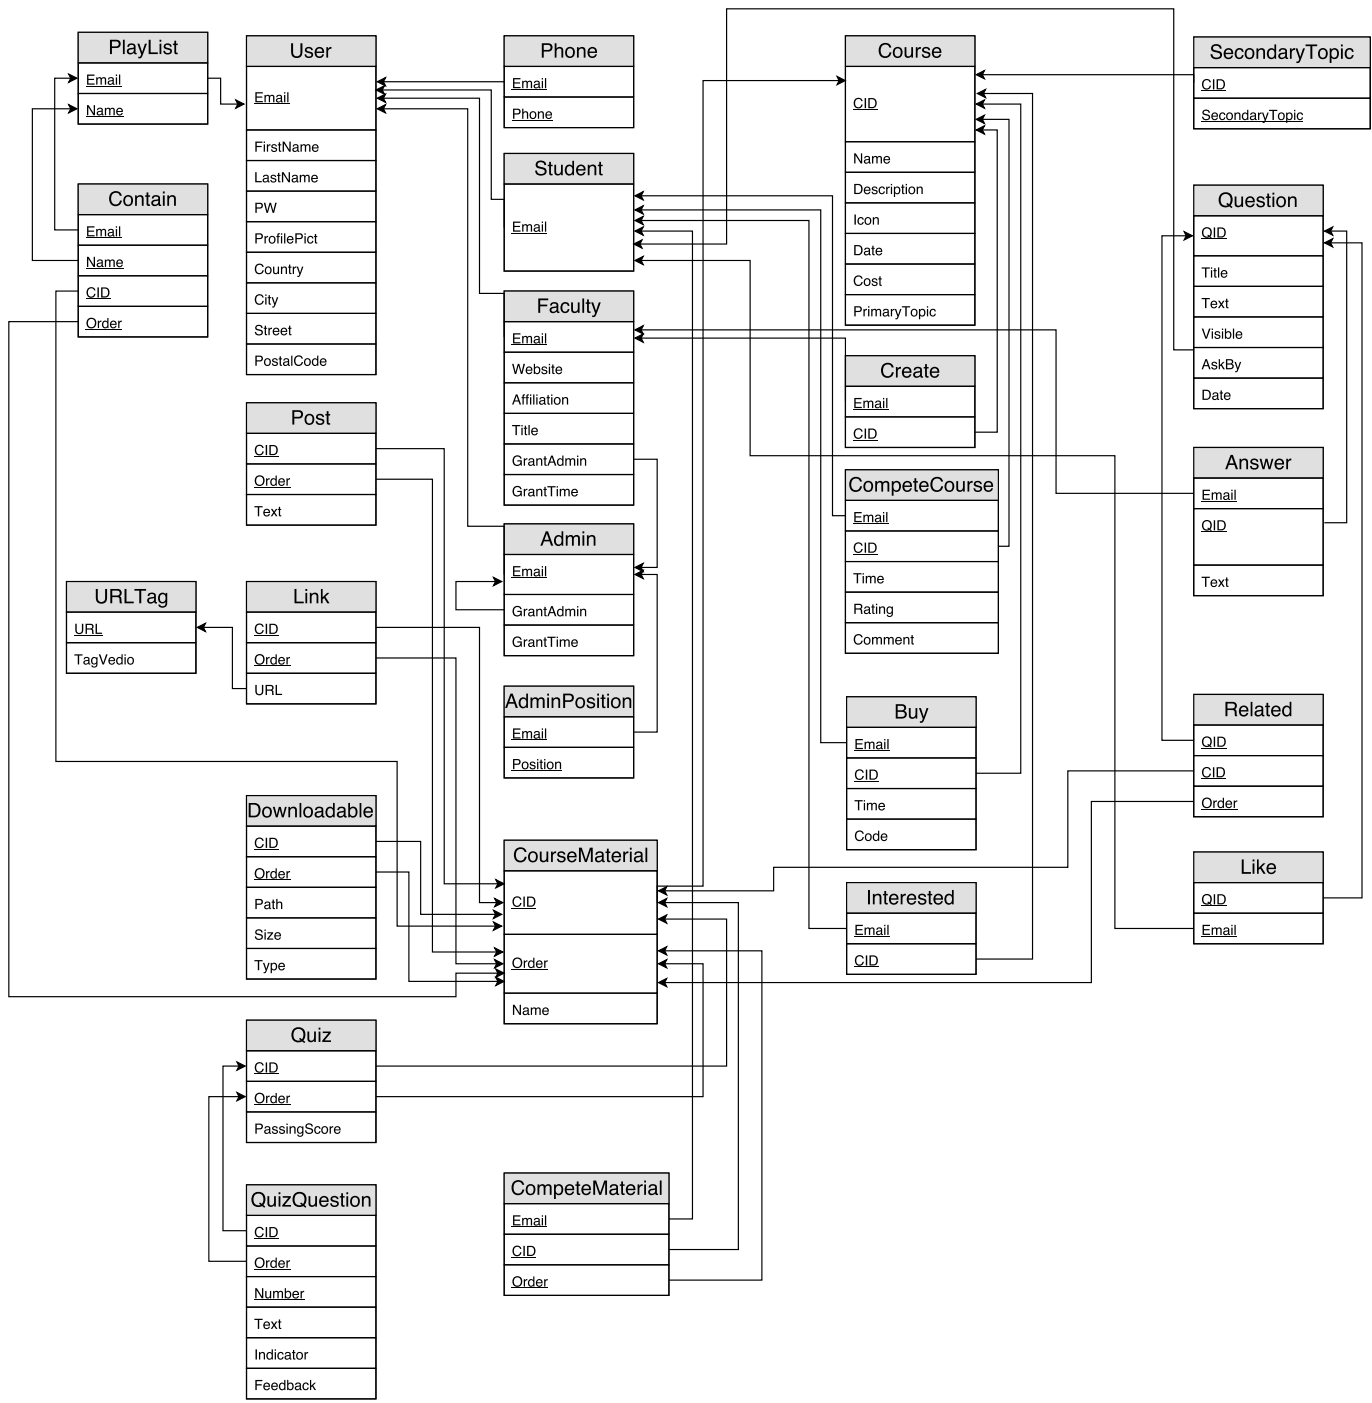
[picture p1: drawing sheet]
<svg xmlns="http://www.w3.org/2000/svg" width="411mm" height="421mm" viewBox="0 0 411 421" stroke-linecap="round" stroke-linejoin="round" font-family="sans-serif">
<path d="M73.9 10.8h38.8v101.6h-38.8z" fill="none" stroke="#000" stroke-width=".35"/>
<path d="M73.9 10.8h38.8v9.1h-38.8z" fill="#e0e0e0"/>
<path d="M73.9 10.8h38.8v9.1h-38.8zM73.9 19.9h38.8v19.1h-38.8zM73.9 39h38.8v9.2h-38.8zM73.9 48.2h38.8v9.1h-38.8zM73.9 57.3h38.8v9.2h-38.8zM73.9 66.5h38.8v9.2h-38.8zM73.9 75.7h38.8v9.1h-38.8zM73.9 84.8h38.8v9.2h-38.8zM73.9 94h38.8v9.2h-38.8zM73.9 103.2h38.8v9.2h-38.8z" fill="none" stroke="#000" stroke-width=".35"/>
<g fill="#000">
<path d="M87.3 13h.6v2.6a1.11 1.11 0 0 0 1.1 1.3 1.11 1.11 0 0 0 1.1-1.3v-2.6h.6v2.4a1.72 1.72 0 0 1-1.7 2 1.72 1.72 0 0 1-1.7-2zM91.7 14.3a1.24 1.24 0 0 1 2.1 .8h-.5a.66 .66 0 0 0-.7-.6 .66 .66 0 0 0-.6 .6l.3 .2a1.34 1.34 0 0 1 1.6 1.3 1.36 1.36 0 0 1-1.4 .8 1.36 1.36 0 0 1-1.2-1.1h.5a.76 .76 0 0 0 .8 .7 .76 .76 0 0 0 .7-.7l-.4-.3a1.31 1.31 0 0 1-1.5-1.2zM94.7 14.6a1.44 1.44 0 0 1 1.8-.3 1.44 1.44 0 0 1 .7 1.6h-2.3a.89 .89 0 0 0 .7 1 .89 .89 0 0 0 1-.6h.5a1.5 1.5 0 0 1-2 1 1.5 1.5 0 0 1-.7-2.2zM95.2 14.8l-.3 .7h1.7a.86 .86 0 0 0-.5-.9 .86 .86 0 0 0-.9 .2zM97.8 14.1h.5v.6l.5-.5 .6-.1-.1 .5a.81 .81 0 0 0-.9 .9v1.8h-.6z"/>
<path d="M76.6 27.7h2.2v.3h-1.8v.9h1.6v.4h-1.6v1h1.8v.4h-2.2zM79.3 28.5h.4v.3a.72 .72 0 0 1 1.2 0 .73 .73 0 0 1 .9-.4 .73 .73 0 0 1 .5 .8v1.5h-.4v-1.5a.48 .48 0 0 0-.6-.4 .48 .48 0 0 0-.3 .6v1.3h-.4v-1.5a.5 .5 0 0 0-.7-.4 .5 .5 0 0 0-.2 .7v1.2h-.4zM83.1 29.9a.53 .53 0 0 0 .7 .5 .53 .53 0 0 0 .3-.8zM83 28.7a.96 .96 0 0 1 1.6 .3v1.4h.2v.3h-.4l-.2-.3a.74 .74 0 0 1-1.3 .2 .74 .74 0 0 1 .5-1.2l.8-.2a.5 .5 0 0 0-.5-.5 .5 .5 0 0 0-.5 .5h-.4zM85.2 28.5h.3v2.2h-.3zM85.2 27.7h.3v.4h-.3zM86.1 27.7h.4v3h-.4z"/>
<path d="M76.5 51.6h.4v2.7h1.6v.4h-2zM79.2 53.9a.53 .53 0 0 0 .6 .5 .53 .53 0 0 0 .3-.8zM79 52.7a.96 .96 0 0 1 1.6 .3v1.4h.2v.3h-.4l-.2-.3a.74 .74 0 0 1-1.2 .2 .74 .74 0 0 1 .4-1.2l.8-.2a.5 .5 0 0 0-.5-.5 .5 .5 0 0 0-.5 .4h-.4zM81.3 52.6a.89 .89 0 0 1 1.5 .5h-.4a.42 .42 0 0 0-.4-.4 .42 .42 0 0 0-.4 .6h.1a.81 .81 0 0 1 1 .3 .81 .81 0 0 1-.1 1 .97 .97 0 0 1-1.6-.6h.4a.49 .49 0 0 0 .6 .5 .49 .49 0 0 0 .4-.6l-.1-.1a.8 .8 0 0 1-.9-.3 .8 .8 0 0 1-.1-.9zM83.4 51.8h.3v.7h.4v.3h-.4v1.4l.4 .2v.3h-.5l-.2-.3v-1.6h-.3v-.3h.3zM84.5 51.6h.5l1.5 2.5v-2.5h.4v3.1h-.4l-1.6-2.5v2.5h-.4zM87.9 53.9a.53 .53 0 0 0 .6 .5 .53 .53 0 0 0 .3-.8zM87.7 52.7a.96 .96 0 0 1 1.6 .3v1.4h.2v.3h-.4l-.2-.3a.74 .74 0 0 1-1.3 .2 .74 .74 0 0 1 .5-1.2l.8-.2a.5 .5 0 0 0-.5-.5 .5 .5 0 0 0-.5 .4h-.4zM89.9 52.5h.3v.3a.72 .72 0 0 1 1.3 0 .73 .73 0 0 1 .9-.4 .73 .73 0 0 1 .5 .8v1.5h-.4v-1.6a.48 .48 0 0 0-.6-.3 .48 .48 0 0 0-.3 .6v1.3h-.4v-1.5a.5 .5 0 0 0-.7-.4 .5 .5 0 0 0-.2 .7v1.2h-.4zM93.6 52.7a1.01 1.01 0 0 1 1.2-.2 1.01 1.01 0 0 1 .5 1.2h-1.6a.63 .63 0 0 0 .4 .7 .63 .63 0 0 0 .8-.4h.4a1.08 1.08 0 0 1-1.6 .6 1.08 1.08 0 0 1-.3-1.6zM93.9 52.9l-.2 .5h1.2a.61 .61 0 0 0-.3-.6 .61 .61 0 0 0-.7 .1z"/>
<path d="M76.6 42.5h2.1v.3h-1.7v1h1.5v.3h-1.5v1.4h-.4zM79.1 43.3h.3v2.2h-.3zM79.1 42.5h.3v.4h-.3zM80 43.3h.4v.4l.7-.4v.3l-.5 .1-.2 .4v1.4h-.4zM81.6 43.4a.89 .89 0 0 1 1.4 .5h-.3a.42 .42 0 0 0-.5-.4 .42 .42 0 0 0-.4 .6h.1a.81 .81 0 0 1 1 .3 .81 .81 0 0 1 0 1 .97 .97 0 0 1-1.6-.6h.3a.49 .49 0 0 0 .6 .5 .49 .49 0 0 0 .4-.6l-.1-.1a.8 .8 0 0 1-.9-.2 .8 .8 0 0 1 0-1zM83.6 42.7h.4v.6h.3v.3h-.3v1.4l.3 .2v.3h-.5l-.2-.2v-1.7h-.3v-.3h.3zM84.7 42.5h.5l1.6 2.4v-2.4h.4v3h-.5l-1.6-2.4v2.4h-.4zM88.1 44.7a.53 .53 0 0 0 .7 .5 .53 .53 0 0 0 .2-.8zM87.9 43.5a.96 .96 0 0 1 1.6 .4v1.3h.2v.3h-.4l-.2-.3a.74 .74 0 0 1-1.2 .2 .74 .74 0 0 1 .4-1.2l.8-.1a.5 .5 0 0 0-.5-.6 .5 .5 0 0 0-.5 .5h-.3zM90.1 43.3h.4v.3a.72 .72 0 0 1 1.2 0 .73 .73 0 0 1 .9-.3 .73 .73 0 0 1 .5 .7v1.5h-.4v-1.5a.48 .48 0 0 0-.6-.4 .48 .48 0 0 0-.3 .6v1.3h-.4v-1.4a.5 .5 0 0 0-.6-.5 .5 .5 0 0 0-.3 .7v1.2h-.4zM93.8 43.6a1.01 1.01 0 0 1 1.2-.2 1.01 1.01 0 0 1 .5 1.1h-1.6a.63 .63 0 0 0 .5 .8 .63 .63 0 0 0 .7-.5h.4a1.08 1.08 0 0 1-1.6 .7 1.08 1.08 0 0 1-.3-1.7zM94.1 43.8l-.2 .4h1.2a.61 .61 0 0 0-.3-.6 .61 .61 0 0 0-.7 .2z"/>
<path d="M76.6 60.8h1.3a.88 .88 0 0 1 .9 .9 .88 .88 0 0 1-.9 .9h-.9v1.3h-.4zM77 61.2v1h.8a.53 .53 0 0 0 .6-.5 .53 .53 0 0 0-.6-.5zM79.1 60.8h.4l.6 2.5 .7-2.5h.5l.6 2.5 .6-2.5h.5l-.8 3.1h-.5l-.7-2.6-.7 2.6h-.4z"/>
<path d="M76.6 70h1.3a.88 .88 0 0 1 .9 .9 .88 .88 0 0 1-.9 .8h-.9v1.3h-.4zM77 70.3v1.1h.8a.53 .53 0 0 0 .6-.5 .53 .53 0 0 0-.6-.6zM79.3 70.8h.4v.4l.7-.4v.4h-.5l-.2 .4v1.4h-.4zM81.2 71.2a.79 .79 0 0 0-.3 1.1 .79 .79 0 0 0 1.2 .2 .81 .81 0 0 0 .1-1 .81 .81 0 0 0-1-.3zM80.8 71.1a1.08 1.08 0 0 1 1.6 .1 1.08 1.08 0 0 1-.2 1.6 1.08 1.08 0 0 1-1.5-.2l-.1-1zM83.2 70.1l.7-.1v.3l-.4 .2v.3h.4v.3h-.4v1.9h-.4v-1.9h-.3v-.3h.3zM84.2 70.8h.4v2.2h-.4zM84.2 70h.4v.4h-.4zM85.2 70h.3v3h-.3zM86.3 71.1a1.01 1.01 0 0 1 1.2-.2 1.01 1.01 0 0 1 .5 1.1h-1.6a.63 .63 0 0 0 .4 .8 .63 .63 0 0 0 .8-.5h.4a1.08 1.08 0 0 1-1.6 .7 1.08 1.08 0 0 1-.3-1.7zM86.6 71.3l-.2 .4h1.2a.61 .61 0 0 0-.3-.6 .61 .61 0 0 0-.7 .2zM88.5 70h1.4a.88 .88 0 0 1 .9 .9 .88 .88 0 0 1-.9 .8h-.9v1.3h-.5zM89 70.3v1.1h.8a.53 .53 0 0 0 .6-.5 .53 .53 0 0 0-.6-.6zM91.3 70.8h.4v2.2h-.4zM91.3 70h.4v.4h-.4zM92.3 71.1a.91 .91 0 0 1 1-.3 .91 .91 0 0 1 .7 .8h-.4a.61 .61 0 0 0-.8-.5 .61 .61 0 0 0-.3 .9 .59 .59 0 0 0 .4 .8 .59 .59 0 0 0 .7-.6h.4a1 1 0 0 1-1.3 .8 1 1 0 0 1-.6-1.4zM94.4 70.2h.4v.6h.3v.3h-.3v1.5l.3 .1v.3h-.5l-.2-.2v-1.7h-.3v-.3h.3z"/>
<path d="M76.7 79.5a1.32 1.32 0 0 1 1.4-.4 1.32 1.32 0 0 1 1 1h-.5a.98 .98 0 0 0-1.2-.6 .98 .98 0 0 0-.6 1.2 .96 .96 0 0 0 .7 1.2 .96 .96 0 0 0 1.2-.8h.4a1.4 1.4 0 0 1-1.8 1.1 1.4 1.4 0 0 1-.9-1.9zM80 80.4a.79 .79 0 0 0-.2 1.1 .79 .79 0 0 0 1.1 .2 .81 .81 0 0 0 .1-1 .81 .81 0 0 0-1-.3zM79.7 80.3a1.08 1.08 0 0 1 1.5 .1 1.08 1.08 0 0 1-.2 1.5 1.08 1.08 0 0 1-1.5-.2l-.1-.9zM81.9 80h.4v1.5a.56 .56 0 0 0 .7 .4 .56 .56 0 0 0 .3-.8v-1.1h.4v2.2h-.4v-.3a.77 .77 0 0 1-.9 .3 .77 .77 0 0 1-.5-.7zM84.2 80h.4v.3a.78 .78 0 0 1 .9-.4 .78 .78 0 0 1 .5 .9v1.4h-.3v-1.4a.55 .55 0 0 0-.7-.5 .55 .55 0 0 0-.4 .7v1.2h-.4zM86.7 79.4h.3v.6h.4v.3h-.4v1.4l.4 .2v.3h-.5l-.2-.3v-1.6h-.3v-.3h.3zM87.8 80h.3v.4l.7-.5v.4l-.4 .1-.2 .4-.1 1.4h-.3zM88.9 80h.5l.6 1.8 .6-1.8h.4l-.6 1.6a1.43 1.43 0 0 1-1.1 1.5l-.2-.4h.4l.3-.4z"/>
<path d="M76.8 97.7a1.19 1.19 0 0 1 1.9 .7h-.4a.66 .66 0 0 0-.7-.7 .66 .66 0 0 0-.5 .9l.1 .1a1.28 1.28 0 0 1 1.6 1.3 1.29 1.29 0 0 1-1.4 .6 1.29 1.29 0 0 1-1-1h.4a.8 .8 0 0 0 .8 .7 .8 .8 0 0 0 .8-.8l-.4-.2a1.19 1.19 0 0 1-1.5-1.2zM79.4 97.7h.3v.6h.4v.3h-.4v1.5l.4 .1v.3h-.5l-.2-.2v-1.7h-.3v-.3h.3zM80.5 98.3h.3v.4l.8-.4v.4l-.5 .1-.2 .3v1.4h-.4zM82 98.6a1.01 1.01 0 0 1 1.3-.2 1.01 1.01 0 0 1 .5 1.2h-1.7a.63 .63 0 0 0 .5 .7 .63 .63 0 0 0 .8-.5h.3a1.08 1.08 0 0 1-1.5 .7 1.08 1.08 0 0 1-.3-1.6zM82.3 98.8l-.1 .5h1.2a.61 .61 0 0 0-.4-.6 .61 .61 0 0 0-.7 .1zM84.4 98.6a1.01 1.01 0 0 1 1.2-.2 1.01 1.01 0 0 1 .5 1.2h-1.6a.63 .63 0 0 0 .5 .7 .63 .63 0 0 0 .7-.5h.4a1.08 1.08 0 0 1-1.5 .7 1.08 1.08 0 0 1-.4-1.6zM84.7 98.8l-.2 .5h1.2a.61 .61 0 0 0-.3-.6 .61 .61 0 0 0-.7 .1zM86.7 97.7h.3v.6h.4v.3h-.4v1.5l.4 .1v.3h-.5l-.2-.2v-1.7h-.3v-.3h.3z"/>
<path d="M76.7 88.7a1.32 1.32 0 0 1 1.4-.4 1.32 1.32 0 0 1 1 .9h-.5a.98 .98 0 0 0-1.2-.5 .98 .98 0 0 0-.6 1.2 .96 .96 0 0 0 .7 1.2 .96 .96 0 0 0 1.2-.8h.4a1.4 1.4 0 0 1-1.8 1.1 1.4 1.4 0 0 1-.9-1.9zM79.5 89.2h.4v2.2h-.4zM79.5 88.3h.4v.5h-.4zM80.5 88.5h.4v.7h.4v.3h-.4v1.4l.4 .2v.3h-.5l-.2-.3-.1-1.6h-.3v-.3h.3zM81.4 89.2h.4l.6 1.8 .6-1.8h.4l-.6 1.6a1.43 1.43 0 0 1-1 1.5l-.2-.4h.4l.2-.5z"/>
<path d="M76.6 106.7h1.3a.88 .88 0 0 1 .9 .9 .88 .88 0 0 1-.9 .8h-.9v1.3h-.4zM77 107v1.1h.8a.53 .53 0 0 0 .6-.5 .53 .53 0 0 0-.6-.6zM79.8 107.9a.79 .79 0 0 0-.3 1.1 .79 .79 0 0 0 1.2 .2 .81 .81 0 0 0 .1-1 .81 .81 0 0 0-1-.3zM79.4 107.8a1.08 1.08 0 0 1 1.6 .1 1.08 1.08 0 0 1-.2 1.5 1.08 1.08 0 0 1-1.5-.1l-.1-1zM81.8 107.6a.89 .89 0 0 1 1.5 .5h-.4a.42 .42 0 0 0-.5-.3 .42 .42 0 0 0-.3 .5h.1a.81 .81 0 0 1 .9 .3 .81 .81 0 0 1 0 1 .97 .97 0 0 1-1.6-.6h.4a.49 .49 0 0 0 .5 .5 .49 .49 0 0 0 .4-.6h-.1a.8 .8 0 0 1-.9-.3 .8 .8 0 0 1 0-1zM83.8 106.9h.4v.6h.4v.3h-.4v1.4l.4 .2v.3h-.5l-.2-.2-.1-1.7h-.3v-.3h.3zM85.3 108.9a.53 .53 0 0 0 .7 .5 .53 .53 0 0 0 .2-.8zM85.1 107.7a.96 .96 0 0 1 1.6 .4v1.3h.2v.3h-.4l-.2-.3a.74 .74 0 0 1-1.2 .2 .74 .74 0 0 1 .4-1.2l.8-.1a.5 .5 0 0 0-.5-.6 .5 .5 0 0 0-.5 .5h-.4zM87.3 106.7h.4v3h-.4zM88.5 107.1a1.32 1.32 0 0 1 1.3-.5 1.32 1.32 0 0 1 1 1h-.4a.98 .98 0 0 0-1.2-.6 .98 .98 0 0 0-.6 1.2 .96 .96 0 0 0 .7 1.2 .96 .96 0 0 0 1.1-.8h.4a1.4 1.4 0 0 1-1.7 1.1 1.4 1.4 0 0 1-.9-1.9zM91.8 107.9a.79 .79 0 0 0-.3 1.1 .79 .79 0 0 0 1.2 .2 .81 .81 0 0 0 .1-1 .81 .81 0 0 0-1-.3zM91.4 107.8a1.08 1.08 0 0 1 1.6 .1 1.08 1.08 0 0 1-.2 1.5 1.08 1.08 0 0 1-1.5-.1l-.1-1zM94 108a.76 .76 0 0 0-.1 1.1 .76 .76 0 0 0 1 .1 .8 .8 0 0 0 .2-.9 .8 .8 0 0 0-.9-.4zM93.9 107.6l.7-.1 .5 .3v-1.1h.3v3h-.3v-.3a1.01 1.01 0 0 1-1.4 .1 1.01 1.01 0 0 1-.1-1.4zM96.2 107.8a1.01 1.01 0 0 1 1.2-.2 1.01 1.01 0 0 1 .5 1.1h-1.6a.63 .63 0 0 0 .4 .8 .63 .63 0 0 0 .8-.5h.4a1.08 1.08 0 0 1-1.6 .7 1.08 1.08 0 0 1-.3-1.7zM96.5 108l-.2 .4h1.2a.61 .61 0 0 0-.3-.6 .61 .61 0 0 0-.7 .2z"/>
</g>
<path d="M76.2 31.1h10.6" fill="none" stroke="#000" stroke-width=".3"/>
<path d="M151.2 10.8h38.8v27.5h-38.8z" fill="#fff"/>
<path d="M151.2 10.8h38.8v27.5h-38.8z" fill="none" stroke="#000" stroke-width=".35"/>
<path d="M151.2 10.8h38.8v9.1h-38.8z" fill="#e0e0e0"/>
<path d="M151.2 10.8h38.8v9.1h-38.8zM151.2 19.9h38.8v9.2h-38.8zM151.2 29.1h38.8v9.2h-38.8z" fill="none" stroke="#000" stroke-width=".35"/>
<g fill="#000">
<path d="M162.4 13h2a1.24 1.24 0 0 1 1.3 1.2 1.24 1.24 0 0 1-1.3 1.3h-1.4v1.8h-.6zM163 13.5v1.5h1.2a.76 .76 0 0 0 .9-.8 .76 .76 0 0 0-.9-.7zM166.3 13h.5v1.6a1.11 1.11 0 0 1 1.3-.5 1.11 1.11 0 0 1 .8 1.2v2h-.6v-2a.78 .78 0 0 0-.9-.8 .78 .78 0 0 0-.6 1.1v1.7h-.5zM170.4 14.7a1.18 1.18 0 0 0-.4 1.5 1.18 1.18 0 0 0 1.4 .6 1.34 1.34 0 0 0-.5-2.3zM169.8 14.5a1.62 1.62 0 0 1 2.6 .9 1.62 1.62 0 0 1-1.9 2 1.76 1.76 0 0 1-.7-2.9zM173 14.1h.5v.5a1.12 1.12 0 0 1 1.3-.5 1.12 1.12 0 0 1 .7 1.2v2h-.5v-2a.77 .77 0 0 0-.9-.7 .77 .77 0 0 0-.6 1v1.7h-.5zM176.5 14.6a1.44 1.44 0 0 1 1.8-.3 1.44 1.44 0 0 1 .7 1.6h-2.3a.89 .89 0 0 0 .7 1 .89 .89 0 0 0 1-.6h.6a1.5 1.5 0 0 1-2.1 1 1.5 1.5 0 0 1-.7-2.2zM177 14.8l-.3 .7h1.8a.86 .86 0 0 0-.5-.9 .86 .86 0 0 0-1 .2z"/>
<path d="M153.8 23.4h2.2v.4h-1.8v.9h1.7v.4h-1.7v1h1.9v.4h-2.3zM156.6 24.2h.3v.4a.72 .72 0 0 1 1.3-.1 .73 .73 0 0 1 .8-.3 .73 .73 0 0 1 .5 .8v1.5h-.4v-1.6a.48 .48 0 0 0-.5-.4 .48 .48 0 0 0-.4 .7v1.3h-.3v-1.5a.5 .5 0 0 0-.7-.5 .5 .5 0 0 0-.3 .8v1.2h-.3zM160.4 25.7a.53 .53 0 0 0 .7 .5 .53 .53 0 0 0 .3-.8zM160.2 24.5a.96 .96 0 0 1 1.6 .3v1.3l.3 .1v.3h-.5l-.1-.3a.74 .74 0 0 1-1.3 .2 .74 .74 0 0 1 .5-1.2l.7-.2a.5 .5 0 0 0-.4-.5 .5 .5 0 0 0-.6 .4h-.3zM162.4 24.3h.4v2.2h-.4zM162.4 23.4h.4v.4h-.4zM163.4 23.4h.3v3.1h-.3z"/>
<path d="M153.8 32.6h1.4a.88 .88 0 0 1 .9 .9 .88 .88 0 0 1-.9 .8h-1v1.3h-.4zM154.2 32.9v1.1h.8a.53 .53 0 0 0 .7-.5 .53 .53 0 0 0-.7-.6zM156.6 32.6h.3v1.1a.78 .78 0 0 1 .9-.3 .78 .78 0 0 1 .6 .8v1.4h-.4v-1.4a.55 .55 0 0 0-.7-.5 .55 .55 0 0 0-.4 .8v1.1h-.3zM159.4 33.8a.79 .79 0 0 0-.2 1.1 .79 .79 0 0 0 1.1 .2 .81 .81 0 0 0 .1-1 .81 .81 0 0 0-1-.3zM159 33.7a1.08 1.08 0 0 1 1.6 .1 1.08 1.08 0 0 1-.2 1.6 1.08 1.08 0 0 1-1.5-.2l-.1-1zM161.3 33.4h.3v.3a.78 .78 0 0 1 .9-.3 .78 .78 0 0 1 .6 .8v1.4h-.4v-1.4a.55 .55 0 0 0-.7-.5 .55 .55 0 0 0-.4 .8v1.1h-.3zM163.8 33.7a1.01 1.01 0 0 1 1.2-.2 1.01 1.01 0 0 1 .5 1.1h-1.6a.63 .63 0 0 0 .5 .8 .63 .63 0 0 0 .7-.5h.4a1.08 1.08 0 0 1-1.6 .7 1.08 1.08 0 0 1-.3-1.7zM164.1 33.9l-.2 .4h1.2a.61 .61 0 0 0-.3-.6 .61 .61 0 0 0-.7 .2z"/>
</g>
<path d="M153.5 26.9h10.5M153.5 36.1h12.2" fill="none" stroke="#000" stroke-width=".3"/>
<path d="M151.2 46h38.8v35.3h-38.8z" fill="#fff"/>
<path d="M151.2 46h38.8v35.3h-38.8z" fill="none" stroke="#000" stroke-width=".35"/>
<path d="M151.2 46h38.8v9.2h-38.8z" fill="#e0e0e0"/>
<path d="M151.2 46h38.8v9.2h-38.8zM151.2 55.2h38.8v26.1h-38.8z" fill="none" stroke="#000" stroke-width=".35"/>
<g fill="#000">
<path d="M161 48.5a1.67 1.67 0 0 1 2.8 1h-.6a1.02 1.02 0 0 0-1-.8 1.02 1.02 0 0 0-1 .9l.4 .3a2.47 2.47 0 0 1 2.3 1.2 1.72 1.72 0 0 1-1.1 1.6 1.72 1.72 0 0 1-1.9-.4l-.4-1.1h.5a1.16 1.16 0 0 0 1.1 1 1.16 1.16 0 0 0 1.2-1 2.9 2.9 0 0 0-2.1-.8 1.12 1.12 0 0 1-.2-1.9zM164.6 48.6h.6v.8h.5v.5h-.5v2l.5 .2-.1 .5a.67 .67 0 0 1-1-.7v-2h-.4v-.5h.4zM166.2 49.4h.5v2.1a.79 .79 0 0 0 1.1 .6 .79 .79 0 0 0 .4-1.1v-1.6h.5v3.2h-.5v-.5a1.08 1.08 0 0 1-1.2 .5 1.08 1.08 0 0 1-.8-1zM170.1 50.1a1.14 1.14 0 0 0-.2 1.4 1.14 1.14 0 0 0 1.3 .6 1.24 1.24 0 0 0 .4-1.4 1.24 1.24 0 0 0-1.1-.8zM169.9 49.7a1.19 1.19 0 0 1 1.7 .1v-1.6h.5v4.4h-.5v-.5a1.34 1.34 0 0 1-1.7 .4 1.34 1.34 0 0 1-.6-1.8zM173.1 49.8a1.44 1.44 0 0 1 1.8-.3 1.44 1.44 0 0 1 .7 1.7h-2.3a.89 .89 0 0 0 .6 1 .89 .89 0 0 0 1.1-.6h.5a1.5 1.5 0 0 1-2 .9 1.5 1.5 0 0 1-.7-2.1zM173.5 50.1l-.2 .6h1.7a.86 .86 0 0 0-.5-.8 .86 .86 0 0 0-1 .2zM176.2 49.4h.5v.5a1.12 1.12 0 0 1 1.3-.5 1.12 1.12 0 0 1 .8 1.2v2h-.6v-2a.77 .77 0 0 0-.9-.7 .77 .77 0 0 0-.6 1v1.7h-.5zM179.7 48.6h.5v.8h.5v.5h-.5v2l.5 .2-.1 .5a.67 .67 0 0 1-.9-.7v-2h-.5v-.5h.5z"/>
<path d="M153.8 66.5h2.2v.3h-1.8v1h1.7v.3h-1.7v1h1.9v.4h-2.3zM156.6 67.3h.3v.3a.72 .72 0 0 1 1.3 0 .73 .73 0 0 1 .8-.4 .73 .73 0 0 1 .5 .8v1.5h-.4v-1.5a.48 .48 0 0 0-.5-.4 .48 .48 0 0 0-.4 .6v1.3h-.3v-1.4a.5 .5 0 0 0-.7-.5 .5 .5 0 0 0-.3 .7v1.2h-.3zM160.4 68.7a.53 .53 0 0 0 .7 .5 .53 .53 0 0 0 .3-.8zM160.2 67.5a.96 .96 0 0 1 1.6 .3v1.4h.3v.3h-.5l-.1-.3a.74 .74 0 0 1-1.3 .2 .74 .74 0 0 1 .5-1.2l.7-.2a.5 .5 0 0 0-.4-.5 .5 .5 0 0 0-.6 .5h-.3zM162.4 67.3h.4v2.2h-.4zM162.4 66.5h.4v.4h-.4zM163.4 66.5h.3v3h-.3z"/>
</g>
<path d="M153.5 69.9h10.5" fill="none" stroke="#000" stroke-width=".3"/>
<path d="M151.2 87.3h38.8v64.2h-38.8z" fill="#fff"/>
<path d="M151.2 87.3h38.8v64.2h-38.8z" fill="none" stroke="#000" stroke-width=".35"/>
<path d="M151.2 87.3h38.8v9.2h-38.8z" fill="#e0e0e0"/>
<path d="M151.2 87.3h38.8v9.2h-38.8zM151.2 96.5h38.8v9.2h-38.8zM151.2 105.7h38.8v9.1h-38.8zM151.2 114.8h38.8v9.2h-38.8zM151.2 124h38.8v9.2h-38.8zM151.2 133.2h38.8v9.1h-38.8zM151.2 142.3h38.8v9.2h-38.8z" fill="none" stroke="#000" stroke-width=".35"/>
<g fill="#000">
<path d="M153.8 100h2.2v.3h-1.8v1h1.7v.3h-1.7v1h1.9v.4h-2.3zM156.6 100.8h.3v.3a.72 .72 0 0 1 1.3 0 .73 .73 0 0 1 .8-.3 .73 .73 0 0 1 .5 .7v1.5h-.4v-1.5a.48 .48 0 0 0-.5-.4 .48 .48 0 0 0-.4 .6v1.3h-.3v-1.4a.5 .5 0 0 0-.7-.5 .5 .5 0 0 0-.3 .7v1.2h-.3zM160.4 102.2a.53 .53 0 0 0 .7 .5 .53 .53 0 0 0 .3-.8zM160.2 101a.96 .96 0 0 1 1.6 .4v1.3h.3v.3h-.5l-.1-.3a.74 .74 0 0 1-1.3 .2 .74 .74 0 0 1 .5-1.2l.7-.1a.5 .5 0 0 0-.4-.6 .5 .5 0 0 0-.6 .5h-.3zM162.4 100.8h.4v2.2h-.4zM162.4 100h.4v.4h-.4zM163.4 100h.3v3h-.3z"/>
<path d="M161.4 89.5h3v.6h-2.4v1.3h2.1v.5h-2.1v1.9h-.6zM165.4 92.7a.73 .73 0 0 0 .7 .8 .73 .73 0 0 0 .8-.8v-.5zM165.1 91a1.36 1.36 0 0 1 2.3 .5v1.8l.3 .2-.1 .4a.53 .53 0 0 1-.7-.5 1.05 1.05 0 0 1-1.6 .5 1.05 1.05 0 0 1-.1-1.7l1.4-.3a.49 .49 0 0 0 .2-.6 .49 .49 0 0 0-.7-.2l-.4 .1-.3 .5h-.5zM168.4 91.1a1.29 1.29 0 0 1 1.4-.5 1.29 1.29 0 0 1 .9 1.2h-.5a.81 .81 0 0 0-1-.7 .81 .81 0 0 0-.6 1 .9 .9 0 0 0 .2 1.2 .9 .9 0 0 0 1.3-.2l.1-.4h.5a1.4 1.4 0 0 1-1.7 1.2 1.4 1.4 0 0 1-.9-1.9zM171.2 90.7h.6v2.1a.79 .79 0 0 0 1 .6 .79 .79 0 0 0 .4-1.2v-1.5h.6v3.1h-.5v-.4a1.08 1.08 0 0 1-1.3 .5 1.08 1.08 0 0 1-.8-1.1zM174.6 89.5h.5v4.3h-.5zM176 89.8h.5v.9h.5v.4h-.5v2.1l.5 .2v.5a.67 .67 0 0 1-1-.7v-2.1h-.4v-.4h.4zM177.2 90.7h.6l.9 2.6 .8-2.6h.6l-1.2 3.2a1.08 1.08 0 0 1-1.4 1.2v-.5h.6l.3-.7z"/>
<path d="M153.5 109.1h.5l.6 2.5 .6-2.5h.5l.7 2.5 .5-2.5h.5l-.8 3.1h-.4l-.7-2.5-.7 2.5h-.5zM157.9 110.3a1.01 1.01 0 0 1 1.2-.3 1.01 1.01 0 0 1 .5 1.2h-1.6a.63 .63 0 0 0 .5 .7 .63 .63 0 0 0 .7-.4h.4a1.08 1.08 0 0 1-1.6 .6 1.08 1.08 0 0 1-.3-1.6zM158.2 110.4l-.2 .5h1.2a.61 .61 0 0 0-.3-.6 .61 .61 0 0 0-.7 .1zM160 109.1h.4v1.1a1.02 1.02 0 0 1 1.4 0 1.02 1.02 0 0 1 .1 1.5 .84 .84 0 0 1-.7 .5 .84 .84 0 0 1-.8-.3v.3h-.4zM160.6 110.4a.77 .77 0 0 0-.2 1.1 .77 .77 0 0 0 1.1 .2 .77 .77 0 0 0 .1-1.1 .77 .77 0 0 0-1-.2zM162.6 110.1a.89 .89 0 0 1 1.4 .5h-.3a.42 .42 0 0 0-.5-.4 .42 .42 0 0 0-.3 .6h.1a.81 .81 0 0 1 .9 .3 .81 .81 0 0 1 0 1 .97 .97 0 0 1-1.6-.6h.4a.49 .49 0 0 0 .5 .5 .49 .49 0 0 0 .4-.6l-.1-.1a.8 .8 0 0 1-.9-.3 .8 .8 0 0 1 0-.9zM164.5 110h.4v2.2h-.4zM164.5 109.1h.4v.5h-.4zM165.6 109.4h.3v.6h.4v.3h-.4v1.4l.4 .2v.3h-.5l-.2-.3v-1.6h-.3v-.3h.3zM166.8 110.3a1.01 1.01 0 0 1 1.3-.3 1.01 1.01 0 0 1 .5 1.2h-1.7a.63 .63 0 0 0 .5 .7 .63 .63 0 0 0 .8-.4h.3a1.08 1.08 0 0 1-1.5 .6 1.08 1.08 0 0 1-.3-1.6zM167.1 110.4l-.2 .5h1.3a.61 .61 0 0 0-.4-.6 .61 .61 0 0 0-.7 .1z"/>
<path d="M154.9 118.8l-.5 1.3h.9zM154.7 118.3h.4l1.1 3.1h-.4l-.3-1h-1.2l-.4 1h-.4zM156.7 118.5l.7-.2v.3l-.4 .2v.4h.4v.2h-.4v2h-.4v-2h-.3v-.2h.3zM157.9 118.5l.7-.2v.3l-.4 .2v.4h.4v.2h-.4v2h-.4v-2h-.3v-.2h.3zM158.9 119.2h.4v2.2h-.4zM158.9 118.3h.4v.4h-.4zM159.8 118.3h.4v3.1h-.4zM160.8 119.2h.4v2.2h-.4zM160.8 118.3h.4v.4h-.4zM162 120.6a.53 .53 0 0 0 .7 .5 .53 .53 0 0 0 .3-.8zM161.8 119.4a.96 .96 0 0 1 1.7 .3v1.3l.2 .1v.3h-.4l-.2-.3a.74 .74 0 0 1-1.3 .2 .74 .74 0 0 1 .5-1.2l.8-.2a.5 .5 0 0 0-.5-.5 .5 .5 0 0 0-.5 .4h-.4zM164.1 118.5h.4v.6h.4v.3h-.4v1.5l.4 .2v.3h-.5l-.2-.3-.1-1.7h-.3v-.3h.3zM165.2 119.2h.4v2.2h-.4zM165.2 118.3h.4v.4h-.4zM166.7 119.5a.79 .79 0 0 0-.3 1.1 .79 .79 0 0 0 1.2 .2 .81 .81 0 0 0 0-1 .81 .81 0 0 0-.9-.3zM166.3 119.4a1.08 1.08 0 0 1 1.5 .2 1.08 1.08 0 0 1-.1 1.5 1.08 1.08 0 0 1-1.6-.2v-.9zM168.5 119.1h.4v.4a.78 .78 0 0 1 .9-.4 .78 .78 0 0 1 .5 .8v1.5h-.3v-1.4a.55 .55 0 0 0-.7-.6 .55 .55 0 0 0-.4 .8v1.2h-.4z"/>
<path d="M154.1 137a1.35 1.35 0 0 1 2.3 .6h-.4a1.05 1.05 0 0 0-1.5-.5 1.05 1.05 0 0 0-.4 1.4 .97 .97 0 0 0 1 .9 .97 .97 0 0 0 1-1h-1v-.3h1.3v1.6h-.2l-.1-.4a1.46 1.46 0 0 1-2 .2 1.46 1.46 0 0 1-.3-2zM157 137.5h.4v.4l.7-.5v.4l-.4 .1-.3 .4v1.4h-.4zM158.8 138.9a.53 .53 0 0 0 .6 .5 .53 .53 0 0 0 .3-.8zM158.6 137.7a.96 .96 0 0 1 1.6 .3v1.4h.2v.3h-.4l-.2-.3a.74 .74 0 0 1-1.2 .2 .74 .74 0 0 1 .4-1.2l.8-.1a.5 .5 0 0 0-.5-.6 .5 .5 0 0 0-.5 .5h-.4zM160.8 137.5h.3v.3a.78 .78 0 0 1 1-.4 .78 .78 0 0 1 .5 .9v1.4h-.4v-1.4a.55 .55 0 0 0-.7-.5 .55 .55 0 0 0-.3 .7v1.2h-.4zM163.2 136.9h.4v.6h.3v.3h-.3v1.4l.3 .2v.3h-.5l-.2-.3v-1.6h-.3v-.3h.3zM165.5 137.1l-.5 1.4h.9zM165.2 136.7h.5l1.1 3h-.4l-.4-.9h-1.2l-.3 .9h-.4zM167.5 138a.76 .76 0 0 0-.1 1.1 .76 .76 0 0 0 1 .1 .8 .8 0 0 0 .2-1 .8 .8 0 0 0-.9-.3zM167.4 137.6l.7-.1 .5 .3v-1.1h.3v3h-.3v-.3a1.01 1.01 0 0 1-1.4 .1 1.01 1.01 0 0 1-.1-1.4zM169.5 137.5h.4v.3a.72 .72 0 0 1 1.2 0 .73 .73 0 0 1 .9-.4 .73 .73 0 0 1 .5 .8v1.5h-.4v-1.5a.48 .48 0 0 0-.6-.4 .48 .48 0 0 0-.3 .6v1.3h-.4v-1.4a.5 .5 0 0 0-.7-.5 .5 .5 0 0 0-.2 .7v1.2h-.4zM173 137.5h.4v2.2h-.4zM173 136.7h.4v.4h-.4zM173.9 137.5h.4v.3a.78 .78 0 0 1 .9-.4 .78 .78 0 0 1 .5 .9v1.4h-.3v-1.4a.55 .55 0 0 0-.7-.5 .55 .55 0 0 0-.4 .7v1.2h-.4z"/>
<path d="M153.5 127.5h2.5v.4h-1v2.6h-.5v-2.6h-1zM156.3 128.3h.4v2.2h-.4zM156.3 127.5h.4v.4h-.4zM157.3 127.7h.4v.6h.4v.3h-.4v1.5l.4 .1v.3h-.5l-.2-.2-.1-1.7h-.3v-.3h.3zM158.4 127.5h.4v3h-.4zM159.5 128.6a1.01 1.01 0 0 1 1.3-.2 1.01 1.01 0 0 1 .5 1.1h-1.7a.63 .63 0 0 0 .5 .8 .63 .63 0 0 0 .8-.5h.3a1.08 1.08 0 0 1-1.5 .7 1.08 1.08 0 0 1-.3-1.7zM159.8 128.8l-.2 .4h1.3a.61 .61 0 0 0-.4-.6 .61 .61 0 0 0-.7 .2z"/>
<path d="M154.1 146.2a1.35 1.35 0 0 1 2.3 .6h-.4a1.05 1.05 0 0 0-1.5-.5 1.05 1.05 0 0 0-.4 1.4 .97 .97 0 0 0 1 .9 .97 .97 0 0 0 1-1h-1v-.4h1.3v1.7h-.2l-.1-.4a1.46 1.46 0 0 1-2 .1 1.46 1.46 0 0 1-.3-1.9zM157 146.7h.4v.3l.7-.4v.4l-.4 .1-.3 .3v1.5h-.4zM158.8 148.1a.53 .53 0 0 0 .6 .5 .53 .53 0 0 0 .3-.8zM158.6 146.9a.96 .96 0 0 1 1.6 .3v1.3l.2 .1v.3h-.4l-.2-.3a.74 .74 0 0 1-1.2 .2 .74 .74 0 0 1 .4-1.2l.8-.2a.5 .5 0 0 0-.5-.5 .5 .5 0 0 0-.5 .4h-.4zM160.8 146.7h.3v.3a.78 .78 0 0 1 1-.4 .78 .78 0 0 1 .5 .9v1.4h-.4v-1.4a.55 .55 0 0 0-.7-.5 .55 .55 0 0 0-.3 .7v1.2h-.4zM163.2 146h.4v.7h.3v.3h-.3v1.4l.3 .2v.3h-.5l-.2-.3v-1.6h-.3v-.3h.3zM164.1 145.8h2.5v.4h-1.1v2.7h-.4v-2.7h-1zM166.9 146.7h.4v2.2h-.4zM166.9 145.8h.4v.5h-.4zM167.8 146.7h.4v.3a.72 .72 0 0 1 1.2 0 .73 .73 0 0 1 .9-.4 .73 .73 0 0 1 .5 .8v1.5h-.4v-1.6a.48 .48 0 0 0-.6-.3 .48 .48 0 0 0-.3 .6v1.3h-.4v-1.5a.5 .5 0 0 0-.6-.5 .5 .5 0 0 0-.3 .8v1.2h-.4zM171.5 146.9a1.01 1.01 0 0 1 1.3-.2 1.01 1.01 0 0 1 .5 1.2h-1.7a.63 .63 0 0 0 .5 .7 .63 .63 0 0 0 .8-.4h.3a1.08 1.08 0 0 1-1.5 .6 1.08 1.08 0 0 1-.3-1.6zM171.8 147.1l-.2 .5h1.3a.61 .61 0 0 0-.4-.6 .61 .61 0 0 0-.7 .1z"/>
</g>
<path d="M153.5 103.4h10.5" fill="none" stroke="#000" stroke-width=".3"/>
<path d="M151.2 157.2h38.8v39.5h-38.8z" fill="#fff"/>
<path d="M151.2 157.2h38.8v39.5h-38.8z" fill="none" stroke="#000" stroke-width=".35"/>
<path d="M151.2 157.2h38.8v9.1h-38.8z" fill="#e0e0e0"/>
<path d="M151.2 157.2h38.8v9.1h-38.8zM147.9 173.2l2.5 1.2-2.5 1.3 .7-1.3zM148.6 174.4h-11.9v8.5h14.5M151.2 166.3h38.8v12h-38.8zM151.2 178.3h38.8v9.2h-38.8zM151.2 187.5h38.8v9.2h-38.8z" fill="none" stroke="#000" stroke-width=".35"/>
<g fill="#000">
<path d="M147.9 173.2l2.5 1.2-2.5 1.3 .7-1.3z"/>
<path d="M153.8 169.8h2.2v.4h-1.8v.9h1.7v.4h-1.7v1h1.9v.4h-2.3zM156.6 170.6h.3v.4a.72 .72 0 0 1 1.3-.1 .73 .73 0 0 1 .8-.3 .73 .73 0 0 1 .5 .8v1.5h-.4v-1.6a.48 .48 0 0 0-.5-.4 .48 .48 0 0 0-.4 .7v1.3h-.3v-1.5a.5 .5 0 0 0-.7-.5 .5 .5 0 0 0-.3 .8v1.2h-.3zM160.4 172.1a.53 .53 0 0 0 .7 .5 .53 .53 0 0 0 .3-.8zM160.2 170.9a.96 .96 0 0 1 1.6 .3v1.3l.3 .1v.3h-.5l-.1-.3a.74 .74 0 0 1-1.3 .2 .74 .74 0 0 1 .5-1.2l.7-.2a.5 .5 0 0 0-.4-.5 .5 .5 0 0 0-.6 .4h-.3zM162.4 170.7h.4v2.2h-.4zM162.4 169.8h.4v.4h-.4zM163.4 169.8h.3v3.1h-.3z"/>
<path d="M163.9 160l-.7 1.9h1.4zM163.6 159.4h.7l1.6 4.3h-.7l-.4-1.3h-1.7l-.5 1.3h-.6zM166.9 161.3a1.14 1.14 0 0 0-.2 1.4 1.14 1.14 0 0 0 1.3 .5 1.24 1.24 0 0 0 .4-1.3 1.24 1.24 0 0 0-1.1-.9zM166.6 160.8a1.19 1.19 0 0 1 1.8 .2v-1.6h.5v4.3h-.5v-.4a1.34 1.34 0 0 1-1.8 .3 1.34 1.34 0 0 1-.5-1.7zM169.6 160.6h.6v.4a1.03 1.03 0 0 1 1.7 0 1.04 1.04 0 0 1 1.2-.5 1.04 1.04 0 0 1 .8 1.1v2.1h-.6v-2.2a.68 .68 0 0 0-.8-.5 .68 .68 0 0 0-.5 .9v1.8h-.5v-2.1a.65 .65 0 0 0-.7-.7 .65 .65 0 0 0-.6 .8v2h-.6zM174.6 160.6h.6v3.1h-.6zM174.6 159.4h.6v.6h-.6zM176 160.6h.5v.4a1.12 1.12 0 0 1 1.3-.5 1.12 1.12 0 0 1 .7 1.2v2h-.5v-2a.77 .77 0 0 0-1-.7 .77 .77 0 0 0-.5 1v1.7h-.5z"/>
<path d="M154.1 182.2a1.35 1.35 0 0 1 2.3 .5h-.4a1.05 1.05 0 0 0-1.5-.5 1.05 1.05 0 0 0-.4 1.5 .97 .97 0 0 0 1 .9 .97 .97 0 0 0 1-1h-1v-.4h1.3v1.7h-.2l-.1-.4a1.46 1.46 0 0 1-2 .1 1.46 1.46 0 0 1-.3-1.9zM157 182.6h.4v.4l.7-.4v.4l-.4 .1-.3 .3v1.5h-.4zM158.8 184.1a.53 .53 0 0 0 .6 .5 .53 .53 0 0 0 .3-.8zM158.6 182.9a.96 .96 0 0 1 1.6 .3v1.3l.2 .1v.3h-.4l-.2-.3a.74 .74 0 0 1-1.2 .2 .74 .74 0 0 1 .4-1.2l.8-.2a.5 .5 0 0 0-.5-.5 .5 .5 0 0 0-.5 .4h-.4zM160.8 182.6h.3v.4a.78 .78 0 0 1 1-.4 .78 .78 0 0 1 .5 .8v1.5h-.4v-1.4a.55 .55 0 0 0-.7-.6 .55 .55 0 0 0-.3 .8v1.2h-.4zM163.2 182h.4v.6h.3v.3h-.3v1.5l.3 .2v.3h-.5l-.2-.3v-1.7h-.3v-.3h.3zM165.5 182.3l-.5 1.3h.9zM165.2 181.8h.5l1.1 3.1h-.4l-.4-1h-1.2l-.3 1h-.4zM167.5 183.1a.76 .76 0 0 0-.1 1.1 .76 .76 0 0 0 1 .2 .8 .8 0 0 0 .2-1 .8 .8 0 0 0-.9-.4zM167.4 182.8l.7-.2 .5 .3v-1.1h.3v3.1h-.3v-.4a1.01 1.01 0 0 1-1.4 .1 1.01 1.01 0 0 1-.1-1.4zM169.5 182.6h.4v.4a.72 .72 0 0 1 1.2-.1 .73 .73 0 0 1 .9-.3 .73 .73 0 0 1 .5 .8v1.5h-.4v-1.6a.48 .48 0 0 0-.6-.4 .48 .48 0 0 0-.3 .7v1.3h-.4v-1.5a.5 .5 0 0 0-.7-.5 .5 .5 0 0 0-.2 .8v1.2h-.4zM173 182.7h.4v2.2h-.4zM173 181.8h.4v.4h-.4zM173.9 182.6h.4v.4a.78 .78 0 0 1 .9-.4 .78 .78 0 0 1 .5 .8v1.5h-.3v-1.4a.55 .55 0 0 0-.7-.6 .55 .55 0 0 0-.4 .8v1.2h-.4z"/>
<path d="M154.1 191.3a1.35 1.35 0 0 1 2.3 .6h-.4a1.05 1.05 0 0 0-1.5-.5 1.05 1.05 0 0 0-.4 1.5 .97 .97 0 0 0 1 .9 .97 .97 0 0 0 1-1.1h-1v-.3h1.3v1.6h-.2l-.1-.4a1.46 1.46 0 0 1-2 .2 1.46 1.46 0 0 1-.3-1.9zM157 191.8h.4v.4l.7-.4v.4h-.4l-.3 .4v1.4h-.4zM158.8 193.3a.53 .53 0 0 0 .6 .4 .53 .53 0 0 0 .3-.8zM158.6 192.1a.96 .96 0 0 1 1.6 .3v1.3l.2 .1v.2h-.4l-.2-.3a.74 .74 0 0 1-1.2 .3 .74 .74 0 0 1 .4-1.2l.8-.2a.5 .5 0 0 0-.5-.6 .5 .5 0 0 0-.5 .5h-.4zM160.8 191.8h.3v.3a.78 .78 0 0 1 1-.3 .78 .78 0 0 1 .5 .8v1.4h-.4v-1.4a.55 .55 0 0 0-.7-.5 .55 .55 0 0 0-.3 .8v1.1h-.4zM163.2 191.2h.4v.6h.3v.3h-.3v1.5l.3 .1v.3h-.5l-.2-.2v-1.7h-.3v-.3h.3zM164.1 191h2.5v.4h-1.1v2.6h-.4v-2.6h-1zM166.9 191.8h.4v2.2h-.4zM166.9 191h.4v.4h-.4zM167.8 191.8h.4v.3a.72 .72 0 0 1 1.2 0 .73 .73 0 0 1 .9-.3 .73 .73 0 0 1 .5 .8v1.4h-.4v-1.5a.48 .48 0 0 0-.6-.4 .48 .48 0 0 0-.3 .6v1.3h-.4v-1.4a.5 .5 0 0 0-.6-.5 .5 .5 0 0 0-.3 .8v1.1h-.4zM171.5 192.1a1.01 1.01 0 0 1 1.3-.2 1.01 1.01 0 0 1 .5 1.1h-1.7a.63 .63 0 0 0 .5 .8 .63 .63 0 0 0 .8-.5h.3a1.08 1.08 0 0 1-1.5 .7 1.08 1.08 0 0 1-.3-1.7zM171.8 192.3l-.2 .4h1.3a.61 .61 0 0 0-.4-.6 .61 .61 0 0 0-.7 .2z"/>
</g>
<path d="M153.5 173.3h10.5" fill="none" stroke="#000" stroke-width=".3"/>
<path d="M151.2 205.8h38.8v27.6h-38.8z" fill="#fff"/>
<path d="M151.2 205.8h38.8v27.6h-38.8z" fill="none" stroke="#000" stroke-width=".35"/>
<path d="M151.2 205.8h38.8v9.2h-38.8z" fill="#e0e0e0"/>
<path d="M151.2 205.8h38.8v9.2h-38.8zM151.2 215h38.8v9.2h-38.8zM151.2 224.2h38.8v9.2h-38.8z" fill="none" stroke="#000" stroke-width=".35"/>
<g fill="#000">
<path d="M153.8 218.5h2.2v.4h-1.8v.9h1.7v.4h-1.7v1h1.9v.3h-2.3zM156.6 219.3h.3v.3a.72 .72 0 0 1 1.3 0 .73 .73 0 0 1 .8-.3 .73 .73 0 0 1 .5 .8v1.4h-.4v-1.5a.48 .48 0 0 0-.5-.4 .48 .48 0 0 0-.4 .7v1.2h-.3v-1.4a.5 .5 0 0 0-.7-.5 .5 .5 0 0 0-.3 .8v1.1h-.3zM160.4 220.8a.53 .53 0 0 0 .7 .5 .53 .53 0 0 0 .3-.8zM160.2 219.6a.96 .96 0 0 1 1.6 .3v1.3l.3 .1v.3h-.5l-.1-.3a.74 .74 0 0 1-1.3 .2 .74 .74 0 0 1 .5-1.2l.7-.2a.5 .5 0 0 0-.4-.5 .5 .5 0 0 0-.6 .4h-.3zM162.4 219.3h.4v2.2h-.4zM162.4 218.5h.4v.4h-.4zM163.4 218.5h.3v3h-.3z"/>
<path d="M153.4 208.7l-.7 1.9h1.3zM153 208.1h.7l1.6 4.3h-.7l-.4-1.3h-1.7l-.5 1.3h-.6zM156.3 209.9a1.14 1.14 0 0 0-.2 1.4 1.14 1.14 0 0 0 1.3 .6 1.24 1.24 0 0 0 .4-1.4 1.24 1.24 0 0 0-1.1-.8zM156 209.5a1.19 1.19 0 0 1 1.8 .1v-1.5h.5v4.3h-.5v-.5a1.34 1.34 0 0 1-1.8 .4 1.34 1.34 0 0 1-.5-1.8zM159.1 209.2h.5v.5a1.03 1.03 0 0 1 1.7 0 1.04 1.04 0 0 1 1.3-.5 1.04 1.04 0 0 1 .7 1.1v2.1h-.6v-2.2a.68 .68 0 0 0-.8-.5 .68 .68 0 0 0-.5 .8v1.9h-.5v-2.1a.65 .65 0 0 0-.7-.7 .65 .65 0 0 0-.6 .7v2.1h-.5zM164.1 209.3h.5v3.1h-.5zM164.1 208.1h.5v.6h-.5zM165.4 209.2h.5v.5a1.12 1.12 0 0 1 1.3-.5 1.12 1.12 0 0 1 .7 1.2v2h-.5v-2a.77 .77 0 0 0-.9-.7 .77 .77 0 0 0-.6 1v1.7h-.5zM168.8 208.1h2a1.24 1.24 0 0 1 1.3 1.2 1.24 1.24 0 0 1-1.3 1.3h-1.4v1.8h-.6zM169.4 208.6v1.5h1.2a.76 .76 0 0 0 .9-.8 .76 .76 0 0 0-.9-.7zM173.4 209.8a1.18 1.18 0 0 0-.4 1.5 1.18 1.18 0 0 0 1.5 .6 1.34 1.34 0 0 0-.5-2.3zM172.9 209.6a1.62 1.62 0 0 1 2.6 .9 1.62 1.62 0 0 1-1.9 2 1.76 1.76 0 0 1-.7-2.9zM176.3 209.4a1.24 1.24 0 0 1 2 .7h-.5a.66 .66 0 0 0-.6-.5 .66 .66 0 0 0-.7 .6l.3 .2a1.34 1.34 0 0 1 1.6 1.3 1.36 1.36 0 0 1-1.4 .8 1.36 1.36 0 0 1-1.1-1.1h.5a.76 .76 0 0 0 .7 .7 .76 .76 0 0 0 .8-.8l-.4-.2a1.31 1.31 0 0 1-1.5-1.2zM179 209.3h.6v3.1h-.6zM179 208.1h.6v.6h-.6zM180.5 208.4h.5v.8h.5v.5h-.5v2l.5 .3-.1 .4a.67 .67 0 0 1-.9-.7v-2h-.4v-.5h.4zM182 209.3h.6v3.1h-.6zM182 208.1h.6v.6h-.6zM184.1 209.8a1.18 1.18 0 0 0-.4 1.5 1.18 1.18 0 0 0 1.5 .6 1.34 1.34 0 0 0-.6-2.3zM183.6 209.6a1.62 1.62 0 0 1 2.5 .9 1.62 1.62 0 0 1-1.8 2 1.76 1.76 0 0 1-.7-2.9zM186.7 209.2h.5v.5a1.12 1.12 0 0 1 1.3-.5 1.12 1.12 0 0 1 .8 1.2v2h-.6v-2a.77 .77 0 0 0-.9-.7 .77 .77 0 0 0-.6 1v1.7h-.5z"/>
<path d="M153.8 227.7h1.4a.88 .88 0 0 1 .9 .9 .88 .88 0 0 1-.9 .8h-1v1.3h-.4zM154.2 228v1.1h.8a.53 .53 0 0 0 .7-.5 .53 .53 0 0 0-.7-.6zM157.1 228.9a.79 .79 0 0 0-.3 1.1 .79 .79 0 0 0 1.1 .2 .81 .81 0 0 0 .1-1 .81 .81 0 0 0-.9-.3zM156.7 228.8a1.08 1.08 0 0 1 1.5 .1 1.08 1.08 0 0 1-.1 1.6 1.08 1.08 0 0 1-1.6-.2l-.1-1zM159.1 228.6a.89 .89 0 0 1 1.4 .5h-.3a.42 .42 0 0 0-.5-.3 .42 .42 0 0 0-.3 .5h.1a.81 .81 0 0 1 .9 .3 .81 .81 0 0 1 0 1 .97 .97 0 0 1-1.6-.6h.3a.49 .49 0 0 0 .6 .5 .49 .49 0 0 0 .4-.6h-.1a.8 .8 0 0 1-.9-.3 .8 .8 0 0 1 0-1zM161 228.5h.4v2.2h-.4zM161 227.7h.4v.4h-.4zM162 227.9h.4v.6h.4v.3h-.4v1.5l.4 .1v.3h-.5l-.2-.2-.1-1.7h-.3v-.3h.3zM163.1 228.5h.4v2.2h-.4zM163.1 227.7h.4v.4h-.4zM164.6 228.9a.79 .79 0 0 0-.3 1.1 .79 .79 0 0 0 1.2 .2 .81 .81 0 0 0 0-1 .81 .81 0 0 0-.9-.3zM164.2 228.8a1.08 1.08 0 0 1 1.5 .1 1.08 1.08 0 0 1-.1 1.6 1.08 1.08 0 0 1-1.6-.2v-1zM166.4 228.5h.4v.3a.78 .78 0 0 1 .9-.3 .78 .78 0 0 1 .5 .8v1.4h-.3v-1.4a.55 .55 0 0 0-.7-.5 .55 .55 0 0 0-.4 .8v1.1h-.4z"/>
</g>
<path d="M153.5 222h10.5M153.5 231.1h15" fill="none" stroke="#000" stroke-width=".3"/>
<path d="M253.5 10.8h38.8v86.7h-38.8z" fill="#fff"/>
<path d="M253.5 10.8h38.8v86.7h-38.8z" fill="none" stroke="#000" stroke-width=".35"/>
<path d="M253.5 10.8h38.8v9.1h-38.8z" fill="#e0e0e0"/>
<path d="M253.5 10.8h38.8v9.1h-38.8zM253.5 19.9h38.8v22.6h-38.8zM253.5 42.5h38.8v9.2h-38.8zM253.5 51.7h38.8v9.2h-38.8zM253.5 60.9h38.8v9.1h-38.8zM253.5 70h38.8v9.2h-38.8zM253.5 79.2h38.8v9.2h-38.8zM253.5 88.4h38.8v9.1h-38.8z" fill="none" stroke="#000" stroke-width=".35"/>
<g fill="#000">
<path d="M263.9 13.5a1.85 1.85 0 0 1 1.9-.6 1.85 1.85 0 0 1 1.4 1.4h-.6a1.38 1.38 0 0 0-1.7-.8 1.38 1.38 0 0 0-.9 1.7 1.35 1.35 0 0 0 1.1 1.7 1.35 1.35 0 0 0 1.6-1.2h.6a1.98 1.98 0 0 1-2.5 1.6 1.98 1.98 0 0 1-1.3-2.7zM268.6 14.7a1.18 1.18 0 0 0-.4 1.5 1.18 1.18 0 0 0 1.5 .6 1.34 1.34 0 0 0-.6-2.3zM268.1 14.5a1.62 1.62 0 0 1 2.6 .9 1.62 1.62 0 0 1-1.9 2 1.76 1.76 0 0 1-.7-2.9zM271.2 14.1h.5v2.1a.79 .79 0 0 0 1.1 .6 .79 .79 0 0 0 .4-1.1v-1.6h.5v3.2h-.5v-.5a1.08 1.08 0 0 1-1.2 .6 1.08 1.08 0 0 1-.8-1.1zM274.6 14.1h.5v.6l.4-.5 .6-.1v.5a.81 .81 0 0 0-1 .9v1.8h-.5zM276.8 14.3a1.24 1.24 0 0 1 2 .8h-.5a.66 .66 0 0 0-.6-.6 .66 .66 0 0 0-.7 .6l.3 .2a1.34 1.34 0 0 1 1.6 1.3 1.36 1.36 0 0 1-1.4 .8 1.36 1.36 0 0 1-1.1-1.1h.5a.76 .76 0 0 0 .7 .7 .76 .76 0 0 0 .8-.7l-.4-.3a1.31 1.31 0 0 1-1.5-1.2zM279.8 14.6a1.44 1.44 0 0 1 1.7-.3 1.44 1.44 0 0 1 .7 1.6h-2.3a.89 .89 0 0 0 .7 1 .89 .89 0 0 0 1.1-.6h.5a1.5 1.5 0 0 1-2.1 1 1.5 1.5 0 0 1-.6-2.2zM280.2 14.8l-.2 .7h1.7a.86 .86 0 0 0-.5-.9 .86 .86 0 0 0-1 .2z"/>
<path d="M256.3 29.8a1.32 1.32 0 0 1 1.3-.5 1.32 1.32 0 0 1 1 1h-.4a.98 .98 0 0 0-1.2-.6 .98 .98 0 0 0-.6 1.3 .96 .96 0 0 0 .7 1.2 .96 .96 0 0 0 1.1-.9h.4a1.4 1.4 0 0 1-1.7 1.2 1.4 1.4 0 0 1-.9-1.9zM259.2 29.4h.4v3.1h-.4zM260.7 29.8v2.3h.8a1.19 1.19 0 0 0 .9-1.2 1.19 1.19 0 0 0-.9-1.1zM260.3 29.4h1.3a1.54 1.54 0 0 1 1.3 1.5 1.54 1.54 0 0 1-1.3 1.6h-1.3z"/>
<path d="M256.1 46h.5l1.5 2.5v-2.5h.4v3h-.5l-1.5-2.4v2.4h-.4zM259.4 48.3a.53 .53 0 0 0 .7 .4 .53 .53 0 0 0 .3-.8zM259.2 47.1a.96 .96 0 0 1 1.6 .3v1.3l.3 .1v.2h-.4l-.2-.3a.74 .74 0 0 1-1.3 .3 .74 .74 0 0 1 .5-1.2l.7-.2a.5 .5 0 0 0-.4-.5 .5 .5 0 0 0-.6 .4h-.3zM261.4 46.8h.4v.3a.72 .72 0 0 1 1.3 0 .73 .73 0 0 1 .8-.3 .73 .73 0 0 1 .5 .8v1.4h-.4v-1.5a.48 .48 0 0 0-.6-.4 .48 .48 0 0 0-.3 .6v1.3h-.4v-1.4a.5 .5 0 0 0-.6-.5 .5 .5 0 0 0-.3 .8v1.1h-.4zM265.1 47.1a1.01 1.01 0 0 1 1.3-.2 1.01 1.01 0 0 1 .5 1.1h-1.7a.63 .63 0 0 0 .5 .8 .63 .63 0 0 0 .8-.5h.3a1.08 1.08 0 0 1-1.5 .7 1.08 1.08 0 0 1-.3-1.7zM265.4 47.3l-.1 .5h1.2a.61 .61 0 0 0-.4-.7 .61 .61 0 0 0-.7 .2z"/>
<path d="M256.5 55.5v2.4h.8a1.19 1.19 0 0 0 .9-1.2 1.19 1.19 0 0 0-1-1.2zM256.1 55.2h1.2a1.54 1.54 0 0 1 1.3 1.5 1.54 1.54 0 0 1-1.3 1.5h-1.2zM259.3 56.3a1.01 1.01 0 0 1 1.2-.2 1.01 1.01 0 0 1 .5 1.1h-1.6a.63 .63 0 0 0 .4 .8 .63 .63 0 0 0 .8-.5h.4a1.08 1.08 0 0 1-1.6 .7 1.08 1.08 0 0 1-.3-1.7zM259.6 56.5l-.2 .4h1.2a.61 .61 0 0 0-.3-.6 .61 .61 0 0 0-.7 .2zM261.6 56.1a.89 .89 0 0 1 1.5 .5h-.4a.42 .42 0 0 0-.5-.4 .42 .42 0 0 0-.3 .6h.1a.81 .81 0 0 1 .9 .3 .81 .81 0 0 1 0 1 .97 .97 0 0 1-1.6-.6h.4a.49 .49 0 0 0 .5 .5 .49 .49 0 0 0 .4-.6l-.1-.1a.8 .8 0 0 1-.9-.2 .8 .8 0 0 1 0-1zM263.7 56.3a.91 .91 0 0 1 1-.3 .91 .91 0 0 1 .6 .7h-.4a.61 .61 0 0 0-.8-.4 .61 .61 0 0 0-.3 .9 .59 .59 0 0 0 .4 .7 .59 .59 0 0 0 .7-.5h.4a1 1 0 0 1-1.3 .8 1 1 0 0 1-.6-1.4zM265.7 56h.3v.4l.8-.4v.3l-.5 .1-.2 .4v1.4h-.4zM267.1 56h.4v2.2h-.4zM267.1 55.2h.4v.4h-.4zM268.5 56.4l-.1 .4a.73 .73 0 0 0 .1 1 .73 .73 0 0 0 1 0 .73 .73 0 0 0 0-1l-.3-.5zM268 56h.4v.3a.96 .96 0 0 1 1.2-.2 .96 .96 0 0 1 .3 1.3 .88 .88 0 0 1-.6 .8 .88 .88 0 0 1-.9-.2v1.1h-.4zM270.4 55.4h.4v.6h.4v.3h-.4v1.4l.4 .2v.3h-.5l-.2-.2-.1-1.7h-.3v-.3h.3zM271.5 56h.4v2.2h-.4zM271.5 55.2h.4v.4h-.4zM273 56.4a.79 .79 0 0 0-.3 1.1 .79 .79 0 0 0 1.2 .2 .81 .81 0 0 0 .1-1 .81 .81 0 0 0-1-.3zM272.6 56.3a1.08 1.08 0 0 1 1.6 .1 1.08 1.08 0 0 1-.2 1.5 1.08 1.08 0 0 1-1.5-.1l-.1-1zM274.8 56h.4v.3a.78 .78 0 0 1 .9-.4 .78 .78 0 0 1 .5 .9v1.4h-.3v-1.4a.55 .55 0 0 0-.7-.5 .55 .55 0 0 0-.4 .7v1.2h-.4z"/>
<path d="M256.2 64.3h.4v3.1h-.4zM257.3 65.4a.91 .91 0 0 1 1-.3 .91 .91 0 0 1 .7 .8h-.4a.61 .61 0 0 0-.8-.4 .61 .61 0 0 0-.3 .8 .59 .59 0 0 0 .4 .8 .59 .59 0 0 0 .7-.5h.4a1 1 0 0 1-1.3 .8 1 1 0 0 1-.6-1.4zM259.8 65.5a.79 .79 0 0 0-.2 1.2 .79 .79 0 0 0 1.1 .2 .81 .81 0 0 0 .1-1 .81 .81 0 0 0-1-.4zM259.5 65.4a1.08 1.08 0 0 1 1.5 .2 1.08 1.08 0 0 1-.2 1.5 1.08 1.08 0 0 1-1.5-.2l-.1-.9zM261.7 65.2h.3v.3a.78 .78 0 0 1 1-.4 .78 .78 0 0 1 .5 .9v1.4h-.4v-1.4a.55 .55 0 0 0-.7-.5 .55 .55 0 0 0-.3 .7v1.2h-.4z"/>
<path d="M256.5 73.9v2.3h.8a1.19 1.19 0 0 0 .9-1.2 1.19 1.19 0 0 0-1-1.1zM256.1 73.5h1.2a1.54 1.54 0 0 1 1.3 1.5 1.54 1.54 0 0 1-1.3 1.6h-1.2zM259.4 75.8a.53 .53 0 0 0 .7 .5 .53 .53 0 0 0 .3-.8zM259.2 74.6a.96 .96 0 0 1 1.6 .3v1.3l.3 .1v.3h-.4l-.2-.3a.74 .74 0 0 1-1.3 .2 .74 .74 0 0 1 .5-1.2l.7-.2a.5 .5 0 0 0-.4-.5 .5 .5 0 0 0-.6 .4h-.3zM261.5 73.7h.4v.6h.3v.3h-.3v1.5l.3 .2v.3h-.5l-.2-.3v-1.7h-.3v-.3h.3zM262.8 74.6a1.01 1.01 0 0 1 1.2-.2 1.01 1.01 0 0 1 .5 1.2h-1.6a.63 .63 0 0 0 .5 .7 .63 .63 0 0 0 .7-.4h.4a1.08 1.08 0 0 1-1.6 .6 1.08 1.08 0 0 1-.3-1.6zM263.1 74.8l-.2 .5h1.2a.61 .61 0 0 0-.3-.6 .61 .61 0 0 0-.7 .1z"/>
<path d="M256.1 91.9h1.4a.88 .88 0 0 1 .9 .8 .88 .88 0 0 1-.9 .9h-1v1.3h-.4zM256.5 92.2v1.1h.9a.53 .53 0 0 0 .6-.6 .53 .53 0 0 0-.6-.5zM258.9 92.7h.3v.4l.7-.5v.4l-.4 .1-.2 .4-.1 1.4h-.3zM260.3 92.7h.3v2.2h-.3zM260.3 91.9h.3v.4h-.3zM261.2 92.7h.4v.3a.72 .72 0 0 1 1.2 0 .73 .73 0 0 1 .9-.4 .73 .73 0 0 1 .5 .8v1.5h-.4v-1.5a.48 .48 0 0 0-.6-.4 .48 .48 0 0 0-.3 .6v1.3h-.4v-1.4a.5 .5 0 0 0-.6-.5 .5 .5 0 0 0-.3 .7v1.2h-.4zM265.1 94.1a.53 .53 0 0 0 .6 .5 .53 .53 0 0 0 .3-.8zM264.9 92.9a.96 .96 0 0 1 1.6 .3v1.4h.2v.3h-.4l-.2-.3a.74 .74 0 0 1-1.3 .2 .74 .74 0 0 1 .5-1.2l.8-.2a.5 .5 0 0 0-.5-.5 .5 .5 0 0 0-.5 .5h-.4zM267.1 92.7h.3v.4l.8-.5v.4l-.5 .1-.2 .4v1.4h-.4zM268.3 92.7h.4l.6 1.8 .6-1.8h.4l-.6 1.6a1.43 1.43 0 0 1-1.1 1.5l-.1-.4h.3l.3-.4zM270.4 91.9h2.5v.3h-1.1v2.7h-.4v-2.7h-1zM273.7 93.1a.79 .79 0 0 0-.3 1.1 .79 .79 0 0 0 1.2 .2 .81 .81 0 0 0 .1-1 .81 .81 0 0 0-1-.3zM273.3 93a1.08 1.08 0 0 1 1.6 .1 1.08 1.08 0 0 1-.2 1.5 1.08 1.08 0 0 1-1.5-.2l-.1-.9zM276.1 93.1l-.2 .4a.73 .73 0 0 0 .1 1 .73 .73 0 0 0 1-.1 .73 .73 0 0 0 0-.9l-.3-.5zM275.5 92.7h.4v.3a.96 .96 0 0 1 1.3-.2 .96 .96 0 0 1 .2 1.3 .88 .88 0 0 1-.5 .8 .88 .88 0 0 1-1-.3v1.2h-.4zM277.9 92.7h.4v2.2h-.4zM277.9 91.9h.4v.4h-.4zM279 92.9a.91 .91 0 0 1 .9-.3 .91 .91 0 0 1 .7 .8h-.4a.61 .61 0 0 0-.8-.4 .61 .61 0 0 0-.3 .9 .59 .59 0 0 0 .4 .7 .59 .59 0 0 0 .7-.5h.4a1 1 0 0 1-1.3 .8 1 1 0 0 1-.6-1.4z"/>
<path d="M256.3 83.1a1.32 1.32 0 0 1 1.3-.5 1.32 1.32 0 0 1 1 1h-.4a.98 .98 0 0 0-1.2-.6 .98 .98 0 0 0-.6 1.2 .96 .96 0 0 0 .7 1.2 .96 .96 0 0 0 1.1-.8h.4a1.4 1.4 0 0 1-1.7 1.2 1.4 1.4 0 0 1-.9-1.9zM259.6 83.9a.79 .79 0 0 0-.3 1.1 .79 .79 0 0 0 1.2 .2 .81 .81 0 0 0 .1-1 .81 .81 0 0 0-1-.3zM259.2 83.8a1.08 1.08 0 0 1 1.6 .1 1.08 1.08 0 0 1-.2 1.6 1.08 1.08 0 0 1-1.5-.2l-.1-1zM261.6 83.6a.89 .89 0 0 1 1.5 .5h-.4a.42 .42 0 0 0-.5-.3 .42 .42 0 0 0-.3 .5h.1a.81 .81 0 0 1 .9 .3 .81 .81 0 0 1 0 1 .97 .97 0 0 1-1.6-.6h.4a.49 .49 0 0 0 .5 .5 .49 .49 0 0 0 .4-.6h-.1a.8 .8 0 0 1-.9-.3 .8 .8 0 0 1 0-1zM263.6 82.9h.4v.6h.4v.3h-.4v1.5l.4 .1v.3h-.5l-.2-.2-.1-1.7h-.3v-.3h.3z"/>
</g>
<path d="M255.8 32.9h7.2" fill="none" stroke="#000" stroke-width=".3"/>
<path d="M357.9 11.1h52.9v27.5h-52.9z" fill="#fff"/>
<path d="M357.9 11.1h52.9v27.5h-52.9z" fill="none" stroke="#000" stroke-width=".35"/>
<path d="M357.9 11.1h52.9v9.2h-52.9z" fill="#e0e0e0"/>
<path d="M357.9 11.1h52.9v9.2h-52.9zM357.9 20.3h52.9v9.2h-52.9zM357.9 29.5h52.9v9.1h-52.9z" fill="none" stroke="#000" stroke-width=".35"/>
<g fill="#000">
<path d="M363.5 13.6a1.67 1.67 0 0 1 2.7 1h-.5a1.02 1.02 0 0 0-1-.9 1.02 1.02 0 0 0-1 .9l.4 .4a2.47 2.47 0 0 1 2.2 1.2 1.72 1.72 0 0 1-1 1.6 1.72 1.72 0 0 1-1.9-.4l-.5-1.1h.6a1.16 1.16 0 0 0 1.1 1 1.16 1.16 0 0 0 1.2-1 2.9 2.9 0 0 0-2.1-.8 1.12 1.12 0 0 1-.2-1.9zM367.3 14.9a1.44 1.44 0 0 1 1.7-.3 1.44 1.44 0 0 1 .7 1.6h-2.3a.89 .89 0 0 0 .7 1.1 .89 .89 0 0 0 1.1-.6h.5a1.5 1.5 0 0 1-2.1 .9 1.5 1.5 0 0 1-.6-2.2zM367.7 15.2l-.3 .6h1.8a.86 .86 0 0 0-.5-.8 .86 .86 0 0 0-1 .2zM370.6 14.9a1.29 1.29 0 0 1 1.3-.5 1.29 1.29 0 0 1 .9 1.2h-.5a.81 .81 0 0 0-.9-.7 .81 .81 0 0 0-.7 1 .9 .9 0 0 0 .3 1.2 .9 .9 0 0 0 1.2-.2l.1-.4h.5a1.4 1.4 0 0 1-1.7 1.2 1.4 1.4 0 0 1-.9-1.9zM374.1 15a1.18 1.18 0 0 0-.4 1.6 1.18 1.18 0 0 0 1.5 .5 1.34 1.34 0 0 0-.6-2.2zM373.6 14.9a1.62 1.62 0 0 1 2.6 .9 1.62 1.62 0 0 1-1.9 1.9 1.76 1.76 0 0 1-.7-2.8zM376.7 14.5h.5v.4a1.12 1.12 0 0 1 1.3-.4 1.12 1.12 0 0 1 .8 1.1v2h-.6v-1.9a.77 .77 0 0 0-.9-.7 .77 .77 0 0 0-.6 1v1.6h-.5zM380.6 15.2a1.14 1.14 0 0 0-.2 1.4 1.14 1.14 0 0 0 1.3 .6 1.24 1.24 0 0 0 .4-1.4 1.24 1.24 0 0 0-1.1-.9zM380.4 14.7a1.19 1.19 0 0 1 1.7 .2v-1.6h.5v4.3h-.5v-.4a1.34 1.34 0 0 1-1.8 .3 1.34 1.34 0 0 1-.5-1.7zM383.9 16.5a.73 .73 0 0 0 .7 .8 .73 .73 0 0 0 .7-.8v-.5zM383.6 14.8a1.36 1.36 0 0 1 2.2 .5v1.8l.4 .2-.1 .4a.53 .53 0 0 1-.8-.5 1.05 1.05 0 0 1-1.6 .5 1.05 1.05 0 0 1 0-1.7l1.4-.3a.49 .49 0 0 0 .2-.6 .49 .49 0 0 0-.7-.2l-.4 .1-.3 .5h-.5zM386.7 14.5h.5v.5l.5-.5 .6-.1-.1 .6a.81 .81 0 0 0-.9 .8v1.8h-.6zM388.4 14.5h.6l.8 2.6 .9-2.6h.5l-1.1 3.2a1.08 1.08 0 0 1-1.4 1.2v-.5h.5l.3-.7zM391.4 13.3h3.5v.5h-1.4v3.8h-.6v-3.8h-1.5zM396.1 15a1.18 1.18 0 0 0-.4 1.6 1.18 1.18 0 0 0 1.5 .5 1.34 1.34 0 0 0-.6-2.2zM395.6 14.9a1.62 1.62 0 0 1 2.5 .9 1.62 1.62 0 0 1-1.8 1.9 1.76 1.76 0 0 1-.7-2.8zM399.6 15a1.34 1.34 0 0 0 .4 2.3 1.2 1.2 0 0 0 .9-1.3 1.2 1.2 0 0 0-1.1-1.1zM398.7 14.5h.5v.4a1.27 1.27 0 0 1 1.5-.3 1.27 1.27 0 0 1 .7 1.4 1.32 1.32 0 0 1-.6 1.6 1.32 1.32 0 0 1-1.6-.3v1.6h-.5zM402 14.5h.6v3.1h-.6zM402 13.3h.6v.6h-.6zM403.6 14.9a1.29 1.29 0 0 1 1.3-.5 1.29 1.29 0 0 1 .9 1.2h-.5a.81 .81 0 0 0-.9-.7 .81 .81 0 0 0-.7 1 .9 .9 0 0 0 .3 1.2 .9 .9 0 0 0 1.2-.2l.1-.4h.5a1.4 1.4 0 0 1-1.7 1.2 1.4 1.4 0 0 1-.9-1.9z"/>
<path d="M360.8 33.1a1.19 1.19 0 0 1 1.9 .7h-.4a.66 .66 0 0 0-.7-.6 .66 .66 0 0 0-.5 .9h.1a1.28 1.28 0 0 1 1.6 1.3 1.29 1.29 0 0 1-1.4 .7 1.29 1.29 0 0 1-1-1.1h.4a.8 .8 0 0 0 .8 .7 .8 .8 0 0 0 .8-.7l-.4-.3a1.19 1.19 0 0 1-1.5-1.2zM363.4 34.1a1.01 1.01 0 0 1 1.3-.3 1.01 1.01 0 0 1 .5 1.2h-1.6a.63 .63 0 0 0 .4 .7 .63 .63 0 0 0 .8-.4h.3a1.08 1.08 0 0 1-1.5 .6 1.08 1.08 0 0 1-.3-1.6zM363.8 34.2l-.2 .5h1.2a.61 .61 0 0 0-.4-.6 .61 .61 0 0 0-.6 .1zM365.8 34a.91 .91 0 0 1 .9-.3 .91 .91 0 0 1 .7 .8h-.4a.61 .61 0 0 0-.8-.4 .61 .61 0 0 0-.3 .8 .59 .59 0 0 0 .4 .8 .59 .59 0 0 0 .7-.5h.4a1 1 0 0 1-1.3 .8 1 1 0 0 1-.6-1.4zM368.3 34.1a.79 .79 0 0 0-.3 1.2 .79 .79 0 0 0 1.1 .2 .81 .81 0 0 0 .1-1 .81 .81 0 0 0-.9-.4zM367.9 34a1.08 1.08 0 0 1 1.5 .2 1.08 1.08 0 0 1-.1 1.5 1.08 1.08 0 0 1-1.6-.2l-.1-.9zM370.1 33.8h.4v.3a.78 .78 0 0 1 .9-.4 .78 .78 0 0 1 .5 .9v1.4h-.4v-1.4a.55 .55 0 0 0-.6-.5 .55 .55 0 0 0-.4 .7v1.2h-.4zM372.9 34.3a.76 .76 0 0 0-.2 1 .76 .76 0 0 0 1.1 .2 .8 .8 0 0 0 .1-1 .8 .8 0 0 0-.9-.3zM372.7 33.9l.7-.2 .5 .4v-1.2h.4v3.1h-.4v-.3a1.01 1.01 0 0 1-1.4 .1 1.01 1.01 0 0 1-.1-1.5zM375.1 35.2a.53 .53 0 0 0 .7 .5 .53 .53 0 0 0 .3-.8zM374.9 34a.96 .96 0 0 1 1.7 .3v1.4h.2v.3h-.4l-.2-.3a.74 .74 0 0 1-1.3 .2 .74 .74 0 0 1 .5-1.2l.8-.2a.5 .5 0 0 0-.5-.5 .5 .5 0 0 0-.5 .4h-.4zM377.2 33.8h.3v.4l.8-.5v.4l-.5 .1-.2 .4-.1 1.4h-.3zM378.3 33.8h.5l.6 1.8 .6-1.8h.4l-.6 1.6a1.43 1.43 0 0 1-1.1 1.5l-.2-.4h.4l.3-.5zM380.5 32.9h2.4v.4h-1v2.7h-.4v-2.7h-1zM383.8 34.1a.79 .79 0 0 0-.3 1.2 .79 .79 0 0 0 1.2 .2 .81 .81 0 0 0 0-1 .81 .81 0 0 0-.9-.4zM383.4 34a1.08 1.08 0 0 1 1.5 .2 1.08 1.08 0 0 1-.1 1.5 1.08 1.08 0 0 1-1.6-.2v-.9zM386.2 34.2l-.2 .4a.73 .73 0 0 0 .1 1 .73 .73 0 0 0 1-.1 .73 .73 0 0 0 0-1l-.3-.4zM385.6 33.8h.4v.3a.96 .96 0 0 1 1.2-.2 .96 .96 0 0 1 .3 1.3 .88 .88 0 0 1-.6 .8 .88 .88 0 0 1-.9-.3v1.2h-.4zM388 33.8h.4v2.2h-.4zM388 32.9h.4v.5h-.4zM389.1 34a.91 .91 0 0 1 .9-.3 .91 .91 0 0 1 .7 .8h-.4a.61 .61 0 0 0-.8-.4 .61 .61 0 0 0-.3 .8 .59 .59 0 0 0 .4 .8 .59 .59 0 0 0 .7-.5h.4a1 1 0 0 1-1.3 .8 1 1 0 0 1-.6-1.4z"/>
<path d="M360.7 24.2a1.32 1.32 0 0 1 1.3-.5 1.32 1.32 0 0 1 1 1h-.4a.98 .98 0 0 0-1.2-.6 .98 .98 0 0 0-.6 1.2 .96 .96 0 0 0 .7 1.2 .96 .96 0 0 0 1.2-.8h.4a1.4 1.4 0 0 1-1.8 1.1 1.4 1.4 0 0 1-.9-1.9zM363.7 23.8h.4v3h-.4zM365.2 24.1v2.4h.7a1.19 1.19 0 0 0 1-1.2 1.19 1.19 0 0 0-1-1.2zM364.8 23.8h1.2a1.54 1.54 0 0 1 1.3 1.5 1.54 1.54 0 0 1-1.3 1.5h-1.2z"/>
</g>
<path d="M360.2 27.2h7.3M360.2 36.4h30.6" fill="none" stroke="#000" stroke-width=".3"/>
<path d="M253.5 106.7h38.8v27.5h-38.8z" fill="#fff"/>
<path d="M253.5 106.7h38.8v27.5h-38.8z" fill="none" stroke="#000" stroke-width=".35"/>
<path d="M253.5 106.7h38.8v9.2h-38.8z" fill="#e0e0e0"/>
<path d="M253.5 106.7h38.8v9.2h-38.8zM253.5 115.9h38.8v9.2h-38.8zM253.5 125.1h38.8v9.1h-38.8z" fill="none" stroke="#000" stroke-width=".35"/>
<g fill="#000">
<path d="M256.1 119.4h2.2v.3h-1.8v1h1.7v.3h-1.7v1.1h1.9v.3h-2.3zM258.9 120.2h.3v.3a.72 .72 0 0 1 1.3 0 .73 .73 0 0 1 .8-.3 .73 .73 0 0 1 .5 .7v1.5h-.3v-1.5a.48 .48 0 0 0-.6-.4 .48 .48 0 0 0-.4 .6v1.3h-.3v-1.4a.5 .5 0 0 0-.7-.5 .5 .5 0 0 0-.3 .7v1.2h-.3zM262.7 121.6a.53 .53 0 0 0 .7 .5 .53 .53 0 0 0 .3-.8zM262.5 120.4a.96 .96 0 0 1 1.6 .4v1.3h.3v.3h-.5l-.1-.3a.74 .74 0 0 1-1.3 .2 .74 .74 0 0 1 .5-1.2l.7-.1a.5 .5 0 0 0-.4-.6 .5 .5 0 0 0-.6 .5h-.3zM264.7 120.2h.4v2.2h-.4zM264.7 119.4h.4v.4h-.4zM265.7 119.4h.4v3h-.4z"/>
<path d="M264.6 109.5a1.85 1.85 0 0 1 1.9-.7 1.85 1.85 0 0 1 1.4 1.4h-.6a1.38 1.38 0 0 0-1.7-.8 1.38 1.38 0 0 0-.9 1.7 1.35 1.35 0 0 0 1.1 1.7 1.35 1.35 0 0 0 1.6-1.1h.6a1.98 1.98 0 0 1-2.5 1.6 1.98 1.98 0 0 1-1.3-2.7zM268.6 110.1h.5v.5l.5-.5 .5-.1v.6a.81 .81 0 0 0-1 .8v1.8h-.5zM270.8 110.5a1.44 1.44 0 0 1 1.8-.3 1.44 1.44 0 0 1 .7 1.6h-2.3a.89 .89 0 0 0 .6 1.1 .89 .89 0 0 0 1.1-.6h.5a1.5 1.5 0 0 1-2 .9 1.5 1.5 0 0 1-.7-2.2zM271.3 110.8l-.3 .6h1.7a.86 .86 0 0 0-.5-.8 .86 .86 0 0 0-.9 .2zM274.4 112.1a.73 .73 0 0 0 .8 .8 .73 .73 0 0 0 .7-.8v-.5zM274.1 110.4a1.36 1.36 0 0 1 2.3 .5v1.8l.3 .2-.1 .4a.53 .53 0 0 1-.7-.5 1.05 1.05 0 0 1-1.6 .5 1.05 1.05 0 0 1-.1-1.7l1.4-.3a.49 .49 0 0 0 .2-.6 .49 .49 0 0 0-.7-.2l-.4 .1-.3 .5h-.5zM277.4 109.2h.5v.9h.5v.4h-.5v2.1l.5 .2-.1 .5a.67 .67 0 0 1-.9-.7v-2.1h-.5v-.4h.5zM279.2 110.5a1.44 1.44 0 0 1 1.7-.3 1.44 1.44 0 0 1 .7 1.6h-2.3a.89 .89 0 0 0 .7 1.1 .89 .89 0 0 0 1-.6h.6a1.5 1.5 0 0 1-2.1 .9 1.5 1.5 0 0 1-.7-2.2zM279.6 110.8l-.3 .6h1.8a.86 .86 0 0 0-.5-.8 .86 .86 0 0 0-1 .2z"/>
<path d="M256.3 128.9a1.32 1.32 0 0 1 1.3-.4 1.32 1.32 0 0 1 1 1h-.4a.98 .98 0 0 0-1.2-.6 .98 .98 0 0 0-.6 1.2 .96 .96 0 0 0 .7 1.2 .96 .96 0 0 0 1.1-.8h.4a1.4 1.4 0 0 1-1.7 1.1 1.4 1.4 0 0 1-.9-1.9zM259.2 128.5h.4v3.1h-.4zM260.7 128.9v2.3h.8a1.19 1.19 0 0 0 .9-1.1 1.19 1.19 0 0 0-.9-1.2zM260.3 128.5h1.3a1.54 1.54 0 0 1 1.3 1.6 1.54 1.54 0 0 1-1.3 1.5h-1.3z"/>
</g>
<path d="M255.8 122.8h10.5M255.8 132h7.2" fill="none" stroke="#000" stroke-width=".3"/>
<path d="M253.5 140.9h45.8v55.1h-45.8z" fill="#fff"/>
<path d="M253.5 140.9h45.8v55.1h-45.8z" fill="none" stroke="#000" stroke-width=".35"/>
<path d="M253.5 140.9h45.8v9.2h-45.8z" fill="#e0e0e0"/>
<path d="M253.5 140.9h45.8v9.2h-45.8zM253.5 150.1h45.8v9.2h-45.8zM253.5 159.3h45.8v9.2h-45.8zM253.5 168.5h45.8v9.1h-45.8zM253.5 177.6h45.8v9.2h-45.8zM253.5 186.8h45.8v9.2h-45.8z" fill="none" stroke="#000" stroke-width=".35"/>
<g fill="#000">
<path d="M256.1 153.6h2.2v.4h-1.8v.9h1.7v.3h-1.7v1.1h1.9v.3h-2.3zM258.9 154.4h.3v.3a.72 .72 0 0 1 1.3 0 .73 .73 0 0 1 .8-.3 .73 .73 0 0 1 .5 .8v1.4h-.3v-1.5a.48 .48 0 0 0-.6-.4 .48 .48 0 0 0-.4 .6v1.3h-.3v-1.4a.5 .5 0 0 0-.7-.5 .5 .5 0 0 0-.3 .8v1.1h-.3zM262.7 155.9a.53 .53 0 0 0 .7 .4 .53 .53 0 0 0 .3-.8zM262.5 154.7a.96 .96 0 0 1 1.6 .3v1.3l.3 .1v.2h-.5l-.1-.3a.74 .74 0 0 1-1.3 .3 .74 .74 0 0 1 .5-1.2l.7-.2a.5 .5 0 0 0-.4-.6 .5 .5 0 0 0-.6 .5h-.3zM264.7 154.4h.4v2.2h-.4zM264.7 153.6h.4v.4h-.4zM265.7 153.6h.4v3h-.4z"/>
<path d="M255.1 143.7a1.85 1.85 0 0 1 1.9-.7 1.85 1.85 0 0 1 1.4 1.5h-.6a1.38 1.38 0 0 0-1.7-.9 1.38 1.38 0 0 0-.9 1.8 1.35 1.35 0 0 0 1.1 1.6 1.35 1.35 0 0 0 1.6-1.1h.5a1.98 1.98 0 0 1-2.5 1.6 1.98 1.98 0 0 1-1.3-2.7zM259.8 144.9a1.18 1.18 0 0 0-.4 1.5 1.18 1.18 0 0 0 1.5 .5 1.34 1.34 0 0 0-.6-2.2zM259.3 144.7a1.62 1.62 0 0 1 2.5 .9 1.62 1.62 0 0 1-1.8 1.9 1.76 1.76 0 0 1-.7-2.8zM262.4 144.3h.5v.5a1.03 1.03 0 0 1 1.8-.1 1.04 1.04 0 0 1 1.2-.4 1.04 1.04 0 0 1 .7 1.1v2.1h-.5v-2.2a.68 .68 0 0 0-.9-.6 .68 .68 0 0 0-.4 .9v1.9h-.6v-2.1a.65 .65 0 0 0-.6-.7 .65 .65 0 0 0-.6 .7l-.1 2.1h-.5zM268.3 144.8a1.34 1.34 0 0 0 .4 2.3 1.2 1.2 0 0 0 .9-1.3 1.2 1.2 0 0 0-1.1-1.1zM267.4 144.3h.5v.5a1.27 1.27 0 0 1 1.5-.4 1.27 1.27 0 0 1 .7 1.4 1.32 1.32 0 0 1-.6 1.6 1.32 1.32 0 0 1-1.6-.3v1.6h-.5zM271 144.7a1.44 1.44 0 0 1 1.7-.3 1.44 1.44 0 0 1 .7 1.7h-2.3a.89 .89 0 0 0 .7 1 .89 .89 0 0 0 1.1-.6h.5a1.5 1.5 0 0 1-2.1 .9 1.5 1.5 0 0 1-.6-2.1zM271.4 145l-.3 .6h1.8a.86 .86 0 0 0-.5-.8 .86 .86 0 0 0-1 .2zM274.2 143.4h.5v.9h.5v.5h-.5v2l.5 .2-.1 .5a.67 .67 0 0 1-.9-.7v-2h-.5v-.5h.5zM276 144.7a1.44 1.44 0 0 1 1.7-.3 1.44 1.44 0 0 1 .7 1.7h-2.3a.89 .89 0 0 0 .7 1 .89 .89 0 0 0 1.1-.6h.5a1.5 1.5 0 0 1-2.1 .9 1.5 1.5 0 0 1-.6-2.1zM276.4 145l-.3 .6h1.8a.86 .86 0 0 0-.5-.8 .86 .86 0 0 0-1 .2zM279.4 143.7a1.85 1.85 0 0 1 1.9-.7 1.85 1.85 0 0 1 1.4 1.5h-.6a1.38 1.38 0 0 0-1.7-.9 1.38 1.38 0 0 0-.9 1.8 1.35 1.35 0 0 0 1.1 1.6 1.35 1.35 0 0 0 1.6-1.1h.6a1.98 1.98 0 0 1-2.5 1.6 1.98 1.98 0 0 1-1.3-2.7zM284.1 144.9a1.18 1.18 0 0 0-.4 1.5 1.18 1.18 0 0 0 1.5 .5 1.34 1.34 0 0 0-.6-2.2zM283.6 144.7a1.62 1.62 0 0 1 2.6 .9 1.62 1.62 0 0 1-1.9 1.9 1.76 1.76 0 0 1-.7-2.8zM286.7 144.3h.6v2.1a.79 .79 0 0 0 1 .6 .79 .79 0 0 0 .4-1.1v-1.6h.5v3.2h-.5v-.5a1.08 1.08 0 0 1-1.2 .5 1.08 1.08 0 0 1-.8-1zM290.1 144.3h.5v.6l.4-.5 .6-.1v.5a.81 .81 0 0 0-1 .9v1.8h-.5zM292.3 144.5a1.24 1.24 0 0 1 2 .7h-.5a.66 .66 0 0 0-.6-.5 .66 .66 0 0 0-.7 .6l.3 .2a1.34 1.34 0 0 1 1.6 1.3 1.36 1.36 0 0 1-1.4 .8 1.36 1.36 0 0 1-1.1-1.1h.5a.76 .76 0 0 0 .7 .7 .76 .76 0 0 0 .8-.8l-.4-.2a1.31 1.31 0 0 1-1.5-1.2zM295.3 144.7a1.44 1.44 0 0 1 1.7-.3 1.44 1.44 0 0 1 .7 1.7h-2.3a.89 .89 0 0 0 .7 1 .89 .89 0 0 0 1.1-.6h.5a1.5 1.5 0 0 1-2.1 .9 1.5 1.5 0 0 1-.6-2.1zM295.7 145l-.2 .6h1.7a.86 .86 0 0 0-.5-.8 .86 .86 0 0 0-1 .2z"/>
<path d="M256.3 163.2a1.32 1.32 0 0 1 1.3-.5 1.32 1.32 0 0 1 1 1h-.4a.98 .98 0 0 0-1.2-.6 .98 .98 0 0 0-.6 1.2 .96 .96 0 0 0 .7 1.2 .96 .96 0 0 0 1.1-.8h.4a1.4 1.4 0 0 1-1.7 1.1 1.4 1.4 0 0 1-.9-1.9zM259.2 162.8h.4v3h-.4zM260.7 163.1v2.4h.8a1.19 1.19 0 0 0 .9-1.2 1.19 1.19 0 0 0-.9-1.2zM260.3 162.8h1.3a1.54 1.54 0 0 1 1.3 1.5 1.54 1.54 0 0 1-1.3 1.5h-1.3z"/>
<path d="M255.8 171.9h2.5v.4h-1v2.7h-.4v-2.7h-1.1zM258.6 172.8h.4v2.2h-.4zM258.6 171.9h.4v.5h-.4zM259.6 172.8h.3v.3a.72 .72 0 0 1 1.3 0 .73 .73 0 0 1 .8-.4 .73 .73 0 0 1 .5 .8v1.5h-.3v-1.6a.48 .48 0 0 0-.6-.3 .48 .48 0 0 0-.4 .6v1.3h-.3v-1.5a.5 .5 0 0 0-.7-.4 .5 .5 0 0 0-.3 .7v1.2h-.3zM263.2 173a1.01 1.01 0 0 1 1.3-.2 1.01 1.01 0 0 1 .5 1.2h-1.6a.63 .63 0 0 0 .4 .7 .63 .63 0 0 0 .8-.4h.3a1.08 1.08 0 0 1-1.5 .6 1.08 1.08 0 0 1-.3-1.6zM263.6 173.2l-.2 .5h1.2a.61 .61 0 0 0-.4-.6 .61 .61 0 0 0-.6 .1z"/>
<path d="M256.5 181.5v1h1a.53 .53 0 0 0 .6-.5 .53 .53 0 0 0-.5-.5zM256.1 181.1h1.4a.83 .83 0 0 1 1 .5 .83 .83 0 0 1-.4 1.1l.4 .3 .2 1.1h-.5l-.2-1-.5-.3h-1v1.3h-.4zM259.4 183.4a.53 .53 0 0 0 .7 .5 .53 .53 0 0 0 .3-.8zM259.2 182.2a.96 .96 0 0 1 1.6 .3v1.3l.3 .1v.3h-.4l-.2-.3a.74 .74 0 0 1-1.3 .2 .74 .74 0 0 1 .5-1.2l.7-.2a.5 .5 0 0 0-.4-.5 .5 .5 0 0 0-.6 .4h-.3zM261.5 181.3h.4v.6h.3v.3h-.3v1.5l.3 .2v.2l-.5 .1-.2-.3v-1.7h-.3v-.3h.3zM262.6 181.9h.4v2.2h-.4zM262.6 181.1h.4v.4h-.4zM263.6 181.9h.3v.4a.78 .78 0 0 1 .9-.4 .78 .78 0 0 1 .6 .8v1.4h-.4v-1.3a.55 .55 0 0 0-.7-.6 .55 .55 0 0 0-.4 .8v1.1h-.3zM266 182.2a.83 .83 0 0 1 1.4 0v-.2h.3v2a.97 .97 0 0 1-.7 1.1 .97 .97 0 0 1-1.2-.7h.4a.64 .64 0 0 0 .9 .3 .64 .64 0 0 0 .2-.9 1.01 1.01 0 0 1-1.4 .1 1.01 1.01 0 0 1 0-1.5zM266.3 182.4a.73 .73 0 0 0-.1 1.1 .73 .73 0 0 0 1.1 0 .74 .74 0 0 0 0-.9 .74 .74 0 0 0-1-.2z"/>
<path d="M256.3 190.7a1.32 1.32 0 0 1 1.3-.5 1.32 1.32 0 0 1 1 1h-.4a.98 .98 0 0 0-1.2-.6 .98 .98 0 0 0-.6 1.2 .96 .96 0 0 0 .7 1.2 .96 .96 0 0 0 1.1-.8h.4a1.4 1.4 0 0 1-1.7 1.1 1.4 1.4 0 0 1-.9-1.8zM259.6 191.5a.79 .79 0 0 0-.3 1.1 .79 .79 0 0 0 1.2 .2 .81 .81 0 0 0 .1-1 .81 .81 0 0 0-1-.3zM259.2 191.4a1.08 1.08 0 0 1 1.6 .1 1.08 1.08 0 0 1-.2 1.6 1.08 1.08 0 0 1-1.5-.2l-.1-1zM261.4 191.1h.4v.3a.72 .72 0 0 1 1.3 0 .73 .73 0 0 1 .8-.3 .73 .73 0 0 1 .5 .7v1.5h-.4v-1.5a.48 .48 0 0 0-.6-.4 .48 .48 0 0 0-.3 .6v1.3h-.4v-1.4a.5 .5 0 0 0-.6-.5 .5 .5 0 0 0-.3 .7v1.2h-.4zM265 191.1h.3v.3a.72 .72 0 0 1 1.3 0 .73 .73 0 0 1 .8-.3 .73 .73 0 0 1 .5 .7v1.5h-.3v-1.5a.48 .48 0 0 0-.6-.4 .48 .48 0 0 0-.4 .6v1.3h-.3v-1.4a.5 .5 0 0 0-.7-.5 .5 .5 0 0 0-.3 .7v1.2h-.3zM268.7 191.4a1.01 1.01 0 0 1 1.2-.2 1.01 1.01 0 0 1 .5 1.1h-1.6a.63 .63 0 0 0 .4 .8 .63 .63 0 0 0 .8-.5h.4a1.08 1.08 0 0 1-1.6 .7 1.08 1.08 0 0 1-.3-1.7zM269 191.6l-.2 .4h1.2a.61 .61 0 0 0-.4-.6 .61 .61 0 0 0-.6 .2zM270.8 191.1h.4v.3a.78 .78 0 0 1 .9-.3 .78 .78 0 0 1 .5 .8v1.4h-.3v-1.4a.55 .55 0 0 0-.7-.5 .55 .55 0 0 0-.4 .8v1.1h-.4zM273.3 190.5h.3v.6h.4v.3h-.4v1.5l.4 .1v.3h-.5l-.2-.2v-1.7h-.3v-.3h.3z"/>
</g>
<path d="M255.8 157.1h10.5M255.8 166.2h7.2" fill="none" stroke="#000" stroke-width=".3"/>
<path d="M253.8 209h38.8v45.9h-38.8z" fill="#fff"/>
<path d="M253.8 209h38.8v45.9h-38.8z" fill="none" stroke="#000" stroke-width=".35"/>
<path d="M253.8 209h38.8v9.2h-38.8z" fill="#e0e0e0"/>
<path d="M253.8 209h38.8v9.2h-38.8zM253.8 218.2h38.8v9.2h-38.8zM253.8 227.4h38.8v9.1h-38.8zM253.8 236.5h38.8v9.2h-38.8zM253.8 245.7h38.8v9.2h-38.8z" fill="none" stroke="#000" stroke-width=".35"/>
<g fill="#000">
<path d="M269.1 211.7v1.4h1.1a.7 .7 0 0 0 .9-.7 .7 .7 0 0 0-.9-.7zM269.1 213.5v1.5h1.3a.78 .78 0 0 0 .9-.8 .78 .78 0 0 0-1-.7zM268.6 211.2h1.8a1.06 1.06 0 0 1 1.2 .7 1.06 1.06 0 0 1-.5 1.3 1.21 1.21 0 0 1 .7 1.5 1.21 1.21 0 0 1-1.4 .8h-1.8zM272.5 212.4h.5v2.1a.79 .79 0 0 0 1.1 .6 .79 .79 0 0 0 .4-1.1v-1.6h.5v3.1h-.5v-.4a1.08 1.08 0 0 1-1.2 .5 1.08 1.08 0 0 1-.8-1.1zM275.5 212.4h.6l.8 2.6 .9-2.6h.6l-1.2 3.2a1.08 1.08 0 0 1-1.4 1.2v-.5h.5l.4-.7z"/>
<path d="M256.5 221.7h2.2v.4h-1.8v.9h1.7v.3h-1.7v1.1h1.8v.3h-2.2zM259.2 222.5h.4v.3a.72 .72 0 0 1 1.2 0 .73 .73 0 0 1 .9-.3 .73 .73 0 0 1 .5 .7v1.5h-.4v-1.5a.48 .48 0 0 0-.6-.4 .48 .48 0 0 0-.3 .6v1.3h-.4v-1.4a.5 .5 0 0 0-.6-.5 .5 .5 0 0 0-.3 .7v1.2h-.4zM263.1 223.9a.53 .53 0 0 0 .7 .5 .53 .53 0 0 0 .2-.8zM262.9 222.7a.96 .96 0 0 1 1.6 .4v1.3l.2 .1v.2h-.4l-.2-.3a.74 .74 0 0 1-1.2 .2 .74 .74 0 0 1 .4-1.1l.8-.2a.5 .5 0 0 0-.5-.6 .5 .5 0 0 0-.5 .5h-.4zM265.1 222.5h.4v2.2h-.4zM265.1 221.7h.4v.4h-.4zM266 221.7h.4v3h-.4z"/>
<path d="M256.7 231.2a1.32 1.32 0 0 1 1.3-.4 1.32 1.32 0 0 1 1 1h-.4a.98 .98 0 0 0-1.3-.6 .98 .98 0 0 0-.6 1.2 .96 .96 0 0 0 .8 1.2 .96 .96 0 0 0 1.1-.8h.4a1.4 1.4 0 0 1-1.8 1.1 1.4 1.4 0 0 1-.9-1.9zM259.6 230.9h.4v3h-.4zM261.1 231.2v2.3h.7a1.19 1.19 0 0 0 1-1.1 1.19 1.19 0 0 0-1-1.2zM260.7 230.9h1.2a1.54 1.54 0 0 1 1.3 1.5 1.54 1.54 0 0 1-1.3 1.5h-1.2z"/>
<path d="M256.7 249.6a1.32 1.32 0 0 1 1.3-.5 1.32 1.32 0 0 1 1 1h-.4a.98 .98 0 0 0-1.3-.6 .98 .98 0 0 0-.6 1.3 .96 .96 0 0 0 .8 1.1 .96 .96 0 0 0 1.1-.8h.4a1.4 1.4 0 0 1-1.8 1.2 1.4 1.4 0 0 1-.9-1.9zM260 250.4a.79 .79 0 0 0-.3 1.1 .79 .79 0 0 0 1.1 .2 .81 .81 0 0 0 .1-1 .81 .81 0 0 0-.9-.3zM259.6 250.3a1.08 1.08 0 0 1 1.5 .1 1.08 1.08 0 0 1-.2 1.6 1.08 1.08 0 0 1-1.5-.2l-.1-1zM262.2 250.5a.76 .76 0 0 0-.2 1.1 .76 .76 0 0 0 1.1 .2 .8 .8 0 0 0 .2-1 .8 .8 0 0 0-1-.4zM262.1 250.1l.7-.1 .4 .3v-1.1h.4v3h-.3v-.3a1.01 1.01 0 0 1-1.5 .1 1.01 1.01 0 0 1-.1-1.4zM264.3 250.3a1.01 1.01 0 0 1 1.3-.2 1.01 1.01 0 0 1 .4 1.1h-1.6a.63 .63 0 0 0 .5 .8 .63 .63 0 0 0 .8-.5h.3a1.08 1.08 0 0 1-1.5 .7 1.08 1.08 0 0 1-.3-1.7zM264.6 250.5l-.2 .5h1.3a.61 .61 0 0 0-.4-.7 .61 .61 0 0 0-.7 .2z"/>
<path d="M256.2 240h2.4v.4h-1v2.7h-.4v-2.7h-1zM259 240.9h.4v2.2h-.4zM259 240h.4v.4h-.4zM259.9 240.9h.4v.3a.72 .72 0 0 1 1.2-.1 .73 .73 0 0 1 .9-.3 .73 .73 0 0 1 .5 .8v1.5h-.4v-1.6a.48 .48 0 0 0-.6-.4 .48 .48 0 0 0-.3 .7v1.3h-.4v-1.5a.5 .5 0 0 0-.6-.5 .5 .5 0 0 0-.3 .8v1.2h-.4zM263.6 241.1a1.01 1.01 0 0 1 1.2-.2 1.01 1.01 0 0 1 .5 1.2h-1.6a.63 .63 0 0 0 .5 .7 .63 .63 0 0 0 .7-.4h.4a1.08 1.08 0 0 1-1.5 .6 1.08 1.08 0 0 1-.4-1.6zM263.9 241.3l-.2 .5h1.2a.61 .61 0 0 0-.3-.6 .61 .61 0 0 0-.7 .1z"/>
</g>
<path d="M256.1 225.1h10.6M256.1 234.3h7.3" fill="none" stroke="#000" stroke-width=".3"/>
<path d="M253.8 264.8h38.8v27.5h-38.8z" fill="#fff"/>
<path d="M253.8 264.8h38.8v27.5h-38.8z" fill="none" stroke="#000" stroke-width=".35"/>
<path d="M253.8 264.8h38.8v9.1h-38.8z" fill="#e0e0e0"/>
<path d="M253.8 264.8h38.8v9.1h-38.8zM253.8 273.9h38.8v9.2h-38.8zM253.8 283.1h38.8v9.2h-38.8z" fill="none" stroke="#000" stroke-width=".35"/>
<g fill="#000">
<path d="M256.5 277.4h2.2v.4h-1.8v.9h1.7v.4h-1.7v1h1.8v.4h-2.2zM259.2 278.2h.4v.4a.72 .72 0 0 1 1.2-.1 .73 .73 0 0 1 .9-.3 .73 .73 0 0 1 .5 .8v1.5h-.4v-1.6a.48 .48 0 0 0-.6-.4 .48 .48 0 0 0-.3 .7v1.3h-.4v-1.5a.5 .5 0 0 0-.6-.5 .5 .5 0 0 0-.3 .8v1.2h-.4zM263.1 279.7a.53 .53 0 0 0 .7 .5 .53 .53 0 0 0 .2-.8zM262.9 278.5a.96 .96 0 0 1 1.6 .3v1.3l.2 .1v.3h-.4l-.2-.3a.74 .74 0 0 1-1.2 .2 .74 .74 0 0 1 .4-1.2l.8-.2a.5 .5 0 0 0-.5-.5 .5 .5 0 0 0-.5 .4h-.4zM265.1 278.3h.4v2.2h-.4zM265.1 277.4h.4v.4h-.4zM266 277.4h.4v3.1h-.4z"/>
<path d="M260.2 267h.6v4.3h-.6zM261.7 268.1h.5v.5a1.12 1.12 0 0 1 1.3-.5 1.12 1.12 0 0 1 .8 1.2v2h-.6v-2a.77 .77 0 0 0-.9-.7 .77 .77 0 0 0-.6 1v1.7h-.5zM265.1 267.3h.6v.8h.5v.5h-.5v2l.5 .3-.1 .4a.67 .67 0 0 1-1-.6v-2.1h-.4v-.5h.4zM266.9 268.6a1.44 1.44 0 0 1 1.8-.3 1.44 1.44 0 0 1 .7 1.6h-2.3a.89 .89 0 0 0 .7 1 .89 .89 0 0 0 1-.6h.5a1.5 1.5 0 0 1-2 1 1.5 1.5 0 0 1-.7-2.2zM267.4 268.8l-.3 .7h1.7a.86 .86 0 0 0-.5-.9 .86 .86 0 0 0-.9 .2zM270 268.1h.5v.6l.5-.5 .6-.1-.1 .5a.81 .81 0 0 0-.9 .9v1.8h-.6zM272.3 268.6a1.44 1.44 0 0 1 1.7-.3 1.44 1.44 0 0 1 .7 1.6h-2.3a.89 .89 0 0 0 .7 1 .89 .89 0 0 0 1.1-.6h.5a1.5 1.5 0 0 1-2.1 1 1.5 1.5 0 0 1-.6-2.2zM272.7 268.8l-.3 .7h1.8a.86 .86 0 0 0-.5-.9 .86 .86 0 0 0-1 .2zM275.6 268.3a1.24 1.24 0 0 1 2.1 .8h-.5a.66 .66 0 0 0-.7-.6 .66 .66 0 0 0-.7 .6l.3 .2a1.34 1.34 0 0 1 1.6 1.3 1.36 1.36 0 0 1-1.4 .8 1.36 1.36 0 0 1-1.1-1.1h.5a.76 .76 0 0 0 .8 .7 .76 .76 0 0 0 .7-.7l-.4-.3a1.31 1.31 0 0 1-1.5-1.2zM278.5 267.3h.5v.8h.5v.5h-.5v2l.5 .3-.1 .4a.67 .67 0 0 1-.9-.6v-2.1h-.5v-.5h.5zM280.3 268.6a1.44 1.44 0 0 1 1.7-.3 1.44 1.44 0 0 1 .7 1.6h-2.3a.89 .89 0 0 0 .7 1 .89 .89 0 0 0 1-.6h.6a1.5 1.5 0 0 1-2.1 1 1.5 1.5 0 0 1-.6-2.2zM280.7 268.8l-.3 .7h1.8a.86 .86 0 0 0-.5-.9 .86 .86 0 0 0-1 .2zM283.9 268.9a1.14 1.14 0 0 0-.2 1.4 1.14 1.14 0 0 0 1.3 .5 1.24 1.24 0 0 0 .4-1.3 1.24 1.24 0 0 0-1.1-.9zM283.7 268.4a1.19 1.19 0 0 1 1.7 .2v-1.6h.5v4.3h-.5v-.5a1.34 1.34 0 0 1-1.7 .4 1.34 1.34 0 0 1-.5-1.7z"/>
<path d="M256.7 287a1.32 1.32 0 0 1 1.3-.5 1.32 1.32 0 0 1 1 1h-.4a.98 .98 0 0 0-1.3-.6 .98 .98 0 0 0-.6 1.3 .96 .96 0 0 0 .8 1.1 .96 .96 0 0 0 1.1-.8h.4a1.4 1.4 0 0 1-1.8 1.2 1.4 1.4 0 0 1-.9-1.9zM259.6 286.6h.4v3h-.4zM261.1 286.9v2.4h.7a1.19 1.19 0 0 0 1-1.2 1.19 1.19 0 0 0-1-1.2zM260.7 286.6h1.2a1.54 1.54 0 0 1 1.3 1.5 1.54 1.54 0 0 1-1.3 1.5h-1.2z"/>
</g>
<path d="M256.1 280.9h10.6M256.1 290.1h7.3" fill="none" stroke="#000" stroke-width=".3"/>
<path d="M151.2 252.1h45.8v55h-45.8z" fill="#fff"/>
<path d="M151.2 252.1h45.8v55h-45.8z" fill="none" stroke="#000" stroke-width=".35"/>
<path d="M151.2 252.1h45.8v9.1h-45.8z" fill="#e0e0e0"/>
<path d="M151.2 252.1h45.8v9.1h-45.8zM151.2 261.2h45.8v19.1h-45.8zM151.2 280.3h45.8v17.6h-45.8zM151.2 297.9h45.8v9.2h-45.8z" fill="none" stroke="#000" stroke-width=".35"/>
<g fill="#000">
<path d="M154.6 254.8a1.85 1.85 0 0 1 1.9-.6 1.85 1.85 0 0 1 1.3 1.4h-.5a1.38 1.38 0 0 0-1.8-.8 1.38 1.38 0 0 0-.8 1.7 1.35 1.35 0 0 0 1 1.7 1.35 1.35 0 0 0 1.6-1.2h.6a1.98 1.98 0 0 1-2.5 1.6 1.98 1.98 0 0 1-1.3-2.7zM159.2 256a1.18 1.18 0 0 0-.4 1.5 1.18 1.18 0 0 0 1.5 .6 1.34 1.34 0 0 0-.5-2.3zM158.7 255.8a1.62 1.62 0 0 1 2.6 .9 1.62 1.62 0 0 1-1.9 2 1.76 1.76 0 0 1-.7-2.9zM161.8 255.4h.6v2.1a.79 .79 0 0 0 1 .6 .79 .79 0 0 0 .4-1.1v-1.6h.6v3.2h-.5v-.5a1.08 1.08 0 0 1-1.3 .6 1.08 1.08 0 0 1-.8-1.1zM165.2 255.4h.5v.6l.5-.5 .5-.1v.5a.81 .81 0 0 0-1 .9v1.8h-.5zM167.4 255.6a1.24 1.24 0 0 1 2.1 .8h-.5a.66 .66 0 0 0-.7-.6 .66 .66 0 0 0-.6 .6l.3 .2a1.34 1.34 0 0 1 1.5 1.3 1.36 1.36 0 0 1-1.4 .8 1.36 1.36 0 0 1-1.1-1.1h.5a.76 .76 0 0 0 .8 .7 .76 .76 0 0 0 .7-.7l-.4-.3a1.31 1.31 0 0 1-1.5-1.2zM170.4 255.9a1.44 1.44 0 0 1 1.8-.3 1.44 1.44 0 0 1 .7 1.6h-2.3a.89 .89 0 0 0 .6 1 .89 .89 0 0 0 1.1-.6h.5a1.5 1.5 0 0 1-2 1 1.5 1.5 0 0 1-.7-2.2zM170.9 256.1l-.3 .7h1.7a.86 .86 0 0 0-.5-.9 .86 .86 0 0 0-.9 .2zM173.6 254.3h.8l1.2 3.6 1.3-3.6h.8v4.3h-.6l.1-3.6-1.3 3.6h-.5l-1.3-3.6v3.6h-.5zM179 257.4a.73 .73 0 0 0 .8 .9 .73 .73 0 0 0 .7-.9v-.4zM178.7 255.8a1.36 1.36 0 0 1 2.3 .4v1.8l.3 .2-.1 .4a.53 .53 0 0 1-.7-.4 1.05 1.05 0 0 1-1.6 .4 1.05 1.05 0 0 1-.1-1.7l1.4-.2a.49 .49 0 0 0 .2-.7 .49 .49 0 0 0-.7-.2l-.4 .1-.3 .5h-.5zM182 254.6h.5v.8h.5v.5h-.5v2l.5 .3-.1 .4a.67 .67 0 0 1-.9-.6v-2.1h-.5v-.5h.5zM183.8 255.9a1.44 1.44 0 0 1 1.7-.3 1.44 1.44 0 0 1 .7 1.6h-2.3a.89 .89 0 0 0 .7 1 .89 .89 0 0 0 1-.6h.6a1.5 1.5 0 0 1-2.1 1 1.5 1.5 0 0 1-.7-2.2zM184.2 256.1l-.3 .7h1.8a.86 .86 0 0 0-.5-.9 .86 .86 0 0 0-1 .2zM186.9 255.4h.5v.6l.4-.5 .6-.1-.1 .5a.81 .81 0 0 0-.9 .9v1.8h-.5zM188.8 255.5h.6v3.1h-.6zM188.8 254.3h.6v.6h-.6zM190.7 257.4a.73 .73 0 0 0 .7 .9 .73 .73 0 0 0 .7-.9v-.4zM190.4 255.8a1.36 1.36 0 0 1 2.2 .4v1.8l.4 .2-.1 .4a.53 .53 0 0 1-.8-.4 1.05 1.05 0 0 1-1.6 .4 1.05 1.05 0 0 1 0-1.7l1.4-.2a.49 .49 0 0 0 .2-.7 .49 .49 0 0 0-.7-.2l-.5 .1-.2 .5h-.5zM193.5 254.3h.6v4.3h-.6z"/>
<path d="M154 269.3a1.32 1.32 0 0 1 1.3-.4 1.32 1.32 0 0 1 1 1h-.4a.98 .98 0 0 0-1.2-.6 .98 .98 0 0 0-.6 1.2 .96 .96 0 0 0 .7 1.2 .96 .96 0 0 0 1.1-.8h.4a1.4 1.4 0 0 1-1.7 1.1 1.4 1.4 0 0 1-.9-1.9zM156.9 269h.4v3h-.4zM158.4 269.3v2.3h.8a1.19 1.19 0 0 0 .9-1.1 1.19 1.19 0 0 0-.9-1.2zM158 269h1.3a1.54 1.54 0 0 1 1.3 1.5 1.54 1.54 0 0 1-1.3 1.5h-1.3z"/>
<path d="M154.1 287.5a1.54 1.54 0 0 1 2.2 .4 1.54 1.54 0 0 1-.3 2.1 1.54 1.54 0 0 1-2.2-.3 1.91 1.91 0 0 1 .3-2.2zM154.3 287.9a1.18 1.18 0 0 0 0 1.7 1.18 1.18 0 0 0 1.6 .1 1.18 1.18 0 0 0 .1-1.7 1.18 1.18 0 0 0-1.7-.1zM157 288.1h.4v.4l.7-.4v.4h-.4l-.3 .4v1.4h-.4zM158.8 288.6a.76 .76 0 0 0-.1 1.1 .76 .76 0 0 0 1 .2 .8 .8 0 0 0 .2-1 .8 .8 0 0 0-.9-.4zM158.7 288.2l.7-.1 .5 .3v-1.1h.3v3h-.3v-.3a1.01 1.01 0 0 1-1.4 .1 1.01 1.01 0 0 1-.1-1.4zM160.9 288.4a1.01 1.01 0 0 1 1.3-.2 1.01 1.01 0 0 1 .5 1.1h-1.6a.63 .63 0 0 0 .4 .8 .63 .63 0 0 0 .8-.5h.3a1.08 1.08 0 0 1-1.5 .7 1.08 1.08 0 0 1-.3-1.7zM161.3 288.6l-.2 .5h1.2a.61 .61 0 0 0-.4-.7 .61 .61 0 0 0-.6 .2zM163.1 288.1h.4v.4l.7-.4v.4h-.4l-.3 .4v1.4h-.4z"/>
<path d="M153.8 301.4h.5l1.5 2.5v-2.5h.4v3h-.5l-1.5-2.4v2.4h-.4zM157.1 303.7a.53 .53 0 0 0 .7 .5 .53 .53 0 0 0 .3-.8zM156.9 302.5a.96 .96 0 0 1 1.6 .3v1.3l.3 .1v.3h-.4l-.2-.3a.74 .74 0 0 1-1.3 .2 .74 .74 0 0 1 .5-1.2l.7-.2a.5 .5 0 0 0-.4-.5 .5 .5 0 0 0-.6 .4h-.3zM159.1 302.2h.4v.3a.72 .72 0 0 1 1.3 0 .73 .73 0 0 1 .8-.3 .73 .73 0 0 1 .5 .8v1.4h-.4v-1.5a.48 .48 0 0 0-.6-.4 .48 .48 0 0 0-.3 .7v1.2h-.4v-1.4a.5 .5 0 0 0-.6-.5 .5 .5 0 0 0-.3 .8v1.1h-.4zM162.8 302.5a1.01 1.01 0 0 1 1.3-.2 1.01 1.01 0 0 1 .5 1.2h-1.7a.63 .63 0 0 0 .5 .7 .63 .63 0 0 0 .8-.4h.3a1.08 1.08 0 0 1-1.5 .6 1.08 1.08 0 0 1-.3-1.6zM163.1 302.7l-.2 .5h1.3a.61 .61 0 0 0-.4-.6 .61 .61 0 0 0-.7 .1z"/>
</g>
<path d="M153.5 272.4h7.2M153.5 290.8h10.8" fill="none" stroke="#000" stroke-width=".3"/>
<path d="M73.9 120.8h38.8v36.7h-38.8z" fill="#fff"/>
<path d="M73.9 120.8h38.8v36.7h-38.8z" fill="none" stroke="#000" stroke-width=".35"/>
<path d="M73.9 120.8h38.8v9.2h-38.8z" fill="#e0e0e0"/>
<path d="M73.9 120.8h38.8v9.2h-38.8zM73.9 130h38.8v9.2h-38.8zM73.9 139.2h38.8v9.1h-38.8zM73.9 148.3h38.8v9.2h-38.8z" fill="none" stroke="#000" stroke-width=".35"/>
<g fill="#000">
<path d="M76.7 133.9a1.32 1.32 0 0 1 1.4-.5 1.32 1.32 0 0 1 1 1h-.5a.98 .98 0 0 0-1.2-.6 .98 .98 0 0 0-.6 1.2 .96 .96 0 0 0 .7 1.2 .96 .96 0 0 0 1.2-.8h.4a1.4 1.4 0 0 1-1.8 1.2 1.4 1.4 0 0 1-.9-1.9zM79.7 133.5h.4v3h-.4zM81.2 133.8v2.4h.7a1.19 1.19 0 0 0 1-1.2 1.19 1.19 0 0 0-1-1.2zM80.8 133.5h1.2a1.54 1.54 0 0 1 1.3 1.5 1.54 1.54 0 0 1-1.3 1.5h-1.2z"/>
<path d="M87.6 123.1h2a1.24 1.24 0 0 1 1.3 1.2 1.24 1.24 0 0 1-1.3 1.2h-1.4v1.9h-.6zM88.2 123.6v1.4h1.2a.76 .76 0 0 0 .9-.7 .76 .76 0 0 0-.9-.7zM92.2 124.7a1.18 1.18 0 0 0-.4 1.6 1.18 1.18 0 0 0 1.5 .5 1.34 1.34 0 0 0-.5-2.2zM91.7 124.6a1.62 1.62 0 0 1 2.6 .9 1.62 1.62 0 0 1-1.9 1.9 1.76 1.76 0 0 1-.7-2.8zM95.1 124.4a1.24 1.24 0 0 1 2 .7h-.5a.66 .66 0 0 0-.6-.5 .66 .66 0 0 0-.7 .6l.3 .2a1.34 1.34 0 0 1 1.6 1.3 1.36 1.36 0 0 1-1.4 .8 1.36 1.36 0 0 1-1.1-1.1h.5a.76 .76 0 0 0 .7 .7 .76 .76 0 0 0 .8-.8l-.4-.2a1.31 1.31 0 0 1-1.5-1.2zM98 123.3h.5v.9h.5v.4h-.5v2.1l.5 .2-.1 .5a.67 .67 0 0 1-.9-.7v-2.1h-.5v-.4h.5z"/>
<path d="M76.3 151.8h2.4v.4h-1v2.7h-.4v-2.7h-1zM79.2 152.9a1.01 1.01 0 0 1 1.3-.2 1.01 1.01 0 0 1 .5 1.2h-1.7a.63 .63 0 0 0 .5 .7 .63 .63 0 0 0 .8-.4h.3a1.08 1.08 0 0 1-1.5 .6 1.08 1.08 0 0 1-.3-1.6zM79.5 153.1l-.2 .5h1.3a.61 .61 0 0 0-.4-.6 .61 .61 0 0 0-.7 .1zM81.2 152.7h.5l.5 .7 .5-.7h.5l-.8 1 .8 1.2h-.5l-.5-.9-.6 .9h-.4l.7-1.2zM83.6 152h.4v.7h.3v.3h-.3v1.4l.3 .2v.3h-.5l-.2-.3v-1.6h-.3v-.3h.3z"/>
<path d="M76.9 142.9a1.54 1.54 0 0 1 2.1 .3 1.54 1.54 0 0 1-.3 2.2 1.54 1.54 0 0 1-2.1-.3 1.91 1.91 0 0 1 .3-2.2zM77.1 143.3a1.18 1.18 0 0 0-.1 1.6 1.18 1.18 0 0 0 1.7 .1 1.18 1.18 0 0 0 0-1.6 1.18 1.18 0 0 0-1.6-.1zM79.8 143.5h.3v.4l.8-.5v.4l-.5 .1-.2 .4-.1 1.4h-.3zM81.6 144a.76 .76 0 0 0-.2 1 .76 .76 0 0 0 1.1 .2 .8 .8 0 0 0 .1-1 .8 .8 0 0 0-.9-.3zM81.4 143.6l.7-.1 .5 .3v-1.1h.4v3h-.4v-.3a1.01 1.01 0 0 1-1.4 .1 1.01 1.01 0 0 1-.1-1.5zM83.7 143.8a1.01 1.01 0 0 1 1.2-.2 1.01 1.01 0 0 1 .5 1.1h-1.6a.63 .63 0 0 0 .5 .7 .63 .63 0 0 0 .7-.4h.4a1.08 1.08 0 0 1-1.6 .7 1.08 1.08 0 0 1-.3-1.7zM84 143.9l-.2 .5h1.2a.61 .61 0 0 0-.3-.6 .61 .61 0 0 0-.7 .1zM85.9 143.5h.3v.4l.8-.5v.4l-.5 .1-.2 .4v1.4h-.4z"/>
</g>
<path d="M76.2 136.9h7.3M76.2 146.1h10.8" fill="none" stroke="#000" stroke-width=".3"/>
<path d="M73.9 174.4h38.8v36.7h-38.8z" fill="#fff"/>
<path d="M73.9 174.4h38.8v36.7h-38.8z" fill="none" stroke="#000" stroke-width=".35"/>
<path d="M73.9 174.4h38.8v9.2h-38.8z" fill="#e0e0e0"/>
<path d="M73.9 174.4h38.8v9.2h-38.8zM73.9 183.6h38.8v9.2h-38.8zM73.9 192.8h38.8v9.2h-38.8zM73.9 202h38.8v9.1h-38.8z" fill="none" stroke="#000" stroke-width=".35"/>
<g fill="#000">
<path d="M88.3 176.7h.6v3.8h2.2v.5h-2.8zM91.6 177.9h.5v3.1h-.5zM91.6 176.7h.5v.6h-.5zM92.9 177.8h.5v.5a1.12 1.12 0 0 1 1.3-.5 1.12 1.12 0 0 1 .7 1.2v2h-.5v-2a.77 .77 0 0 0-.9-.7 .77 .77 0 0 0-.6 1v1.7h-.5zM96.2 176.7h.5v2.5l1.4-1.4h.6l-1.2 1.2 1.3 2h-.7l-.9-1.6-.5 .4v1.2h-.5z"/>
<path d="M76.7 187.5a1.32 1.32 0 0 1 1.4-.5 1.32 1.32 0 0 1 1 1h-.5a.98 .98 0 0 0-1.2-.6 .98 .98 0 0 0-.6 1.3 .96 .96 0 0 0 .7 1.1 .96 .96 0 0 0 1.2-.8h.4a1.4 1.4 0 0 1-1.8 1.2 1.4 1.4 0 0 1-.9-1.9zM79.7 187.1h.4v3h-.4zM81.2 187.5v2.3h.7a1.19 1.19 0 0 0 1-1.2 1.19 1.19 0 0 0-1-1.1zM80.8 187.1h1.2a1.54 1.54 0 0 1 1.3 1.5 1.54 1.54 0 0 1-1.3 1.5h-1.2z"/>
<path d="M76.9 196.5a1.54 1.54 0 0 1 2.1 .4 1.54 1.54 0 0 1-.3 2.1 1.54 1.54 0 0 1-2.1-.3 1.91 1.91 0 0 1 .3-2.2zM77.1 196.9a1.18 1.18 0 0 0-.1 1.7 1.18 1.18 0 0 0 1.7 .1 1.18 1.18 0 0 0 0-1.7 1.18 1.18 0 0 0-1.6-.1zM79.8 197.1h.3v.4l.8-.4v.4h-.5l-.2 .4-.1 1.4h-.3zM81.6 197.6a.76 .76 0 0 0-.2 1.1 .76 .76 0 0 0 1.1 .2 .8 .8 0 0 0 .1-1 .8 .8 0 0 0-.9-.4zM81.4 197.2l.7-.1 .5 .3v-1.1h.4v3h-.4v-.3a1.01 1.01 0 0 1-1.4 .1 1.01 1.01 0 0 1-.1-1.4zM83.7 197.4a1.01 1.01 0 0 1 1.2-.2 1.01 1.01 0 0 1 .5 1.1h-1.6a.63 .63 0 0 0 .5 .8 .63 .63 0 0 0 .7-.5h.4a1.08 1.08 0 0 1-1.6 .7 1.08 1.08 0 0 1-.3-1.7zM84 197.6l-.2 .4h1.2a.61 .61 0 0 0-.3-.6 .61 .61 0 0 0-.7 .2zM85.9 197.1h.3v.4l.8-.4v.4h-.5l-.2 .4v1.4h-.4z"/>
<path d="M76.6 205.5h.4v1.8a.78 .78 0 0 0 .7 .9 .78 .78 0 0 0 .8-.9v-1.8h.4v1.7a1.21 1.21 0 0 1-1.2 1.4 1.21 1.21 0 0 1-1.1-1.4zM80 205.8v1h1a.53 .53 0 0 0 .6-.4 .53 .53 0 0 0-.6-.6zM79.6 205.5h1.4a.83 .83 0 0 1 1 .5 .83 .83 0 0 1-.4 1l.3 .3 .2 1.2h-.5l-.1-1-.5-.3h-1v1.3h-.4zM82.6 205.5h.4v2.6h1.6v.4h-2z"/>
</g>
<path d="M76.2 190.6h7.3M76.2 199.7h10.8" fill="none" stroke="#000" stroke-width=".3"/>
<path d="M73.9 238.7h38.8v55h-38.8z" fill="#fff"/>
<path d="M73.9 238.7h38.8v55h-38.8z" fill="none" stroke="#000" stroke-width=".35"/>
<path d="M73.9 238.7h38.8v9.1h-38.8z" fill="#e0e0e0"/>
<path d="M73.9 238.7h38.8v9.1h-38.8zM73.9 247.8h38.8v9.2h-38.8zM73.9 257h38.8v9.2h-38.8zM73.9 266.2h38.8v9.1h-38.8zM73.9 275.3h38.8v9.2h-38.8zM73.9 284.5h38.8v9.2h-38.8z" fill="none" stroke="#000" stroke-width=".35"/>
<g fill="#000">
<path d="M75.2 241.4v3.3h1a1.69 1.69 0 0 0 1.3-1.7 1.69 1.69 0 0 0-1.3-1.6zM74.6 240.9a3.6 3.6 0 0 1 2.8 .3 2.29 2.29 0 0 1 .7 2.3 2.29 2.29 0 0 1-1.8 1.7h-1.7zM79.5 242.6a1.18 1.18 0 0 0-.4 1.5 1.18 1.18 0 0 0 1.5 .6 1.34 1.34 0 0 0-.6-2.3zM79 242.4a1.62 1.62 0 0 1 2.6 .9 1.62 1.62 0 0 1-1.9 2 1.76 1.76 0 0 1-.7-2.9zM81.8 242h.6l.6 2.5 .6-2.5h.6l.6 2.5 .6-2.5h.6l-.9 3.2h-.6l-.6-2.4-.6 2.4h-.6zM86.5 242h.5v.5a1.12 1.12 0 0 1 1.3-.5 1.12 1.12 0 0 1 .7 1.2v2h-.5v-2a.77 .77 0 0 0-1-.7 .77 .77 0 0 0-.5 1v1.7h-.5zM89.8 240.9h.5v4.3h-.5zM91.8 242.6a1.18 1.18 0 0 0-.4 1.5 1.18 1.18 0 0 0 1.5 .6 1.34 1.34 0 0 0-.5-2.3zM91.3 242.4a1.62 1.62 0 0 1 2.6 .9 1.62 1.62 0 0 1-1.9 2 1.76 1.76 0 0 1-.7-2.9zM95 244a.73 .73 0 0 0 .7 .9 .73 .73 0 0 0 .7-.9v-.4zM94.6 242.4a1.36 1.36 0 0 1 2.3 .4v1.8l.4 .2-.1 .4a.53 .53 0 0 1-.8-.4 1.05 1.05 0 0 1-1.6 .4 1.05 1.05 0 0 1 0-1.7l1.3-.2a.49 .49 0 0 0 .2-.7 .49 .49 0 0 0-.6-.2l-.5 .1-.2 .5h-.5zM98.4 242.8a1.14 1.14 0 0 0-.2 1.3 1.14 1.14 0 0 0 1.3 .6 1.24 1.24 0 0 0 .4-1.3 1.24 1.24 0 0 0-1.1-.9zM98.1 242.3a1.19 1.19 0 0 1 1.7 .1v-1.5h.5v4.3h-.4v-.5a1.34 1.34 0 0 1-1.8 .4 1.34 1.34 0 0 1-.5-1.8zM101.6 244a.73 .73 0 0 0 .8 .9 .73 .73 0 0 0 .7-.9v-.4zM101.3 242.4a1.36 1.36 0 0 1 2.3 .4v1.8l.3 .2-.1 .4a.53 .53 0 0 1-.7-.4 1.05 1.05 0 0 1-1.6 .4 1.05 1.05 0 0 1 0-1.7l1.3-.2a.49 .49 0 0 0 .2-.7 .49 .49 0 0 0-.7-.2l-.4 .1-.3 .5h-.5zM104.4 240.9h.5v1.5a1.35 1.35 0 0 1 1.8-.2 1.35 1.35 0 0 1 .5 1.7 1.26 1.26 0 0 1-.8 1.3 1.26 1.26 0 0 1-1.5-.4v.4h-.5zM105.2 242.7a1.14 1.14 0 0 0-.3 1.4 1.14 1.14 0 0 0 1.4 .6 1.17 1.17 0 0 0 .4-1.5 1.17 1.17 0 0 0-1.3-.6zM107.8 240.9h.5v4.3h-.5zM109.4 242.4a1.44 1.44 0 0 1 1.7-.3 1.44 1.44 0 0 1 .7 1.7h-2.3a.89 .89 0 0 0 .7 1 .89 .89 0 0 0 1.1-.6h.5a1.5 1.5 0 0 1-2.1 1 1.5 1.5 0 0 1-.6-2.2zM109.8 242.7l-.3 .7h1.8a.86 .86 0 0 0-.5-.9 .86 .86 0 0 0-1 .2z"/>
<path d="M76.7 251.7a1.32 1.32 0 0 1 1.4-.5 1.32 1.32 0 0 1 1 1h-.5a.98 .98 0 0 0-1.2-.6 .98 .98 0 0 0-.6 1.3 .96 .96 0 0 0 .7 1.2 .96 .96 0 0 0 1.2-.9h.4a1.4 1.4 0 0 1-1.8 1.2 1.4 1.4 0 0 1-.9-1.9zM79.7 251.3h.4v3.1h-.4zM81.2 251.7v2.3h.7a1.19 1.19 0 0 0 1-1.2 1.19 1.19 0 0 0-1-1.1zM80.8 251.3h1.2a1.54 1.54 0 0 1 1.3 1.5 1.54 1.54 0 0 1-1.3 1.6h-1.2z"/>
<path d="M76.6 269.7h1.3a.88 .88 0 0 1 .9 .8 .88 .88 0 0 1-.9 .9h-.9v1.3h-.4zM77 270v1.1h.8a.53 .53 0 0 0 .6-.6 .53 .53 0 0 0-.6-.5zM79.6 271.9a.53 .53 0 0 0 .7 .5 .53 .53 0 0 0 .3-.8zM79.4 270.7a.96 .96 0 0 1 1.6 .3v1.4h.3v.3h-.4l-.2-.3a.74 .74 0 0 1-1.3 .2 .74 .74 0 0 1 .5-1.2l.8-.2a.5 .5 0 0 0-.5-.5 .5 .5 0 0 0-.5 .5h-.4zM81.7 269.9h.4v.6h.4v.3h-.4v1.4l.4 .2v.3h-.5l-.3-.3v-1.6h-.3v-.3h.3zM82.8 269.7h.4v1.1a.78 .78 0 0 1 .9-.3 .78 .78 0 0 1 .5 .8v1.4h-.4v-1.4a.55 .55 0 0 0-.6-.5 .55 .55 0 0 0-.4 .7v1.2h-.4z"/>
<path d="M76.9 260.7a1.54 1.54 0 0 1 2.1 .4 1.54 1.54 0 0 1-.3 2.1 1.54 1.54 0 0 1-2.1-.3 1.91 1.91 0 0 1 .3-2.2zM77.1 261.1a1.18 1.18 0 0 0-.1 1.7 1.18 1.18 0 0 0 1.7 .1 1.18 1.18 0 0 0 0-1.7 1.18 1.18 0 0 0-1.6-.1zM79.8 261.3h.3v.4l.8-.4v.4h-.5l-.2 .4-.1 1.4h-.3zM81.6 261.8a.76 .76 0 0 0-.2 1.1 .76 .76 0 0 0 1.1 .2 .8 .8 0 0 0 .1-1 .8 .8 0 0 0-.9-.4zM81.4 261.4l.7-.1 .5 .3v-1.1h.4v3h-.4v-.3a1.01 1.01 0 0 1-1.4 .1 1.01 1.01 0 0 1-.1-1.4zM83.7 261.6a1.01 1.01 0 0 1 1.2-.2 1.01 1.01 0 0 1 .5 1.1h-1.6a.63 .63 0 0 0 .5 .8 .63 .63 0 0 0 .7-.5h.4a1.08 1.08 0 0 1-1.6 .7 1.08 1.08 0 0 1-.3-1.7zM84 261.8l-.2 .4h1.2a.61 .61 0 0 0-.3-.6 .61 .61 0 0 0-.7 .2zM85.9 261.3h.3v.4l.8-.4v.4h-.5l-.2 .4v1.4h-.4z"/>
<path d="M76.8 279a1.19 1.19 0 0 1 1.9 .7h-.4a.66 .66 0 0 0-.7-.7 .66 .66 0 0 0-.5 .9l.1 .1a1.28 1.28 0 0 1 1.6 1.3 1.29 1.29 0 0 1-1.4 .6 1.29 1.29 0 0 1-1-1h.4a.8 .8 0 0 0 .8 .7 .8 .8 0 0 0 .8-.7l-.4-.3a1.19 1.19 0 0 1-1.5-1.2zM79.3 279.7h.4v2.2h-.4zM79.3 278.8h.4v.5h-.4zM80.2 279.7h1.7v.3l-1.3 1.5h1.3v.4h-1.8v-.3l1.3-1.6h-1.2zM82.5 279.9a1.01 1.01 0 0 1 1.3-.2 1.01 1.01 0 0 1 .4 1.2h-1.6a.63 .63 0 0 0 .5 .7 .63 .63 0 0 0 .7-.4h.4a1.08 1.08 0 0 1-1.5 .6 1.08 1.08 0 0 1-.3-1.6zM82.8 280.1l-.2 .5h1.3a.61 .61 0 0 0-.4-.6 .61 .61 0 0 0-.7 .1z"/>
<path d="M76.3 288h2.4v.4h-1v2.6h-.4v-2.6h-1zM78.8 288.8h.5l.5 1.8 .6-1.8h.5l-.6 1.7a1.43 1.43 0 0 1-1.1 1.4l-.2-.3h.4l.2-.5zM81.7 289.3l-.2 .3a.73 .73 0 0 0 .1 1 .73 .73 0 0 0 1 0 .73 .73 0 0 0 .1-1l-.4-.5zM81.1 288.8h.4v.3a.96 .96 0 0 1 1.3-.1 .96 .96 0 0 1 .3 1.2 .88 .88 0 0 1-.6 .9 .88 .88 0 0 1-1-.3v1.1h-.4zM83.7 289.1a1.01 1.01 0 0 1 1.2-.2 1.01 1.01 0 0 1 .5 1.2h-1.6a.63 .63 0 0 0 .5 .7 .63 .63 0 0 0 .7-.5h.4a1.08 1.08 0 0 1-1.5 .7 1.08 1.08 0 0 1-.4-1.6zM84 289.3l-.2 .5h1.2a.61 .61 0 0 0-.3-.6 .61 .61 0 0 0-.7 .1z"/>
</g>
<path d="M76.2 254.8h7.3M76.2 263.9h10.8" fill="none" stroke="#000" stroke-width=".3"/>
<path d="M73.9 306h38.8v36.7h-38.8z" fill="#fff"/>
<path d="M73.9 306h38.8v36.7h-38.8z" fill="none" stroke="#000" stroke-width=".35"/>
<path d="M73.9 306h38.8v9.2h-38.8z" fill="#e0e0e0"/>
<path d="M73.9 306h38.8v9.2h-38.8zM73.9 315.2h38.8v9.2h-38.8zM73.9 324.4h38.8v9.2h-38.8zM73.9 333.6h38.8v9.1h-38.8z" fill="none" stroke="#000" stroke-width=".35"/>
<g fill="#000">
<path d="M76.7 319.1a1.32 1.32 0 0 1 1.4-.5 1.32 1.32 0 0 1 1 1h-.5a.98 .98 0 0 0-1.2-.6 .98 .98 0 0 0-.6 1.3 .96 .96 0 0 0 .7 1.1 .96 .96 0 0 0 1.2-.8h.4a1.4 1.4 0 0 1-1.8 1.2 1.4 1.4 0 0 1-.9-1.9zM79.7 318.7h.4v3h-.4zM81.2 319.1v2.3h.7a1.19 1.19 0 0 0 1-1.2 1.19 1.19 0 0 0-1-1.1zM80.8 318.7h1.2a1.54 1.54 0 0 1 1.3 1.5 1.54 1.54 0 0 1-1.3 1.5h-1.2z"/>
<path d="M88 308.7a2.25 2.25 0 0 1 3.2 .3 2.25 2.25 0 0 1-.3 3.1l.6 .4-.3 .4-.6-.5a2.2 2.2 0 0 1-2.8-.4 2.2 2.2 0 0 1-.2-2.7zM88.4 309.1a1.77 1.77 0 0 0-.4 2.1 1.77 1.77 0 0 0 2 .9l-.3-.4 .2-.4 .6 .4a1.73 1.73 0 0 0 .3-2.2 1.73 1.73 0 0 0-2.2-.6zM92.2 309.4h.5v2.1a.79 .79 0 0 0 1.1 .6 .79 .79 0 0 0 .4-1.1v-1.6h.5v3.2h-.5v-.5a1.08 1.08 0 0 1-1.2 .5 1.08 1.08 0 0 1-.8-1zM95.5 309.4h.6v3.2h-.6zM95.5 308.3h.6v.6h-.6zM96.8 309.4h2.4v.5l-1.9 2.2h1.9v.5h-2.6v-.5l1.9-2.2h-1.7z"/>
<path d="M76.6 337h1.3a.88 .88 0 0 1 .9 .9 .88 .88 0 0 1-.9 .9h-.9v1.3h-.4zM77 337.4v1h.8a.53 .53 0 0 0 .6-.5 .53 .53 0 0 0-.6-.5zM79.6 339.3a.53 .53 0 0 0 .7 .5 .53 .53 0 0 0 .3-.8zM79.4 338.1a.96 .96 0 0 1 1.6 .3v1.3l.3 .1v.3h-.4l-.2-.3a.74 .74 0 0 1-1.3 .2 .74 .74 0 0 1 .5-1.2l.8-.2a.5 .5 0 0 0-.5-.5 .5 .5 0 0 0-.5 .4h-.4zM81.8 338a.89 .89 0 0 1 1.5 .5h-.4a.42 .42 0 0 0-.5-.4 .42 .42 0 0 0-.3 .5l.1 .1a.81 .81 0 0 1 .9 .3 .81 .81 0 0 1 0 .9 .97 .97 0 0 1-1.6-.5h.4a.49 .49 0 0 0 .5 .5 .49 .49 0 0 0 .4-.6l-.1-.1a.8 .8 0 0 1-.9-.3 .8 .8 0 0 1 0-.9zM83.9 338a.89 .89 0 0 1 1.5 .5h-.4a.42 .42 0 0 0-.5-.4 .42 .42 0 0 0-.3 .5l.1 .1a.81 .81 0 0 1 .9 .3 .81 .81 0 0 1 0 .9 .97 .97 0 0 1-1.6-.5h.4a.49 .49 0 0 0 .5 .5 .49 .49 0 0 0 .5-.6l-.2-.1a.8 .8 0 0 1-.9-.3 .8 .8 0 0 1 0-.9zM85.9 337.9h.4v2.2h-.4zM85.9 337h.4v.5h-.4zM86.8 337.9h.4v.3a.78 .78 0 0 1 .9-.4 .78 .78 0 0 1 .5 .9v1.4h-.4v-1.4a.55 .55 0 0 0-.6-.5 .55 .55 0 0 0-.4 .7v1.2h-.4zM89.3 338.1a.83 .83 0 0 1 1.3 .1v-.3h.4v2a.97 .97 0 0 1-.8 1.1 .97 .97 0 0 1-1.1-.6h.4a.64 .64 0 0 0 .8 .2 .64 .64 0 0 0 .3-.8 1.01 1.01 0 0 1-1.4 0 1.01 1.01 0 0 1-.1-1.4zM89.6 338.3a.73 .73 0 0 0-.2 1.1 .73 .73 0 0 0 1.1 0 .74 .74 0 0 0 0-.9 .74 .74 0 0 0-.9-.2zM91.8 337.2a1.19 1.19 0 0 1 2 .7h-.4a.66 .66 0 0 0-.8-.6 .66 .66 0 0 0-.5 .9h.2a1.28 1.28 0 0 1 1.5 1.3 1.29 1.29 0 0 1-1.3 .6 1.29 1.29 0 0 1-1-1h.3a.8 .8 0 0 0 .8 .7 .8 .8 0 0 0 .8-.7l-.4-.3a1.19 1.19 0 0 1-1.4-1.2zM94.5 338.1a.91 .91 0 0 1 .9-.3 .91 .91 0 0 1 .7 .8h-.4a.61 .61 0 0 0-.8-.4 .61 .61 0 0 0-.3 .8 .59 .59 0 0 0 .4 .8 .59 .59 0 0 0 .7-.5h.4a1 1 0 0 1-1.3 .8 1 1 0 0 1-.6-1.4zM97 338.2a.79 .79 0 0 0-.3 1.2 .79 .79 0 0 0 1.2 .2 .81 .81 0 0 0 0-1 .81 .81 0 0 0-.9-.4zM96.6 338.1a1.08 1.08 0 0 1 1.5 .2 1.08 1.08 0 0 1-.1 1.5 1.08 1.08 0 0 1-1.6-.2l-.1-.9zM98.8 337.9h.4v.3l.7-.4v.4l-.4 .1-.3 .4v1.4h-.4zM100.4 338.1a1.01 1.01 0 0 1 1.2-.2 1.01 1.01 0 0 1 .5 1.2h-1.6a.63 .63 0 0 0 .5 .7 .63 .63 0 0 0 .7-.4h.4a1.08 1.08 0 0 1-1.6 .6 1.08 1.08 0 0 1-.3-1.6zM100.7 338.3l-.2 .5h1.2a.61 .61 0 0 0-.3-.6 .61 .61 0 0 0-.7 .1z"/>
<path d="M76.9 328.1a1.54 1.54 0 0 1 2.1 .3 1.54 1.54 0 0 1-.3 2.2 1.54 1.54 0 0 1-2.1-.3 1.91 1.91 0 0 1 .3-2.2zM77.1 328.5a1.18 1.18 0 0 0-.1 1.6 1.18 1.18 0 0 0 1.7 .1 1.18 1.18 0 0 0 0-1.6 1.18 1.18 0 0 0-1.6-.1zM79.8 328.7h.3v.4l.8-.4v.3l-.5 .1-.2 .4-.1 1.4h-.3zM81.6 329.2a.76 .76 0 0 0-.2 1.1 .76 .76 0 0 0 1.1 .1 .8 .8 0 0 0 .1-.9 .8 .8 0 0 0-.9-.4zM81.4 328.8l.7-.1 .5 .3v-1.1h.4v3h-.4v-.3a1.01 1.01 0 0 1-1.4 .1 1.01 1.01 0 0 1-.1-1.4zM83.7 329a1.01 1.01 0 0 1 1.2-.2 1.01 1.01 0 0 1 .5 1.1h-1.6a.63 .63 0 0 0 .5 .8 .63 .63 0 0 0 .7-.5h.4a1.08 1.08 0 0 1-1.6 .7 1.08 1.08 0 0 1-.3-1.7zM84 329.2l-.2 .4h1.2a.61 .61 0 0 0-.3-.6 .61 .61 0 0 0-.7 .2zM85.9 328.7h.3v.4l.8-.4v.3l-.5 .1-.2 .4v1.4h-.4z"/>
</g>
<path d="M76.2 322.2h7.3M76.2 331.3h10.8" fill="none" stroke="#000" stroke-width=".3"/>
<path d="M73.9 355.4h38.8v64.2h-38.8z" fill="#fff"/>
<path d="M73.9 355.4h38.8v64.2h-38.8z" fill="none" stroke="#000" stroke-width=".35"/>
<path d="M73.9 355.4h38.8v9.2h-38.8z" fill="#e0e0e0"/>
<path d="M73.9 355.4h38.8v9.2h-38.8zM73.9 364.6h38.8v9.2h-38.8zM73.9 373.8h38.8v9.1h-38.8zM73.9 382.9h38.8v9.2h-38.8zM73.9 392.1h38.8v9.2h-38.8zM73.9 401.3h38.8v9.2h-38.8zM73.9 410.5h38.8v9.1h-38.8z" fill="none" stroke="#000" stroke-width=".35"/>
<g fill="#000">
<path d="M76.7 368.5a1.32 1.32 0 0 1 1.4-.5 1.32 1.32 0 0 1 1 1h-.5a.98 .98 0 0 0-1.2-.6 .98 .98 0 0 0-.6 1.2 .96 .96 0 0 0 .7 1.2 .96 .96 0 0 0 1.2-.8h.4a1.4 1.4 0 0 1-1.8 1.1 1.4 1.4 0 0 1-.9-1.8zM79.7 368.1h.4v3h-.4zM81.2 368.4v2.4h.7a1.19 1.19 0 0 0 1-1.2 1.19 1.19 0 0 0-1-1.2zM80.8 368.1h1.2a1.54 1.54 0 0 1 1.3 1.5 1.54 1.54 0 0 1-1.3 1.5h-1.2z"/>
<path d="M76.9 377.5a1.54 1.54 0 0 1 2.1 .3 1.54 1.54 0 0 1-.3 2.2 1.54 1.54 0 0 1-2.1-.3 1.91 1.91 0 0 1 .3-2.2zM77.1 377.9a1.18 1.18 0 0 0-.1 1.6 1.18 1.18 0 0 0 1.7 .1 1.18 1.18 0 0 0 0-1.6 1.18 1.18 0 0 0-1.6-.1zM79.8 378.1h.3v.4l.8-.5v.4l-.5 .1-.2 .4-.1 1.4h-.3zM81.6 378.6a.76 .76 0 0 0-.2 1 .76 .76 0 0 0 1.1 .2 .8 .8 0 0 0 .1-1 .8 .8 0 0 0-.9-.3zM81.4 378.2l.7-.1 .5 .3v-1.2h.4v3.1h-.4v-.3a1.01 1.01 0 0 1-1.4 .1 1.01 1.01 0 0 1-.1-1.5zM83.7 378.4a1.01 1.01 0 0 1 1.2-.2 1.01 1.01 0 0 1 .5 1.1h-1.6a.63 .63 0 0 0 .5 .7 .63 .63 0 0 0 .7-.4h.4a1.08 1.08 0 0 1-1.6 .7 1.08 1.08 0 0 1-.3-1.7zM84 378.5l-.2 .5h1.2a.61 .61 0 0 0-.3-.6 .61 .61 0 0 0-.7 .1zM85.9 378.1h.3v.4l.8-.5v.4l-.5 .1-.2 .4v1.4h-.4z"/>
<path d="M76.1 358a2.25 2.25 0 0 1 3.1 .4 2.25 2.25 0 0 1-.3 3.1l.6 .4-.3 .4-.6-.5a2.2 2.2 0 0 1-2.8-.4 2.2 2.2 0 0 1-.2-2.7zM76.4 358.5a1.77 1.77 0 0 0-.4 2.1 1.77 1.77 0 0 0 2 .9l-.3-.4 .3-.4 .5 .4a1.73 1.73 0 0 0 .3-2.2 1.73 1.73 0 0 0-2.2-.6zM80.2 358.8h.5v2.1a.79 .79 0 0 0 1.1 .6 .79 .79 0 0 0 .4-1.1v-1.6h.5v3.1h-.5v-.4a1.08 1.08 0 0 1-1.2 .5 1.08 1.08 0 0 1-.8-1.1zM83.5 358.8h.6v3.1h-.6zM83.5 357.6h.6v.6h-.6zM84.8 358.8h2.4v.4l-1.9 2.3h1.9v.4h-2.6v-.4l1.9-2.2h-1.7zM88.4 358a2.25 2.25 0 0 1 3.1 .4 2.25 2.25 0 0 1-.2 3.1l.6 .4-.3 .4-.7-.5a2.2 2.2 0 0 1-2.7-.4 2.2 2.2 0 0 1-.3-2.7zM88.7 358.5a1.77 1.77 0 0 0-.3 2.1 1.77 1.77 0 0 0 1.9 .9l-.3-.4 .3-.4 .5 .4a1.73 1.73 0 0 0 .3-2.2 1.73 1.73 0 0 0-2.2-.6zM92.5 358.8h.5v2.1a.79 .79 0 0 0 1.1 .6 .79 .79 0 0 0 .4-1.1v-1.6h.5v3.1h-.5v-.4a1.08 1.08 0 0 1-1.2 .5 1.08 1.08 0 0 1-.8-1.1zM96.1 359.2a1.44 1.44 0 0 1 1.7-.3 1.44 1.44 0 0 1 .7 1.7h-2.3a.89 .89 0 0 0 .7 1 .89 .89 0 0 0 1.1-.6h.5a1.5 1.5 0 0 1-2.1 .9 1.5 1.5 0 0 1-.6-2.1zM96.5 359.5l-.2 .6h1.7a.86 .86 0 0 0-.5-.8 .86 .86 0 0 0-1 .2zM99.4 359a1.24 1.24 0 0 1 2.1 .7h-.5a.66 .66 0 0 0-.7-.5 .66 .66 0 0 0-.6 .6l.3 .2a1.34 1.34 0 0 1 1.5 1.3 1.36 1.36 0 0 1-1.4 .8 1.36 1.36 0 0 1-1.1-1.1h.5a.76 .76 0 0 0 .8 .7 .76 .76 0 0 0 .7-.8l-.4-.2a1.31 1.31 0 0 1-1.5-1.3zM102.3 357.9h.5v.9h.5v.4h-.5v2.1l.5 .2-.1 .5a.67 .67 0 0 1-.9-.7v-2.1h-.4v-.4h.4zM103.8 358.8h.6v3.1h-.6zM103.8 357.6h.6v.6h-.6zM105.9 359.3a1.18 1.18 0 0 0-.4 1.6 1.18 1.18 0 0 0 1.5 .5 1.34 1.34 0 0 0-.6-2.2zM105.4 359.2a1.62 1.62 0 0 1 2.6 .9 1.62 1.62 0 0 1-1.9 1.9 1.76 1.76 0 0 1-.7-2.8zM108.5 358.8h.5v.5a1.12 1.12 0 0 1 1.3-.5 1.12 1.12 0 0 1 .8 1.1v2h-.6v-1.9a.77 .77 0 0 0-.9-.7 .77 .77 0 0 0-.6 1v1.6h-.5z"/>
<path d="M76.5 386.4h.5l1.5 2.5v-2.5h.4v3.1h-.4l-1.6-2.5v2.5h-.4zM79.5 387.3h.4v1.4a.56 .56 0 0 0 .8 .5 .56 .56 0 0 0 .2-.9v-1h.4v2.2h-.4l.1-.4a.77 .77 0 0 1-.9 .4 .77 .77 0 0 1-.6-.7zM81.9 387.3h.3v.3a.72 .72 0 0 1 1.3 0 .73 .73 0 0 1 .9-.4 .73 .73 0 0 1 .5 .8v1.5h-.4v-1.6a.48 .48 0 0 0-.6-.3 .48 .48 0 0 0-.3 .6v1.3h-.4v-1.5a.5 .5 0 0 0-.7-.5 .5 .5 0 0 0-.2 .8v1.2h-.4zM85.4 386.4h.3v1.1a1.02 1.02 0 0 1 1.5 0 1.02 1.02 0 0 1 0 1.4 .84 .84 0 0 1-.7 .6 .84 .84 0 0 1-.8-.3v.3h-.3zM85.9 387.7a.77 .77 0 0 0-.2 1.1 .77 .77 0 0 0 1.1 .2 .77 .77 0 0 0 .1-1.1 .77 .77 0 0 0-1-.2zM87.9 387.5a1.01 1.01 0 0 1 1.3-.2 1.01 1.01 0 0 1 .5 1.2h-1.7a.63 .63 0 0 0 .5 .7 .63 .63 0 0 0 .8-.4h.3a1.08 1.08 0 0 1-1.5 .6 1.08 1.08 0 0 1-.3-1.6zM88.2 387.7l-.2 .5h1.3a.61 .61 0 0 0-.4-.6 .61 .61 0 0 0-.7 .1zM90.1 387.3h.4v.3l.7-.4v.4l-.4 .1-.3 .3v1.5h-.4z"/>
<path d="M76.3 395.6h2.4v.4h-1v2.6h-.4v-2.6h-1zM79.2 396.7a1.01 1.01 0 0 1 1.3-.2 1.01 1.01 0 0 1 .5 1.2h-1.7a.63 .63 0 0 0 .5 .7 .63 .63 0 0 0 .8-.5h.3a1.08 1.08 0 0 1-1.5 .7 1.08 1.08 0 0 1-.3-1.6zM79.5 396.9l-.2 .5h1.3a.61 .61 0 0 0-.4-.7 .61 .61 0 0 0-.7 .2zM81.2 396.4h.5l.5 .8 .5-.8h.5l-.8 1.1 .8 1.1h-.5l-.5-.8-.6 .8h-.4l.7-1.1zM83.6 395.8h.4v.6h.3v.3h-.3v1.5l.3 .1v.3h-.5l-.2-.2v-1.7h-.3v-.3h.3z"/>
<path d="M76.6 413.9h2.1v.4h-1.7v.9h1.5v.4h-1.5v1.4h-.4zM79.2 415.1a1.01 1.01 0 0 1 1.3-.3 1.01 1.01 0 0 1 .5 1.2h-1.7a.63 .63 0 0 0 .5 .7 .63 .63 0 0 0 .8-.4h.3a1.08 1.08 0 0 1-1.5 .6 1.08 1.08 0 0 1-.3-1.6zM79.5 415.2l-.2 .5h1.3a.61 .61 0 0 0-.4-.6 .61 .61 0 0 0-.7 .1zM81.6 415.1a1.01 1.01 0 0 1 1.2-.3 1.01 1.01 0 0 1 .5 1.2h-1.6a.63 .63 0 0 0 .5 .7 .63 .63 0 0 0 .7-.4h.4a1.08 1.08 0 0 1-1.6 .6 1.08 1.08 0 0 1-.3-1.6zM81.9 415.2l-.2 .5h1.2a.61 .61 0 0 0-.3-.6 .61 .61 0 0 0-.7 .1zM84.2 415.3a.76 .76 0 0 0-.2 1 .76 .76 0 0 0 1.1 .2 .8 .8 0 0 0 .1-1 .8 .8 0 0 0-.9-.3zM84 414.9l.7-.2 .5 .4v-1.2h.4v3.1h-.4v-.3a1.01 1.01 0 0 1-1.4 .1 1.01 1.01 0 0 1-.1-1.5zM86.1 413.9h.4v1.1a1.02 1.02 0 0 1 1.4 0 1.02 1.02 0 0 1 0 1.5 .84 .84 0 0 1-.6 .5 .84 .84 0 0 1-.9-.3v.3h-.3zM86.6 415.2a.77 .77 0 0 0-.1 1.1 .77 .77 0 0 0 1 .2 .77 .77 0 0 0 .2-1.1 .77 .77 0 0 0-1.1-.2zM88.8 416.2a.53 .53 0 0 0 .7 .5 .53 .53 0 0 0 .3-.8zM88.6 415a.96 .96 0 0 1 1.6 .3v1.4h.3v.3h-.5l-.1-.3a.74 .74 0 0 1-1.3 .2 .74 .74 0 0 1 .5-1.2l.7-.2a.5 .5 0 0 0-.4-.5 .5 .5 0 0 0-.6 .4h-.3zM91 415a.91 .91 0 0 1 .9-.3 .91 .91 0 0 1 .7 .8h-.4a.61 .61 0 0 0-.8-.4 .61 .61 0 0 0-.3 .8 .59 .59 0 0 0 .4 .8 .59 .59 0 0 0 .7-.5h.4a1 1 0 0 1-1.3 .8 1 1 0 0 1-.6-1.4zM92.9 413.9h.4v1.8l.9-.9h.5l-.8 .8 .9 1.4h-.5l-.7-1.1-.3 .3v.8h-.4z"/>
<path d="M76.6 404.8h.4v3h-.4zM77.6 405.6h.4v.3a.78 .78 0 0 1 .9-.3 .78 .78 0 0 1 .6 .8v1.4h-.4v-1.4a.55 .55 0 0 0-.7-.5 .55 .55 0 0 0-.4 .8v1.1h-.4zM80.4 406.1a.76 .76 0 0 0-.2 1.1 .76 .76 0 0 0 1.1 .1 .8 .8 0 0 0 .2-.9 .8 .8 0 0 0-1-.4zM80.3 405.7l.7-.1 .4 .3v-1.1h.4v3h-.3v-.3a1.01 1.01 0 0 1-1.5 .1 1.01 1.01 0 0 1 0-1.4zM82.4 405.6h.3v2.2h-.3zM82.4 404.8h.3v.4h-.3zM83.4 405.9a.91 .91 0 0 1 1-.3 .91 .91 0 0 1 .6 .7h-.3a.61 .61 0 0 0-.8-.4 .61 .61 0 0 0-.4 .9 .59 .59 0 0 0 .5 .7 .59 .59 0 0 0 .7-.5h.3a1 1 0 0 1-1.3 .8 1 1 0 0 1-.5-1.4zM85.7 407a.53 .53 0 0 0 .7 .5 .53 .53 0 0 0 .3-.8zM85.5 405.8a.96 .96 0 0 1 1.7 .4v1.3h.2v.3h-.4l-.2-.3a.74 .74 0 0 1-1.3 .2 .74 .74 0 0 1 .5-1.2l.8-.1a.5 .5 0 0 0-.5-.6 .5 .5 0 0 0-.5 .5h-.4zM87.8 405h.4v.6h.4v.3h-.4v1.4l.4 .2v.3h-.5l-.2-.2-.1-1.7h-.3v-.3h.3zM89.4 406a.79 .79 0 0 0-.2 1.1 .79 .79 0 0 0 1.1 .2 .81 .81 0 0 0 .1-1 .81 .81 0 0 0-1-.3zM89.1 405.9a1.08 1.08 0 0 1 1.5 .1 1.08 1.08 0 0 1-.2 1.5 1.08 1.08 0 0 1-1.5-.1l-.1-1zM91.3 405.6h.4v.4l.7-.4v.4h-.5l-.2 .4v1.4h-.4z"/>
</g>
<path d="M76.2 371.5h7.3M76.2 380.7h10.8M76.2 389.9h15" fill="none" stroke="#000" stroke-width=".3"/>
<path d="M151.2 351.9h49.4v36.7h-49.4z" fill="#fff"/>
<path d="M151.2 351.9h49.4v36.7h-49.4z" fill="none" stroke="#000" stroke-width=".35"/>
<path d="M151.2 351.9h49.4v9.2h-49.4z" fill="#e0e0e0"/>
<path d="M151.2 351.9h49.4v9.2h-49.4zM151.2 361.1h49.4v9.1h-49.4zM151.2 370.2h49.4v9.2h-49.4zM151.2 379.4h49.4v9.2h-49.4z" fill="none" stroke="#000" stroke-width=".35"/>
<g fill="#000">
<path d="M153.9 354.7a1.85 1.85 0 0 1 1.8-.7 1.85 1.85 0 0 1 1.4 1.4h-.5a1.38 1.38 0 0 0-1.8-.8 1.38 1.38 0 0 0-.8 1.7 1.35 1.35 0 0 0 1 1.7 1.35 1.35 0 0 0 1.6-1.2h.6a1.98 1.98 0 0 1-2.5 1.7 1.98 1.98 0 0 1-1.3-2.7zM158.5 355.8a1.18 1.18 0 0 0-.4 1.5 1.18 1.18 0 0 0 1.5 .6 1.34 1.34 0 0 0-.5-2.2zM158 355.7a1.62 1.62 0 0 1 2.6 .8 1.62 1.62 0 0 1-1.9 2 1.76 1.76 0 0 1-.7-2.8zM161.2 355.3h.5v.4a1.03 1.03 0 0 1 1.7 0 1.04 1.04 0 0 1 1.3-.4 1.04 1.04 0 0 1 .7 1v2.1h-.6v-2.2a.68 .68 0 0 0-.8-.5 .68 .68 0 0 0-.5 .9v1.8h-.5v-2a.65 .65 0 0 0-.7-.8 .65 .65 0 0 0-.6 .8v2h-.5zM167 355.8a1.34 1.34 0 0 0 .5 2.3 1.2 1.2 0 0 0 .9-1.3 1.2 1.2 0 0 0-1.2-1.1zM166.1 355.3h.5v.4a1.27 1.27 0 0 1 1.6-.4 1.27 1.27 0 0 1 .7 1.5 1.32 1.32 0 0 1-.6 1.5 1.32 1.32 0 0 1-1.7-.2v1.6h-.5zM169.7 355.7a1.44 1.44 0 0 1 1.8-.3 1.44 1.44 0 0 1 .7 1.6h-2.3a.89 .89 0 0 0 .6 1.1 .89 .89 0 0 0 1.1-.7h.5a1.5 1.5 0 0 1-2 1 1.5 1.5 0 0 1-.7-2.2zM170.1 355.9l-.2 .7h1.7a.86 .86 0 0 0-.5-.9 .86 .86 0 0 0-1 .2zM172.9 354.4h.6v.9h.5v.4h-.5v2.1l.5 .2-.1 .4a.67 .67 0 0 1-1-.6v-2.1h-.4v-.4h.4zM174.7 355.7a1.44 1.44 0 0 1 1.8-.3 1.44 1.44 0 0 1 .7 1.6h-2.3a.89 .89 0 0 0 .6 1.1 .89 .89 0 0 0 1.1-.7h.5a1.5 1.5 0 0 1-2 1 1.5 1.5 0 0 1-.7-2.2zM175.1 355.9l-.2 .7h1.7a.86 .86 0 0 0-.5-.9 .86 .86 0 0 0-1 .2zM177.9 354.1h.8l1.2 3.7 1.3-3.7h.8v4.3h-.6l.1-3.6-1.3 3.6h-.5l-1.3-3.6v3.6h-.5zM183.3 357.3a.73 .73 0 0 0 .7 .8 .73 .73 0 0 0 .8-.8v-.5zM183 355.6a1.36 1.36 0 0 1 2.3 .5v1.8l.3 .1-.1 .5a.53 .53 0 0 1-.7-.5 1.05 1.05 0 0 1-1.6 .4 1.05 1.05 0 0 1-.1-1.6l1.4-.3a.49 .49 0 0 0 .2-.6 .49 .49 0 0 0-.7-.2l-.4 .1-.3 .4h-.5zM186.3 354.4h.5v.9h.5v.4h-.5v2.1l.5 .2-.1 .4a.67 .67 0 0 1-.9-.6v-2.1h-.5v-.4h.5zM188 355.7a1.44 1.44 0 0 1 1.8-.3 1.44 1.44 0 0 1 .7 1.6h-2.3a.89 .89 0 0 0 .7 1.1 .89 .89 0 0 0 1-.7h.6a1.5 1.5 0 0 1-2.1 1 1.5 1.5 0 0 1-.7-2.2zM188.5 355.9l-.3 .7h1.8a.86 .86 0 0 0-.5-.9 .86 .86 0 0 0-1 .2zM191.2 355.3h.5v.5l.4-.5 .6-.1-.1 .6a.81 .81 0 0 0-.9 .8v1.8h-.5zM193.1 355.3h.6v3.1h-.6zM193.1 354.1h.6v.6h-.6zM195 357.3a.73 .73 0 0 0 .7 .8 .73 .73 0 0 0 .7-.8v-.5zM194.7 355.6a1.36 1.36 0 0 1 2.2 .5v1.8l.4 .1-.1 .5a.53 .53 0 0 1-.8-.5 1.05 1.05 0 0 1-1.6 .4 1.05 1.05 0 0 1 0-1.6l1.4-.3a.49 .49 0 0 0 .2-.6 .49 .49 0 0 0-.7-.2l-.5 .1-.2 .4h-.5zM197.8 354.1h.5v4.3h-.5z"/>
<path d="M153.8 364.6h2.2v.3h-1.8v1h1.7v.3h-1.7v1h1.9v.4h-2.3zM156.6 365.4h.3v.3a.72 .72 0 0 1 1.3 0 .73 .73 0 0 1 .8-.4 .73 .73 0 0 1 .5 .8v1.5h-.4v-1.5a.48 .48 0 0 0-.5-.4 .48 .48 0 0 0-.4 .6v1.3h-.3v-1.5a.5 .5 0 0 0-.7-.4 .5 .5 0 0 0-.3 .7v1.2h-.3zM160.4 366.8a.53 .53 0 0 0 .7 .5 .53 .53 0 0 0 .3-.8zM160.2 365.6a.96 .96 0 0 1 1.6 .3v1.4h.3v.3h-.5l-.1-.3a.74 .74 0 0 1-1.3 .2 .74 .74 0 0 1 .5-1.2l.7-.2a.5 .5 0 0 0-.4-.5 .5 .5 0 0 0-.6 .5h-.3zM162.4 365.4h.4v2.2h-.4zM162.4 364.6h.4v.4h-.4zM163.4 364.6h.3v3h-.3z"/>
<path d="M154 374.1a1.32 1.32 0 0 1 1.3-.4 1.32 1.32 0 0 1 1 .9h-.4a.98 .98 0 0 0-1.2-.5 .98 .98 0 0 0-.6 1.2 .96 .96 0 0 0 .7 1.2 .96 .96 0 0 0 1.1-.8h.4a1.4 1.4 0 0 1-1.7 1.1 1.4 1.4 0 0 1-.9-1.9zM156.9 373.7h.4v3.1h-.4zM158.4 374.1v2.3h.8a1.19 1.19 0 0 0 .9-1.2 1.19 1.19 0 0 0-.9-1.1zM158 373.7h1.3a1.54 1.54 0 0 1 1.3 1.6 1.54 1.54 0 0 1-1.3 1.5h-1.3z"/>
<path d="M154.1 383.1a1.54 1.54 0 0 1 2.2 .4 1.54 1.54 0 0 1-.3 2.1 1.54 1.54 0 0 1-2.2-.3 1.91 1.91 0 0 1 .3-2.2zM154.3 383.5a1.18 1.18 0 0 0 0 1.7 1.18 1.18 0 0 0 1.6 .1 1.18 1.18 0 0 0 .1-1.7 1.18 1.18 0 0 0-1.7-.1zM157 383.7h.4v.4l.7-.4v.4h-.4l-.3 .4v1.4h-.4zM158.8 384.2a.76 .76 0 0 0-.1 1.1 .76 .76 0 0 0 1 .2 .8 .8 0 0 0 .2-1 .8 .8 0 0 0-.9-.4zM158.7 383.8l.7-.1 .5 .3v-1.1h.3v3h-.3v-.3a1.01 1.01 0 0 1-1.4 .1 1.01 1.01 0 0 1-.1-1.4zM160.9 384a1.01 1.01 0 0 1 1.3-.2 1.01 1.01 0 0 1 .5 1.2h-1.6a.63 .63 0 0 0 .4 .7 .63 .63 0 0 0 .8-.5h.3a1.08 1.08 0 0 1-1.5 .7 1.08 1.08 0 0 1-.3-1.6zM161.3 384.2l-.2 .5h1.2a.61 .61 0 0 0-.4-.7 .61 .61 0 0 0-.6 .2zM163.1 383.7h.4v.4l.7-.4v.4h-.4l-.3 .4v1.4h-.4z"/>
</g>
<path d="M153.5 368h10.5M153.5 377.2h7.2M153.5 386.4h10.8" fill="none" stroke="#000" stroke-width=".3"/>
<path d="M357.9 55.6h38.8v67h-38.8z" fill="#fff"/>
<path d="M357.9 55.6h38.8v67h-38.8z" fill="none" stroke="#000" stroke-width=".35"/>
<path d="M357.9 55.6h38.8v9.1h-38.8z" fill="#e0e0e0"/>
<path d="M357.9 55.6h38.8v9.1h-38.8zM357.9 64.7h38.8v12h-38.8zM357.9 76.7h38.8v9.2h-38.8zM357.9 85.9h38.8v9.2h-38.8zM357.9 95.1h38.8v9.1h-38.8zM357.9 104.2h38.8v9.2h-38.8zM357.9 113.4h38.8v9.2h-38.8z" fill="none" stroke="#000" stroke-width=".35"/>
<g fill="#000">
<path d="M360.9 68.5a1.59 1.59 0 0 1 2.1 .2 1.59 1.59 0 0 1-.1 2.2l.4 .4-.2 .2-.5-.4a1.6 1.6 0 0 1-2.1-.5 1.6 1.6 0 0 1 .4-2.1zM361.1 68.8a1.23 1.23 0 0 0-.3 1.6 1.23 1.23 0 0 0 1.5 .5l-.3-.3 .2-.2 .4 .3 .1-.2a1.18 1.18 0 0 0 0-1.6 1.18 1.18 0 0 0-1.6-.1zM363.9 68.2h.4v3.1h-.4zM365.4 68.6v2.3h.7a1.19 1.19 0 0 0 1-1.2 1.19 1.19 0 0 0-1-1.1zM365 68.2h1.2a1.54 1.54 0 0 1 1.3 1.5 1.54 1.54 0 0 1-1.3 1.6h-1.2z"/>
<path d="M366 58.2a2.25 2.25 0 0 1 3.2 .3 2.25 2.25 0 0 1-.3 3.1l.6 .5-.3 .3-.6-.5a2.2 2.2 0 0 1-2.8-.4 2.2 2.2 0 0 1-.2-2.7zM366.4 58.6a1.77 1.77 0 0 0-.4 2.2 1.77 1.77 0 0 0 2 .8l-.4-.4 .3-.4 .6 .5a1.73 1.73 0 0 0 .3-2.3 1.73 1.73 0 0 0-2.2-.6zM370.2 59h.5v2a.79 .79 0 0 0 1.1 .6 .79 .79 0 0 0 .4-1.1v-1.5h.5v3.1h-.5v-.5a1.08 1.08 0 0 1-1.2 .6 1.08 1.08 0 0 1-.8-1.1zM373.7 59.4a1.44 1.44 0 0 1 1.8-.3 1.44 1.44 0 0 1 .7 1.6h-2.3a.89 .89 0 0 0 .7 1 .89 .89 0 0 0 1-.6h.6a1.5 1.5 0 0 1-2.1 1 1.5 1.5 0 0 1-.7-2.2zM374.2 59.6l-.3 .7h1.8a.86 .86 0 0 0-.5-.9 .86 .86 0 0 0-1 .2zM377.1 59.1a1.24 1.24 0 0 1 2 .8h-.5a.66 .66 0 0 0-.6-.6 .66 .66 0 0 0-.7 .6l.3 .2a1.34 1.34 0 0 1 1.6 1.3 1.36 1.36 0 0 1-1.4 .8 1.36 1.36 0 0 1-1.1-1.1h.5a.76 .76 0 0 0 .7 .7 .76 .76 0 0 0 .8-.7l-.4-.3a1.31 1.31 0 0 1-1.5-1.2zM379.9 58.1h.6v.9h.5v.4h-.5v2l.5 .3-.1 .4a.67 .67 0 0 1-1-.6v-2.1h-.4v-.4h.4zM381.5 59h.5v3.1h-.5zM381.5 57.8h.5v.6h-.5zM383.6 59.5a1.18 1.18 0 0 0-.4 1.5 1.18 1.18 0 0 0 1.4 .6 1.34 1.34 0 0 0-.5-2.3zM383 59.3a1.62 1.62 0 0 1 2.6 .9 1.62 1.62 0 0 1-1.9 2 1.76 1.76 0 0 1-.7-2.9zM386.2 59h.5v.4a1.12 1.12 0 0 1 1.3-.5 1.12 1.12 0 0 1 .7 1.2v2h-.5v-2a.77 .77 0 0 0-1-.7 .77 .77 0 0 0-.5 1v1.7h-.5z"/>
<path d="M360.3 98.6h.4l.9 2.5 .9-2.5h.4l-1.1 3h-.4zM363.3 99.4h.4v2.2h-.4zM363.3 98.6h.4v.4h-.4zM364.4 99.5a.89 .89 0 0 1 1.4 .5h-.3a.42 .42 0 0 0-.5-.4 .42 .42 0 0 0-.3 .6h.1a.81 .81 0 0 1 .9 .3 .81 .81 0 0 1 0 1 .97 .97 0 0 1-1.6-.6h.3a.49 .49 0 0 0 .6 .5 .49 .49 0 0 0 .4-.6l-.1-.1a.8 .8 0 0 1-.9-.2 .8 .8 0 0 1 0-1zM366.3 99.4h.4v2.2h-.4zM366.3 98.6h.4v.4h-.4zM367.2 98.6h.4v1.1a1.02 1.02 0 0 1 1.4-.1 1.02 1.02 0 0 1 .1 1.5 .84 .84 0 0 1-.7 .6 .84 .84 0 0 1-.8-.4v.3h-.4zM367.8 99.8a.77 .77 0 0 0-.2 1.1 .77 .77 0 0 0 1.1 .2 .77 .77 0 0 0 .1-1 .77 .77 0 0 0-1-.3zM369.6 98.6h.4v3h-.4zM370.7 99.7a1.01 1.01 0 0 1 1.3-.2 1.01 1.01 0 0 1 .5 1.1h-1.7a.63 .63 0 0 0 .5 .7 .63 .63 0 0 0 .8-.4h.3a1.08 1.08 0 0 1-1.5 .7 1.08 1.08 0 0 1-.3-1.7zM371 99.8l-.2 .5h1.3a.61 .61 0 0 0-.4-.6 .61 .61 0 0 0-.7 .1z"/>
<path d="M360.3 80.2h2.4v.4h-1v2.7h-.4v-2.7h-1zM363 81.1h.4v2.2h-.4zM363 80.2h.4v.4h-.4zM364.1 80.4h.3v.6h.4v.3h-.4v1.5l.4 .2v.3h-.5l-.2-.3v-1.7h-.3v-.3h.3zM365.2 80.2h.3v3.1h-.3zM366.3 81.3a1.01 1.01 0 0 1 1.2-.2 1.01 1.01 0 0 1 .5 1.2h-1.6a.63 .63 0 0 0 .4 .7 .63 .63 0 0 0 .8-.4h.4a1.08 1.08 0 0 1-1.6 .6 1.08 1.08 0 0 1-.3-1.6zM366.6 81.5l-.2 .5h1.2a.61 .61 0 0 0-.3-.6 .61 .61 0 0 0-.7 .1z"/>
<path d="M360.3 89.4h2.4v.4h-1v2.6h-.4v-2.6h-1zM363.2 90.5a1.01 1.01 0 0 1 1.2-.2 1.01 1.01 0 0 1 .5 1.1h-1.6a.63 .63 0 0 0 .5 .8 .63 .63 0 0 0 .7-.5h.4a1.08 1.08 0 0 1-1.5 .7 1.08 1.08 0 0 1-.4-1.7zM363.5 90.7l-.2 .4h1.3a.61 .61 0 0 0-.4-.6 .61 .61 0 0 0-.7 .2zM365.2 90.2h.5l.5 .8 .5-.8h.4l-.7 1.1 .8 1.1h-.5l-.5-.8-.6 .8h-.5l.8-1.1zM367.6 89.6h.4v.6h.3v.3h-.3v1.5l.3 .1v.3h-.5l-.2-.2v-1.7h-.3v-.3h.3z"/>
<path d="M360.9 117.3v2.3h.8a1.19 1.19 0 0 0 .9-1.2 1.19 1.19 0 0 0-.9-1.1zM360.5 116.9h1.3a1.54 1.54 0 0 1 1.3 1.5 1.54 1.54 0 0 1-1.3 1.5h-1.3zM363.8 119.2a.53 .53 0 0 0 .7 .5 .53 .53 0 0 0 .3-.8zM363.6 118a.96 .96 0 0 1 1.7 .3v1.3l.2 .1v.3h-.4l-.2-.3a.74 .74 0 0 1-1.3 .2 .74 .74 0 0 1 .5-1.2l.8-.2a.5 .5 0 0 0-.5-.5 .5 .5 0 0 0-.5 .4h-.4zM365.9 117.1h.4v.6h.4v.3h-.4v1.5l.4 .2v.2h-.5l-.2-.2-.1-1.7h-.3v-.3h.3zM367.2 118a1.01 1.01 0 0 1 1.2-.2 1.01 1.01 0 0 1 .5 1.2h-1.6a.63 .63 0 0 0 .5 .7 .63 .63 0 0 0 .7-.5h.4a1.08 1.08 0 0 1-1.5 .7 1.08 1.08 0 0 1-.4-1.6zM367.5 118.2l-.2 .5h1.3a.61 .61 0 0 0-.4-.6 .61 .61 0 0 0-.7 .1z"/>
<path d="M361.6 108.2l-.5 1.3h1zM361.4 107.7h.5l1.1 3.1h-.5l-.3-.9h-1.2l-.3 .9h-.5zM363.4 108.7a.89 .89 0 0 1 1.5 .5h-.4a.42 .42 0 0 0-.4-.4 .42 .42 0 0 0-.4 .5l.1 .1a.81 .81 0 0 1 1 .3 .81 .81 0 0 1-.1 .9 .97 .97 0 0 1-1.6-.5h.4a.49 .49 0 0 0 .6 .4 .49 .49 0 0 0 .4-.5l-.1-.1a.8 .8 0 0 1-.9-.3 .8 .8 0 0 1-.1-.9zM365.4 107.7h.3v1.8l1-.9h.5l-.9 .8 .9 1.4h-.5l-.6-1.1-.4 .2v.9h-.3zM368 108.1v.9h.7a.49 .49 0 0 0 .6-.5 .49 .49 0 0 0-.6-.4zM368 109.4v1h.8a.55 .55 0 0 0 .7-.6 .55 .55 0 0 0-.7-.4zM367.6 107.7h1.3a.75 .75 0 0 1 .8 .5 .75 .75 0 0 1-.4 .9 .86 .86 0 0 1 .5 1.1 .86 .86 0 0 1-1 .6h-1.2zM370.1 108.6h.4l.6 1.8 .6-1.8h.4l-.6 1.6a1.43 1.43 0 0 1-1 1.5l-.2-.4h.4l.2-.5z"/>
</g>
<path d="M360.2 71.7h7.5" fill="none" stroke="#000" stroke-width=".3"/>
<path d="M357.9 134.2h38.8v44.5h-38.8z" fill="#fff"/>
<path d="M357.9 134.2h38.8v44.5h-38.8z" fill="none" stroke="#000" stroke-width=".35"/>
<path d="M357.9 134.2h38.8v9.2h-38.8z" fill="#e0e0e0"/>
<path d="M357.9 134.2h38.8v9.2h-38.8zM357.9 143.4h38.8v9.2h-38.8zM357.9 152.6h38.8v16.9h-38.8zM357.9 169.5h38.8v9.2h-38.8z" fill="none" stroke="#000" stroke-width=".35"/>
<g fill="#000">
<path d="M369.3 137.1l-.7 1.9h1.3zM368.9 136.5h.7l1.6 4.3h-.7l-.4-1.3h-1.7l-.5 1.3h-.6zM371.6 137.6h.5v.5a1.12 1.12 0 0 1 1.3-.5 1.12 1.12 0 0 1 .8 1.1v2.1h-.6v-2a.77 .77 0 0 0-.9-.7 .77 .77 0 0 0-.5 1v1.7h-.6zM375.2 137.8a1.24 1.24 0 0 1 2 .7h-.4a.66 .66 0 0 0-.7-.5 .66 .66 0 0 0-.7 .6l.3 .2a1.34 1.34 0 0 1 1.6 1.3 1.36 1.36 0 0 1-1.4 .8 1.36 1.36 0 0 1-1.1-1.1h.5a.76 .76 0 0 0 .7 .7 .76 .76 0 0 0 .8-.8l-.4-.2a1.31 1.31 0 0 1-1.5-1.2zM377.6 137.6h.6l.6 2.5 .6-2.5h.6l.6 2.5 .7-2.5h.5l-.9 3.2h-.6l-.6-2.5-.6 2.5h-.6zM382.5 138a1.44 1.44 0 0 1 1.8-.3 1.44 1.44 0 0 1 .7 1.7h-2.3a.89 .89 0 0 0 .6 1 .89 .89 0 0 0 1.1-.6h.5a1.5 1.5 0 0 1-2 .9 1.5 1.5 0 0 1-.7-2.1zM382.9 138.3l-.2 .6h1.7a.86 .86 0 0 0-.5-.8 .86 .86 0 0 0-1 .2zM385.6 137.6h.5v.6l.5-.5 .6-.1-.1 .5a.81 .81 0 0 0-.9 .9v1.8h-.6z"/>
<path d="M360.5 146.9h2.3v.4h-1.9v.9h1.7v.3h-1.7v1.1h1.9v.3h-2.3zM363.3 147.7h.3v.3a.72 .72 0 0 1 1.3 0 .73 .73 0 0 1 .9-.3 .73 .73 0 0 1 .5 .8v1.4h-.4v-1.5a.48 .48 0 0 0-.6-.4 .48 .48 0 0 0-.3 .6v1.3h-.4v-1.4a.5 .5 0 0 0-.7-.5 .5 .5 0 0 0-.2 .8v1.1h-.4zM367.1 149.2a.53 .53 0 0 0 .7 .4 .53 .53 0 0 0 .3-.8zM366.9 148a.96 .96 0 0 1 1.6 .3l.1 1.3 .2 .1v.2h-.4l-.2-.3a.74 .74 0 0 1-1.3 .3 .74 .74 0 0 1 .5-1.2l.8-.2a.5 .5 0 0 0-.5-.6 .5 .5 0 0 0-.5 .5h-.4zM369.2 147.7h.3v2.2h-.3zM369.2 146.9h.3v.4h-.3zM370.1 146.9h.4v3h-.4z"/>
<path d="M360.9 156.3a1.59 1.59 0 0 1 2.1 .3 1.59 1.59 0 0 1-.1 2.2l.4 .3-.2 .2-.5-.3a1.6 1.6 0 0 1-2.1-.5 1.6 1.6 0 0 1 .4-2.2zM361.1 156.7a1.23 1.23 0 0 0-.3 1.5 1.23 1.23 0 0 0 1.5 .5l-.3-.2 .2-.3 .4 .3 .1-.1a1.18 1.18 0 0 0 0-1.6 1.18 1.18 0 0 0-1.6-.1zM363.9 156.1h.4v3h-.4zM365.4 156.4v2.4h.7a1.19 1.19 0 0 0 1-1.2 1.19 1.19 0 0 0-1-1.2zM365 156.1h1.2a1.54 1.54 0 0 1 1.3 1.5 1.54 1.54 0 0 1-1.3 1.5h-1.2z"/>
<path d="M360.3 173h2.4v.4h-1v2.6h-.4v-2.6h-1zM363.2 174.1a1.01 1.01 0 0 1 1.2-.2 1.01 1.01 0 0 1 .5 1.1h-1.6a.63 .63 0 0 0 .5 .8 .63 .63 0 0 0 .7-.5h.4a1.08 1.08 0 0 1-1.5 .7 1.08 1.08 0 0 1-.4-1.7zM363.5 174.3l-.2 .5h1.3a.61 .61 0 0 0-.4-.7 .61 .61 0 0 0-.7 .2zM365.2 173.8h.5l.5 .8 .5-.8h.4l-.7 1.1 .8 1.1h-.5l-.5-.8-.6 .8h-.5l.8-1.1zM367.6 173.2h.4v.6h.3v.3h-.3v1.5l.3 .1v.3h-.5l-.2-.2v-1.7h-.3v-.3h.3z"/>
</g>
<path d="M360.2 150.4h10.6M360.2 159.5h7.5" fill="none" stroke="#000" stroke-width=".3"/>
<path d="M357.9 208.3h38.8v36.7h-38.8z" fill="#fff"/>
<path d="M357.9 208.3h38.8v36.7h-38.8z" fill="none" stroke="#000" stroke-width=".35"/>
<path d="M357.9 208.3h38.8v9.2h-38.8z" fill="#e0e0e0"/>
<path d="M357.9 208.3h38.8v9.2h-38.8zM357.9 217.5h38.8v9.2h-38.8zM357.9 226.7h38.8v9.1h-38.8zM357.9 235.8h38.8v9.2h-38.8z" fill="none" stroke="#000" stroke-width=".35"/>
<g fill="#000">
<path d="M368 211v1.5h1.3a.74 .74 0 0 0 .9-.7 .74 .74 0 0 0-.8-.8zM367.4 210.5h2a1.18 1.18 0 0 1 1.4 .8 1.18 1.18 0 0 1-.6 1.4l.5 .4 .3 1.7h-.7l-.2-1.4-.3-.3-.5-.1h-1.3v1.8h-.6zM371.8 212.1a1.44 1.44 0 0 1 1.8-.3 1.44 1.44 0 0 1 .7 1.6h-2.3a.89 .89 0 0 0 .7 1.1 .89 .89 0 0 0 1-.6h.5a1.5 1.5 0 0 1-2 .9 1.5 1.5 0 0 1-.7-2.2zM372.3 212.4l-.3 .6h1.7a.86 .86 0 0 0-.5-.8 .86 .86 0 0 0-.9 .2zM375 210.5h.5v4.3h-.5zM376.8 213.7a.73 .73 0 0 0 .7 .8 .73 .73 0 0 0 .7-.8v-.5zM376.5 212a1.36 1.36 0 0 1 2.2 .5v1.8l.4 .2-.1 .4a.53 .53 0 0 1-.8-.5 1.05 1.05 0 0 1-1.6 .5 1.05 1.05 0 0 1 0-1.7l1.3-.3a.49 .49 0 0 0 .3-.6 .49 .49 0 0 0-.7-.2l-.5 .1-.2 .5h-.5zM379.7 210.8h.5v.9h.5v.4h-.5v2.1l.5 .2-.1 .5a.67 .67 0 0 1-.9-.7v-2.1h-.4v-.4h.4zM381.5 212.1a1.44 1.44 0 0 1 1.8-.3 1.44 1.44 0 0 1 .7 1.6h-2.3a.89 .89 0 0 0 .6 1.1 .89 .89 0 0 0 1.1-.6h.5a1.5 1.5 0 0 1-2 .9 1.5 1.5 0 0 1-.7-2.2zM381.9 212.4l-.2 .6h1.7a.86 .86 0 0 0-.5-.8 .86 .86 0 0 0-1 .2zM385.2 212.4a1.14 1.14 0 0 0-.2 1.4 1.14 1.14 0 0 0 1.3 .6 1.24 1.24 0 0 0 .4-1.4 1.24 1.24 0 0 0-1.1-.9zM384.9 211.9a1.19 1.19 0 0 1 1.7 .2v-1.6h.6v4.3h-.5v-.4a1.34 1.34 0 0 1-1.8 .3 1.34 1.34 0 0 1-.5-1.7z"/>
<path d="M360.7 230.5a1.32 1.32 0 0 1 1.3-.4 1.32 1.32 0 0 1 1 1h-.4a.98 .98 0 0 0-1.2-.6 .98 .98 0 0 0-.6 1.2 .96 .96 0 0 0 .7 1.2 .96 .96 0 0 0 1.2-.8h.4a1.4 1.4 0 0 1-1.8 1.1 1.4 1.4 0 0 1-.9-1.9zM363.7 230.1h.4v3.1h-.4zM365.2 230.5v2.3h.7a1.19 1.19 0 0 0 1-1.1 1.19 1.19 0 0 0-1-1.2zM364.8 230.1h1.2a1.54 1.54 0 0 1 1.3 1.6 1.54 1.54 0 0 1-1.3 1.5h-1.2z"/>
<path d="M360.9 239.6a1.54 1.54 0 0 1 2.1 .3 1.54 1.54 0 0 1-.3 2.1 1.54 1.54 0 0 1-2.1-.3 1.91 1.91 0 0 1 .3-2.1zM361.1 239.9a1.18 1.18 0 0 0-.1 1.7 1.18 1.18 0 0 0 1.6 .1 1.18 1.18 0 0 0 .1-1.7 1.18 1.18 0 0 0-1.6-.1zM363.8 240.1h.3v.4l.7-.4v.4l-.4 .1-.3 .3v1.5h-.3zM365.6 240.6a.76 .76 0 0 0-.2 1.1 .76 .76 0 0 0 1.1 .2 .8 .8 0 0 0 .1-1 .8 .8 0 0 0-.9-.4zM365.4 240.3l.7-.2 .5 .3v-1.1h.4v3.1h-.4v-.3a1.01 1.01 0 0 1-1.4 0 1.01 1.01 0 0 1-.1-1.4zM367.7 240.4a1.01 1.01 0 0 1 1.2-.2 1.01 1.01 0 0 1 .5 1.2h-1.6a.63 .63 0 0 0 .5 .7 .63 .63 0 0 0 .7-.4h.4a1.08 1.08 0 0 1-1.6 .6 1.08 1.08 0 0 1-.3-1.6zM368 240.6l-.2 .5h1.2a.61 .61 0 0 0-.3-.6 .61 .61 0 0 0-.7 .1zM369.9 240.1h.3v.4l.7-.4v.4l-.4 .1-.2 .3-.1 1.5h-.3z"/>
<path d="M360.9 221.2a1.59 1.59 0 0 1 2.1 .3 1.59 1.59 0 0 1-.1 2.2l.4 .3-.2 .3-.5-.4a1.6 1.6 0 0 1-2.1-.5 1.6 1.6 0 0 1 .4-2.2zM361.1 221.6a1.23 1.23 0 0 0-.3 1.5 1.23 1.23 0 0 0 1.5 .5l-.3-.2 .2-.3 .4 .3 .1-.1a1.18 1.18 0 0 0 0-1.6 1.18 1.18 0 0 0-1.6-.1zM363.9 221h.4v3h-.4zM365.4 221.3v2.4h.7a1.19 1.19 0 0 0 1-1.2 1.19 1.19 0 0 0-1-1.2zM365 221h1.2a1.54 1.54 0 0 1 1.3 1.5 1.54 1.54 0 0 1-1.3 1.5h-1.2z"/>
</g>
<path d="M360.2 224.4h7.5M360.2 233.6h7.3M360.2 242.8h10.8" fill="none" stroke="#000" stroke-width=".3"/>
<path d="M357.9 255.6h38.8v27.5h-38.8z" fill="#fff"/>
<path d="M357.9 255.6h38.8v27.5h-38.8z" fill="none" stroke="#000" stroke-width=".35"/>
<path d="M357.9 255.6h38.8v9.2h-38.8z" fill="#e0e0e0"/>
<path d="M357.9 255.6h38.8v9.2h-38.8zM357.9 264.8h38.8v9.1h-38.8zM357.9 273.9h38.8v9.2h-38.8z" fill="none" stroke="#000" stroke-width=".35"/>
<g fill="#000">
<path d="M372.3 257.8h.6v3.8h2.1v.5h-2.7zM375.5 259h.6v3.1h-.6zM375.5 257.8h.6v.6h-.6zM376.9 257.8h.5v2.5l1.3-1.3h.7l-1.2 1.2 1.3 1.9h-.7l-1-1.6-.4 .4v1.2h-.5zM380.1 259.4a1.44 1.44 0 0 1 1.8-.3 1.44 1.44 0 0 1 .7 1.6h-2.3a.89 .89 0 0 0 .6 1.1 .89 .89 0 0 0 1.1-.7h.5a1.5 1.5 0 0 1-2 1 1.5 1.5 0 0 1-.7-2.2zM380.5 259.6l-.2 .7h1.7a.86 .86 0 0 0-.5-.9 .86 .86 0 0 0-1 .2z"/>
<path d="M360.5 277.4h2.3v.4h-1.9v.9h1.7v.4h-1.7v1h1.9v.4h-2.3zM363.3 278.2h.3v.4a.72 .72 0 0 1 1.3-.1 .73 .73 0 0 1 .9-.3 .73 .73 0 0 1 .5 .8v1.5h-.4v-1.6a.48 .48 0 0 0-.6-.4 .48 .48 0 0 0-.3 .7v1.3h-.4v-1.5a.5 .5 0 0 0-.7-.5 .5 .5 0 0 0-.2 .8v1.2h-.4zM367.1 279.7a.53 .53 0 0 0 .7 .5 .53 .53 0 0 0 .3-.8zM366.9 278.5a.96 .96 0 0 1 1.6 .3l.1 1.3 .2 .1v.3h-.4l-.2-.3a.74 .74 0 0 1-1.3 .2 .74 .74 0 0 1 .5-1.2l.8-.2a.5 .5 0 0 0-.5-.5 .5 .5 0 0 0-.5 .4h-.4zM369.2 278.3h.3v2.2h-.3zM369.2 277.4h.3v.4h-.3zM370.1 277.4h.4v3.1h-.4z"/>
<path d="M360.9 268.5a1.59 1.59 0 0 1 2.1 .3 1.59 1.59 0 0 1-.1 2.2l.4 .3-.2 .2-.5-.3a1.6 1.6 0 0 1-2.1-.6 1.6 1.6 0 0 1 .4-2.1zM361.1 268.8a1.23 1.23 0 0 0-.3 1.6 1.23 1.23 0 0 0 1.5 .5l-.3-.2 .2-.3 .4 .3 .1-.1a1.18 1.18 0 0 0 0-1.6 1.18 1.18 0 0 0-1.6-.2zM363.9 268.2h.4v3.1h-.4zM365.4 268.6v2.3h.7a1.19 1.19 0 0 0 1-1.1 1.19 1.19 0 0 0-1-1.2zM365 268.2h1.2a1.54 1.54 0 0 1 1.3 1.6 1.54 1.54 0 0 1-1.3 1.5h-1.2z"/>
</g>
<path d="M360.2 271.7h7.5M360.2 280.9h10.6" fill="none" stroke="#000" stroke-width=".3"/>
<path d="M23.5 9.7h38.8v27.5h-38.8z" fill="#fff"/>
<path d="M23.5 9.7h38.8v27.5h-38.8z" fill="none" stroke="#000" stroke-width=".35"/>
<path d="M23.5 9.7h38.8v9.2h-38.8z" fill="#e0e0e0"/>
<path d="M23.5 9.7h38.8v9.2h-38.8zM23.5 18.9h38.8v9.1h-38.8zM23.5 28h38.8v9.2h-38.8z" fill="none" stroke="#000" stroke-width=".35"/>
<g fill="#000">
<path d="M33 11.9h1.9a1.24 1.24 0 0 1 1.3 1.3 1.24 1.24 0 0 1-1.3 1.2h-1.3v1.8h-.6zM33.6 12.4v1.5h1.1a.76 .76 0 0 0 .9-.7 .76 .76 0 0 0-.9-.8zM36.9 11.9h.5v4.3h-.5zM38.7 15.1a.73 .73 0 0 0 .7 .8 .73 .73 0 0 0 .7-.8v-.5zM38.4 13.4a1.36 1.36 0 0 1 2.2 .5v1.8l.4 .2-.1 .4a.53 .53 0 0 1-.8-.5 1.05 1.05 0 0 1-1.6 .4 1.05 1.05 0 0 1 0-1.6l1.3-.3a.49 .49 0 0 0 .3-.6 .49 .49 0 0 0-.7-.2l-.5 .1-.2 .4h-.5zM41.2 13.1h.6l.8 2.5 .9-2.5h.5l-1.1 3.2a1.08 1.08 0 0 1-1.4 1.2v-.5h.5l.3-.7zM44.6 11.9h.6v3.8h2.1v.5h-2.7zM47.8 13.1h.6v3.1h-.6zM47.8 11.9h.6v.6h-.6zM49.4 13.3a1.24 1.24 0 0 1 2.1 .7h-.5a.66 .66 0 0 0-.7-.5 .66 .66 0 0 0-.7 .6l.3 .2a1.34 1.34 0 0 1 1.6 1.3 1.36 1.36 0 0 1-1.4 .7 1.36 1.36 0 0 1-1.1-1.1h.5a.76 .76 0 0 0 .8 .7 .76 .76 0 0 0 .7-.7l-.4-.2a1.31 1.31 0 0 1-1.5-1.3zM52.3 12.2h.5v.9h.5v.4h-.5v2.1l.5 .2-.1 .5a.67 .67 0 0 1-.9-.7v-2.1h-.5v-.4h.5z"/>
<path d="M26.1 31.5h.5l1.5 2.5v-2.5h.4v3.1h-.5l-1.5-2.5v2.5h-.4zM29.4 33.8a.53 .53 0 0 0 .7 .5 .53 .53 0 0 0 .3-.8zM29.2 32.6a.96 .96 0 0 1 1.6 .3v1.3l.3 .1v.3h-.5l-.1-.3a.74 .74 0 0 1-1.3 .2 .74 .74 0 0 1 .5-1.2l.7-.2a.5 .5 0 0 0-.4-.5 .5 .5 0 0 0-.6 .4h-.3zM31.4 32.4h.4v.3a.72 .72 0 0 1 1.2 0 .73 .73 0 0 1 .9-.4 .73 .73 0 0 1 .5 .8v1.5h-.4v-1.6a.48 .48 0 0 0-.6-.3 .48 .48 0 0 0-.3 .6v1.3h-.4v-1.5a.5 .5 0 0 0-.6-.5 .5 .5 0 0 0-.3 .8v1.2h-.4zM35.1 32.6a1.01 1.01 0 0 1 1.3-.2 1.01 1.01 0 0 1 .5 1.2h-1.7a.63 .63 0 0 0 .5 .7 .63 .63 0 0 0 .8-.4h.3a1.08 1.08 0 0 1-1.5 .6 1.08 1.08 0 0 1-.3-1.6zM35.4 32.8l-.2 .5h1.3a.61 .61 0 0 0-.4-.6 .61 .61 0 0 0-.7 .1z"/>
<path d="M26.1 22.4h2.2v.3h-1.8v1h1.7v.3h-1.7v1h1.9v.4h-2.3zM28.8 23.2h.4v.3a.72 .72 0 0 1 1.3 0 .73 .73 0 0 1 .8-.4 .73 .73 0 0 1 .5 .8v1.5h-.4v-1.5a.48 .48 0 0 0-.6-.4 .48 .48 0 0 0-.3 .6v1.3h-.4v-1.4a.5 .5 0 0 0-.6-.5 .5 .5 0 0 0-.3 .7v1.2h-.4zM32.7 24.6a.53 .53 0 0 0 .7 .5 .53 .53 0 0 0 .3-.8zM32.5 23.4a.96 .96 0 0 1 1.6 .3v1.4h.3v.3h-.5l-.1-.3a.74 .74 0 0 1-1.3 .2 .74 .74 0 0 1 .5-1.2l.7-.1a.5 .5 0 0 0-.4-.6 .5 .5 0 0 0-.6 .5h-.3zM34.7 23.2h.4v2.2h-.4zM34.7 22.4h.4v.4h-.4zM35.7 22.4h.3v3h-.3z"/>
</g>
<path d="M25.8 25.8h10.5M25.8 35h11.2" fill="none" stroke="#000" stroke-width=".3"/>
<path d="M23.5 55.2h38.8v45.9h-38.8z" fill="#fff"/>
<path d="M23.5 55.2h38.8v45.9h-38.8z" fill="none" stroke="#000" stroke-width=".35"/>
<path d="M23.5 55.2h38.8v9.2h-38.8z" fill="#e0e0e0"/>
<path d="M23.5 55.2h38.8v9.2h-38.8zM23.5 64.4h38.8v9.2h-38.8zM23.5 73.6h38.8v9.1h-38.8zM23.5 82.7h38.8v9.2h-38.8zM23.5 91.9h38.8v9.2h-38.8z" fill="none" stroke="#000" stroke-width=".35"/>
<g fill="#000">
<path d="M33.2 58a1.85 1.85 0 0 1 1.9-.7 1.85 1.85 0 0 1 1.4 1.4h-.6a1.38 1.38 0 0 0-1.7-.8 1.38 1.38 0 0 0-.9 1.7 1.35 1.35 0 0 0 1.1 1.7 1.35 1.35 0 0 0 1.6-1.1h.5a1.98 1.98 0 0 1-2.5 1.6 1.98 1.98 0 0 1-1.2-2.7zM37.9 59.1a1.18 1.18 0 0 0-.4 1.6 1.18 1.18 0 0 0 1.5 .5 1.34 1.34 0 0 0-.6-2.2zM37.4 59a1.62 1.62 0 0 1 2.6 .8 1.62 1.62 0 0 1-1.9 2 1.76 1.76 0 0 1-.7-2.8zM40.5 58.6h.5v.4a1.12 1.12 0 0 1 1.3-.4 1.12 1.12 0 0 1 .8 1.1v2h-.6v-1.9a.77 .77 0 0 0-.9-.7 .77 .77 0 0 0-.6 1v1.6h-.5zM43.9 57.7h.6v.9h.5v.4h-.5v2.1l.5 .2-.1 .5a.67 .67 0 0 1-1-.7v-2.1h-.4v-.4h.4zM46 60.6a.73 .73 0 0 0 .7 .8 .73 .73 0 0 0 .7-.8v-.5zM45.7 58.9a1.36 1.36 0 0 1 2.3 .5v1.8l.3 .2-.1 .4a.53 .53 0 0 1-.7-.5 1.05 1.05 0 0 1-1.6 .5 1.05 1.05 0 0 1-.1-1.7l1.4-.3a.49 .49 0 0 0 .2-.6 .49 .49 0 0 0-.7-.2l-.4 .1-.3 .5h-.5zM48.8 58.6h.6v3.1h-.6zM48.8 57.4h.6v.6h-.6zM50.2 58.6h.5v.4a1.12 1.12 0 0 1 1.3-.4 1.12 1.12 0 0 1 .7 1.1v2h-.5v-1.9a.77 .77 0 0 0-1-.7 .77 .77 0 0 0-.5 1v1.6h-.5z"/>
<path d="M26.1 77h.5l1.5 2.5v-2.5h.4v3.1h-.5l-1.5-2.5v2.5h-.4zM29.4 79.3a.53 .53 0 0 0 .7 .5 .53 .53 0 0 0 .3-.8zM29.2 78.1a.96 .96 0 0 1 1.6 .3v1.4h.3v.3h-.5l-.1-.3a.74 .74 0 0 1-1.3 .2 .74 .74 0 0 1 .5-1.2l.7-.2a.5 .5 0 0 0-.4-.5 .5 .5 0 0 0-.6 .4h-.3zM31.4 77.9h.4v.3a.72 .72 0 0 1 1.2 0 .73 .73 0 0 1 .9-.4 .73 .73 0 0 1 .5 .8v1.5h-.4v-1.6a.48 .48 0 0 0-.6-.3 .48 .48 0 0 0-.3 .6v1.3h-.4v-1.5a.5 .5 0 0 0-.6-.4 .5 .5 0 0 0-.3 .7v1.2h-.4zM35.1 78.1a1.01 1.01 0 0 1 1.3-.2 1.01 1.01 0 0 1 .5 1.2h-1.7a.63 .63 0 0 0 .5 .7 .63 .63 0 0 0 .8-.4h.3a1.08 1.08 0 0 1-1.5 .6 1.08 1.08 0 0 1-.3-1.6zM35.4 78.3l-.2 .5h1.3a.61 .61 0 0 0-.4-.6 .61 .61 0 0 0-.7 .1z"/>
<path d="M26.1 67.9h2.2v.3h-1.8v1h1.7v.3h-1.7v1h1.9v.4h-2.3zM28.8 68.7h.4v.3a.72 .72 0 0 1 1.3 0 .73 .73 0 0 1 .8-.3 .73 .73 0 0 1 .5 .7v1.5h-.4v-1.5a.48 .48 0 0 0-.6-.4 .48 .48 0 0 0-.3 .6v1.3h-.4v-1.4a.5 .5 0 0 0-.6-.5 .5 .5 0 0 0-.3 .7v1.2h-.4zM32.7 70.1a.53 .53 0 0 0 .7 .5 .53 .53 0 0 0 .3-.8zM32.5 68.9a.96 .96 0 0 1 1.6 .4v1.3h.3v.3h-.5l-.1-.3a.74 .74 0 0 1-1.3 .2 .74 .74 0 0 1 .5-1.2l.7-.1a.5 .5 0 0 0-.4-.6 .5 .5 0 0 0-.6 .5h-.3zM34.7 68.7h.4v2.2h-.4zM34.7 67.9h.4v.4h-.4zM35.7 67.9h.3v3h-.3z"/>
<path d="M26.3 86.6a1.32 1.32 0 0 1 1.3-.5 1.32 1.32 0 0 1 1 1h-.4a.98 .98 0 0 0-1.2-.6 .98 .98 0 0 0-.6 1.3 .96 .96 0 0 0 .7 1.2 .96 .96 0 0 0 1.1-.9h.4a1.4 1.4 0 0 1-1.7 1.2 1.4 1.4 0 0 1-.9-1.9zM29.2 86.2h.4v3.1h-.4zM30.7 86.6v2.3h.8a1.19 1.19 0 0 0 .9-1.2 1.19 1.19 0 0 0-.9-1.1zM30.3 86.2h1.3a1.54 1.54 0 0 1 1.3 1.5 1.54 1.54 0 0 1-1.4 1.6h-1.2z"/>
<path d="M26.4 95.6a1.54 1.54 0 0 1 2.2 .4 1.54 1.54 0 0 1-.3 2.1 1.54 1.54 0 0 1-2.2-.3 1.91 1.91 0 0 1 .3-2.2zM26.6 96a1.18 1.18 0 0 0-.1 1.7 1.18 1.18 0 0 0 1.7 .1 1.18 1.18 0 0 0 .1-1.7 1.18 1.18 0 0 0-1.7-.1zM29.3 96.2h.4v.4l.7-.4v.4h-.4l-.3 .4v1.4h-.4zM31.1 96.7a.76 .76 0 0 0-.1 1.1 .76 .76 0 0 0 1 .2 .8 .8 0 0 0 .2-1 .8 .8 0 0 0-.9-.4zM31 96.3l.7-.1 .5 .3v-1.1h.3v3h-.3v-.3a1.01 1.01 0 0 1-1.4 .1 1.01 1.01 0 0 1-.1-1.4zM33.2 96.5a1.01 1.01 0 0 1 1.3-.2 1.01 1.01 0 0 1 .5 1.1h-1.6a.63 .63 0 0 0 .4 .8 .63 .63 0 0 0 .8-.5h.3a1.08 1.08 0 0 1-1.5 .7 1.08 1.08 0 0 1-.3-1.7zM33.5 96.7l-.1 .4h1.2a.61 .61 0 0 0-.4-.6 .61 .61 0 0 0-.7 .2zM35.4 96.2h.4v.4l.7-.4v.4h-.4l-.3 .4v1.4h-.4z"/>
</g>
<path d="M25.8 71.3h10.5M25.8 80.5h11.2M25.8 89.7h7.2M25.8 98.8h10.8" fill="none" stroke="#000" stroke-width=".3"/>
<path d="M19.9 174.4h38.8v27.6h-38.8z" fill="#fff"/>
<path d="M19.9 174.4h38.8v27.6h-38.8z" fill="none" stroke="#000" stroke-width=".35"/>
<path d="M19.9 174.4h38.8v9.2h-38.8z" fill="#e0e0e0"/>
<g fill="none" stroke="#000" stroke-width=".35">
<path d="M20.6 22.2l2.5 1.3-2.5 1.2 .6-1.2zM20.6 31.4l2.5 1.2-2.5 1.3 .6-1.3zM21.2 23.5h-4.8v45.5h7.1M21.2 32.6h-11.5v45.5h13.8M62.3 23.5h3.8v7.7h5.2M70.7 30l2.5 1.2-2.5 1.3 .6-1.3zM112.8 27l2.4-1.2-.6 1.2 .6 1.2zM113.1 29.5l2.5-1.3-.6 1.3 .6 1.2zM113.1 32.6l2.5-1.2-.6 1.2 .6 1.3zM113.1 24.5l2.5-1.2-.6 1.2 .6 1.3zM114.6 27h32.7v32.8h3.9v8.5M115 29.5h28.8v58.5h7.4v13.1"/>
<path d="M115 32.6h25.2v125.3h11v14.4M115 24.5h36.2M251 22.9l2.4 1.3-2.4 1.2 .6-1.2zM251.6 24.2h-40.8v241.6h-13.8v5M292.7 39l2.4-1.3-.6 1.3 .6 1.2zM292.7 35.8l2.4-1.2-.6 1.2 .6 1.2zM292.7 31.2l2.4-1.2-.6 1.2 .6 1.3zM292.7 22.4l2.4-1.2-.6 1.2 .6 1.2zM293 28l2.5-1.2-.6 1.2 .6 1.3zM294.5 39h4.5v90.6h-6.7M294.5 35.8h8v128.1h-3.2M294.5 31.2h11.5v200.8h-13.4"/>
<path d="M294.5 22.4h63.4v2.5M294.9 28h14.7v259.7h-17M190.4 58.7l2.4-1.2-.6 1.2 .6 1.3zM192.2 58.7h57.4v96h3.9M190 73.2l2.5-1.2-.6 1.2 .6 1.2zM190.4 63l2.4-1.3-.6 1.3 .6 1.2zM190.4 66.1l2.4-1.2-.6 1.2 .6 1.3zM190.4 69.3l2.4-1.2-.6 1.2 .6 1.3zM190.4 78.1l2.4-1.2-.6 1.2 .6 1.3zM191.9 73.2h25.9v-70.6h134.1v102.4h6M192.2 63h53.9v159.8h7.7M192.2 66.1h50.3v212.4h11.3"/>
<path d="M192.2 69.3h15.4v296.4h-7M192.2 78.1h32.7v58.6h109.4v141.8h23.6M355 69.5l2.5 1.2-2.5 1.3 .6-1.3zM355.6 70.7h-7.2v151.4h9.5M397.1 69.3l2.5-1.2-.7 1.2 .7 1.3zM397.1 72.8l2.5-1.2-.7 1.2 .7 1.3zM398.9 69.3h4.9v87.5h-6.7M398.9 72.8h9.4v196.5h-11.6M23.5 87.3h-6.7v141.1h102.3v49.4h29.5M23.5 96.5h-20.9v202.5h134.1v-7.1h12.6M190.4 99l2.4-1.3-.6 1.3 .6 1.2zM192.2 99h124.4v49h41.3"/>
<path d="M190.4 101.4l2.4-1.2-.6 1.2 .6 1.3zM192.2 101.4h61.3v19.1M112.7 134.6h20.5v130.5h16.1M190 137.8h7v32.4h-4.8M112.7 143.8h16.9v141.8h19.3M19.9 174.4h38.8v9.2h-38.8zM190.4 172.3l2.4-1.2-.6 1.2 .6 1.3zM190.4 170.2l2.4-1.2-.6 1.2 .6 1.2zM192.2 172.3h4.8v47.3h-7M19.9 183.6h38.8v9.2h-38.8zM19.9 192.8h38.8v9.2h-38.8zM59.1 188.2l2.5-1.2-.6 1.2 .6 1.2z"/>
<path d="M61 188.2h8.7v18.4h4.2M112.7 188.2h31.1v82.6h5.1M112.7 197.4h24v91.7h12.2M357.9 231.2h-37.8v29h-88.1v7h-32.7M112.7 252.4h13.4v21.9h22.5M357.9 240.4h-30.7v54.3h-127.9M112.7 261.6h9.9v32.8h26.7M147.9 273l2.5 1.3-2.5 1.2 .7-1.2zM147.9 276.6l2.5 1.2-2.5 1.2 .7-1.2zM148.3 269.5l2.5 1.3-2.5 1.2 .6-1.2zM148.7 263.9l2.4 1.2-2.4 1.2 .6-1.2zM197.4 275.7l2.5-1.2-.6 1.2 .6 1.2z"/>
<path d="M197.4 270.8l2.5-1.3-.6 1.3 .6 1.2zM197.4 267.2l2.5-1.2-.6 1.2 .6 1.3zM199.3 275.7h18.5v44.1h-105.1M199.3 270.8h22.1v104h-20.8M148.3 284.3l2.5 1.3-2.5 1.2 .6-1.2zM148.3 287.9l2.5 1.2-2.5 1.2 .6-1.2zM148.7 293.2l2.4 1.2-2.4 1.2 .6-1.2zM148.7 290.7l2.4 1.2-2.4 1.3 .6-1.3zM197.4 289.1l2.5-1.2-.6 1.2 .6 1.2zM197.4 285.2l2.5-1.2-.6 1.2 .6 1.3zM197.4 294.7l2.5-1.2-.6 1.2 .6 1.3zM199.3 289.1h11.5v39.9h-98.1"/>
<path d="M199.3 285.2h29.1v98.8h-27.8M71 318.6l2.5 1.2-2.5 1.2 .7-1.2zM71.7 319.8h-4.8v49.4h7M71 327.7l2.5 1.3-2.5 1.2 .7-1.2zM71.7 329h-9.1v49.4h11.3"/>
</g>
<g fill="#000">
<path d="M20.6 22.2l2.5 1.3-2.5 1.2 .6-1.2zM20.6 31.4l2.5 1.2-2.5 1.3 .6-1.3zM70.7 30l2.5 1.2-2.5 1.3 .6-1.3zM112.8 27l2.4-1.2-.6 1.2 .6 1.2zM113.1 29.5l2.5-1.3-.6 1.3 .6 1.2zM113.1 32.6l2.5-1.2-.6 1.2 .6 1.3zM113.1 24.5l2.5-1.2-.6 1.2 .6 1.3zM251 22.9l2.4 1.3-2.4 1.2 .6-1.2zM292.7 39l2.4-1.3-.6 1.3 .6 1.2zM292.7 35.8l2.4-1.2-.6 1.2 .6 1.2zM292.7 31.2l2.4-1.2-.6 1.2 .6 1.3zM292.7 22.4l2.4-1.2-.6 1.2 .6 1.2z"/>
<path d="M293 28l2.5-1.2-.6 1.2 .6 1.3zM190.4 58.7l2.4-1.2-.6 1.2 .6 1.3zM190 73.2l2.5-1.2-.6 1.2 .6 1.2zM190.4 63l2.4-1.3-.6 1.3 .6 1.2zM190.4 66.1l2.4-1.2-.6 1.2 .6 1.3zM190.4 69.3l2.4-1.2-.6 1.2 .6 1.3zM190.4 78.1l2.4-1.2-.6 1.2 .6 1.3zM355 69.5l2.5 1.2-2.5 1.3 .6-1.3zM397.1 69.3l2.5-1.2-.7 1.2 .7 1.3zM397.1 72.8l2.5-1.2-.7 1.2 .7 1.3zM190.4 99l2.4-1.3-.6 1.3 .6 1.2zM190.4 101.4l2.4-1.2-.6 1.2 .6 1.3z"/>
<path d="M190.4 172.3l2.4-1.2-.6 1.2 .6 1.3zM190.4 170.2l2.4-1.2-.6 1.2 .6 1.2zM59.1 188.2l2.5-1.2-.6 1.2 .6 1.2zM147.9 273l2.5 1.3-2.5 1.2 .7-1.2zM147.9 276.6l2.5 1.2-2.5 1.2 .7-1.2zM148.3 269.5l2.5 1.3-2.5 1.2 .6-1.2zM148.7 263.9l2.4 1.2-2.4 1.2 .6-1.2zM197.4 275.7l2.5-1.2-.6 1.2 .6 1.2zM197.4 270.8l2.5-1.3-.6 1.3 .6 1.2zM197.4 267.2l2.5-1.2-.6 1.2 .6 1.3zM148.3 284.3l2.5 1.3-2.5 1.2 .6-1.2zM148.3 287.9l2.5 1.2-2.5 1.2 .6-1.2z"/>
<path d="M148.7 293.2l2.4 1.2-2.4 1.2 .6-1.2zM148.7 290.7l2.4 1.2-2.4 1.3 .6-1.3zM197.4 289.1l2.5-1.2-.6 1.2 .6 1.2zM197.4 285.2l2.5-1.2-.6 1.2 .6 1.3zM197.4 294.7l2.5-1.2-.6 1.2 .6 1.3zM71 318.6l2.5 1.2-2.5 1.2 .7-1.2zM71 327.7l2.5 1.3-2.5 1.2 .7-1.2z"/>
<path d="M28.7 176.7h.6v2.6a1.11 1.11 0 0 0 1.1 1.3 1.11 1.11 0 0 0 1.1-1.3v-2.6h.6v2.4a1.72 1.72 0 0 1-1.7 2 1.72 1.72 0 0 1-1.7-2zM33.7 177.2v1.4h1.3a.74 .74 0 0 0 .9-.6 .74 .74 0 0 0-.8-.8zM33.1 176.7h2a1.18 1.18 0 0 1 1.3 .7 1.18 1.18 0 0 1-.5 1.5l.4 .4 .3 1.7h-.7l-.1-1.5-.3-.3-.5-.1h-1.3v1.9h-.6zM37.3 176.7h.6v3.8h2.2v.5h-2.8zM40.3 176.7h3.5v.5h-1.5v3.8h-.5v-3.8h-1.5zM44.8 179.8a.73 .73 0 0 0 .7 .9 .73 .73 0 0 0 .7-.9v-.4zM44.4 178.2a1.36 1.36 0 0 1 2.3 .4v1.8l.4 .2-.1 .4a.53 .53 0 0 1-.8-.4 1.05 1.05 0 0 1-1.6 .4 1.05 1.05 0 0 1 0-1.7l1.3-.2a.49 .49 0 0 0 .2-.7 .49 .49 0 0 0-.6-.2l-.5 .1-.2 .5h-.5zM47.8 178.2a1.19 1.19 0 0 1 1.8 .1v-.4h.5v2.8a1.37 1.37 0 0 1-1 1.6 1.37 1.37 0 0 1-1.6-.9h.5a.9 .9 0 0 0 1.2 .4 .9 .9 0 0 0 .4-1.3 1.34 1.34 0 0 1-1.7 .3 1.34 1.34 0 0 1-.5-1.7zM48.2 178.5a1.21 1.21 0 0 0-.3 1.3 1.21 1.21 0 0 0 1.1 .8 1.26 1.26 0 0 0 .6-1.3 1.26 1.26 0 0 0-.8-1.1z"/>
<path d="M22.6 187.1h.4v1.9a.78 .78 0 0 0 .8 .9 .78 .78 0 0 0 .8-.9v-1.9h.4v1.7a1.21 1.21 0 0 1-1.2 1.4 1.21 1.21 0 0 1-1.2-1.4zM26.1 187.5v1h.9a.53 .53 0 0 0 .6-.5 .53 .53 0 0 0-.5-.5zM25.7 187.1h1.4a.83 .83 0 0 1 .9 .5 .83 .83 0 0 1-.4 1.1l.4 .3 .2 1.1h-.5l-.1-1-.6-.3h-.9v1.3h-.4zM28.7 187.1h.4v2.7h1.5v.3h-1.9z"/>
<path d="M22.3 196.3h2.5v.3h-1.1v2.7h-.4v-2.7h-1zM25.4 198.5a.53 .53 0 0 0 .7 .5 .53 .53 0 0 0 .3-.8zM25.2 197.3a.96 .96 0 0 1 1.6 .4v1.3l.3 .1v.2h-.4l-.2-.3a.74 .74 0 0 1-1.3 .2 .74 .74 0 0 1 .5-1.1l.7-.2a.5 .5 0 0 0-.4-.6 .5 .5 0 0 0-.6 .5h-.3zM27.6 197.4a.83 .83 0 0 1 1.3 0v-.3h.3v2a.97 .97 0 0 1-.7 1.1 .97 .97 0 0 1-1.1-.6h.3a.64 .64 0 0 0 .9 .3 .64 .64 0 0 0 .3-.9 1.01 1.01 0 0 1-1.4 0 1.01 1.01 0 0 1-.1-1.4zM27.9 197.6a.73 .73 0 0 0-.2 1 .73 .73 0 0 0 1.1 .1 .74 .74 0 0 0 0-1 .74 .74 0 0 0-.9-.1zM29.6 196.3h.5l.9 2.6 .8-2.6h.5l-1.1 3h-.5zM32.8 197.4a1.01 1.01 0 0 1 1.2-.2 1.01 1.01 0 0 1 .5 1.1h-1.6a.63 .63 0 0 0 .5 .8 .63 .63 0 0 0 .7-.5h.4a1.08 1.08 0 0 1-1.6 .7 1.08 1.08 0 0 1-.3-1.7zM33.1 197.6l-.2 .4h1.2a.61 .61 0 0 0-.3-.6 .61 .61 0 0 0-.7 .2zM35.4 197.6a.76 .76 0 0 0-.2 1.1 .76 .76 0 0 0 1.1 .2 .8 .8 0 0 0 .1-1 .8 .8 0 0 0-.9-.4zM35.2 197.2l.7-.1 .5 .3v-1.1h.4v3h-.4v-.3a1.01 1.01 0 0 1-1.4 .1 1.01 1.01 0 0 1-.1-1.4zM37.3 197.1h.4v2.2h-.4zM37.3 196.3h.4v.4h-.4zM38.8 197.5a.79 .79 0 0 0-.3 1.1 .79 .79 0 0 0 1.1 .2 .81 .81 0 0 0 .1-1 .81 .81 0 0 0-.9-.3zM38.4 197.4a1.08 1.08 0 0 1 1.5 .1 1.08 1.08 0 0 1-.1 1.6 1.08 1.08 0 0 1-1.6-.2l-.1-1z"/>
</g>
<path d="M22.2 190.6h8.5" fill="none" stroke="#000" stroke-width=".3"/>
</svg>
